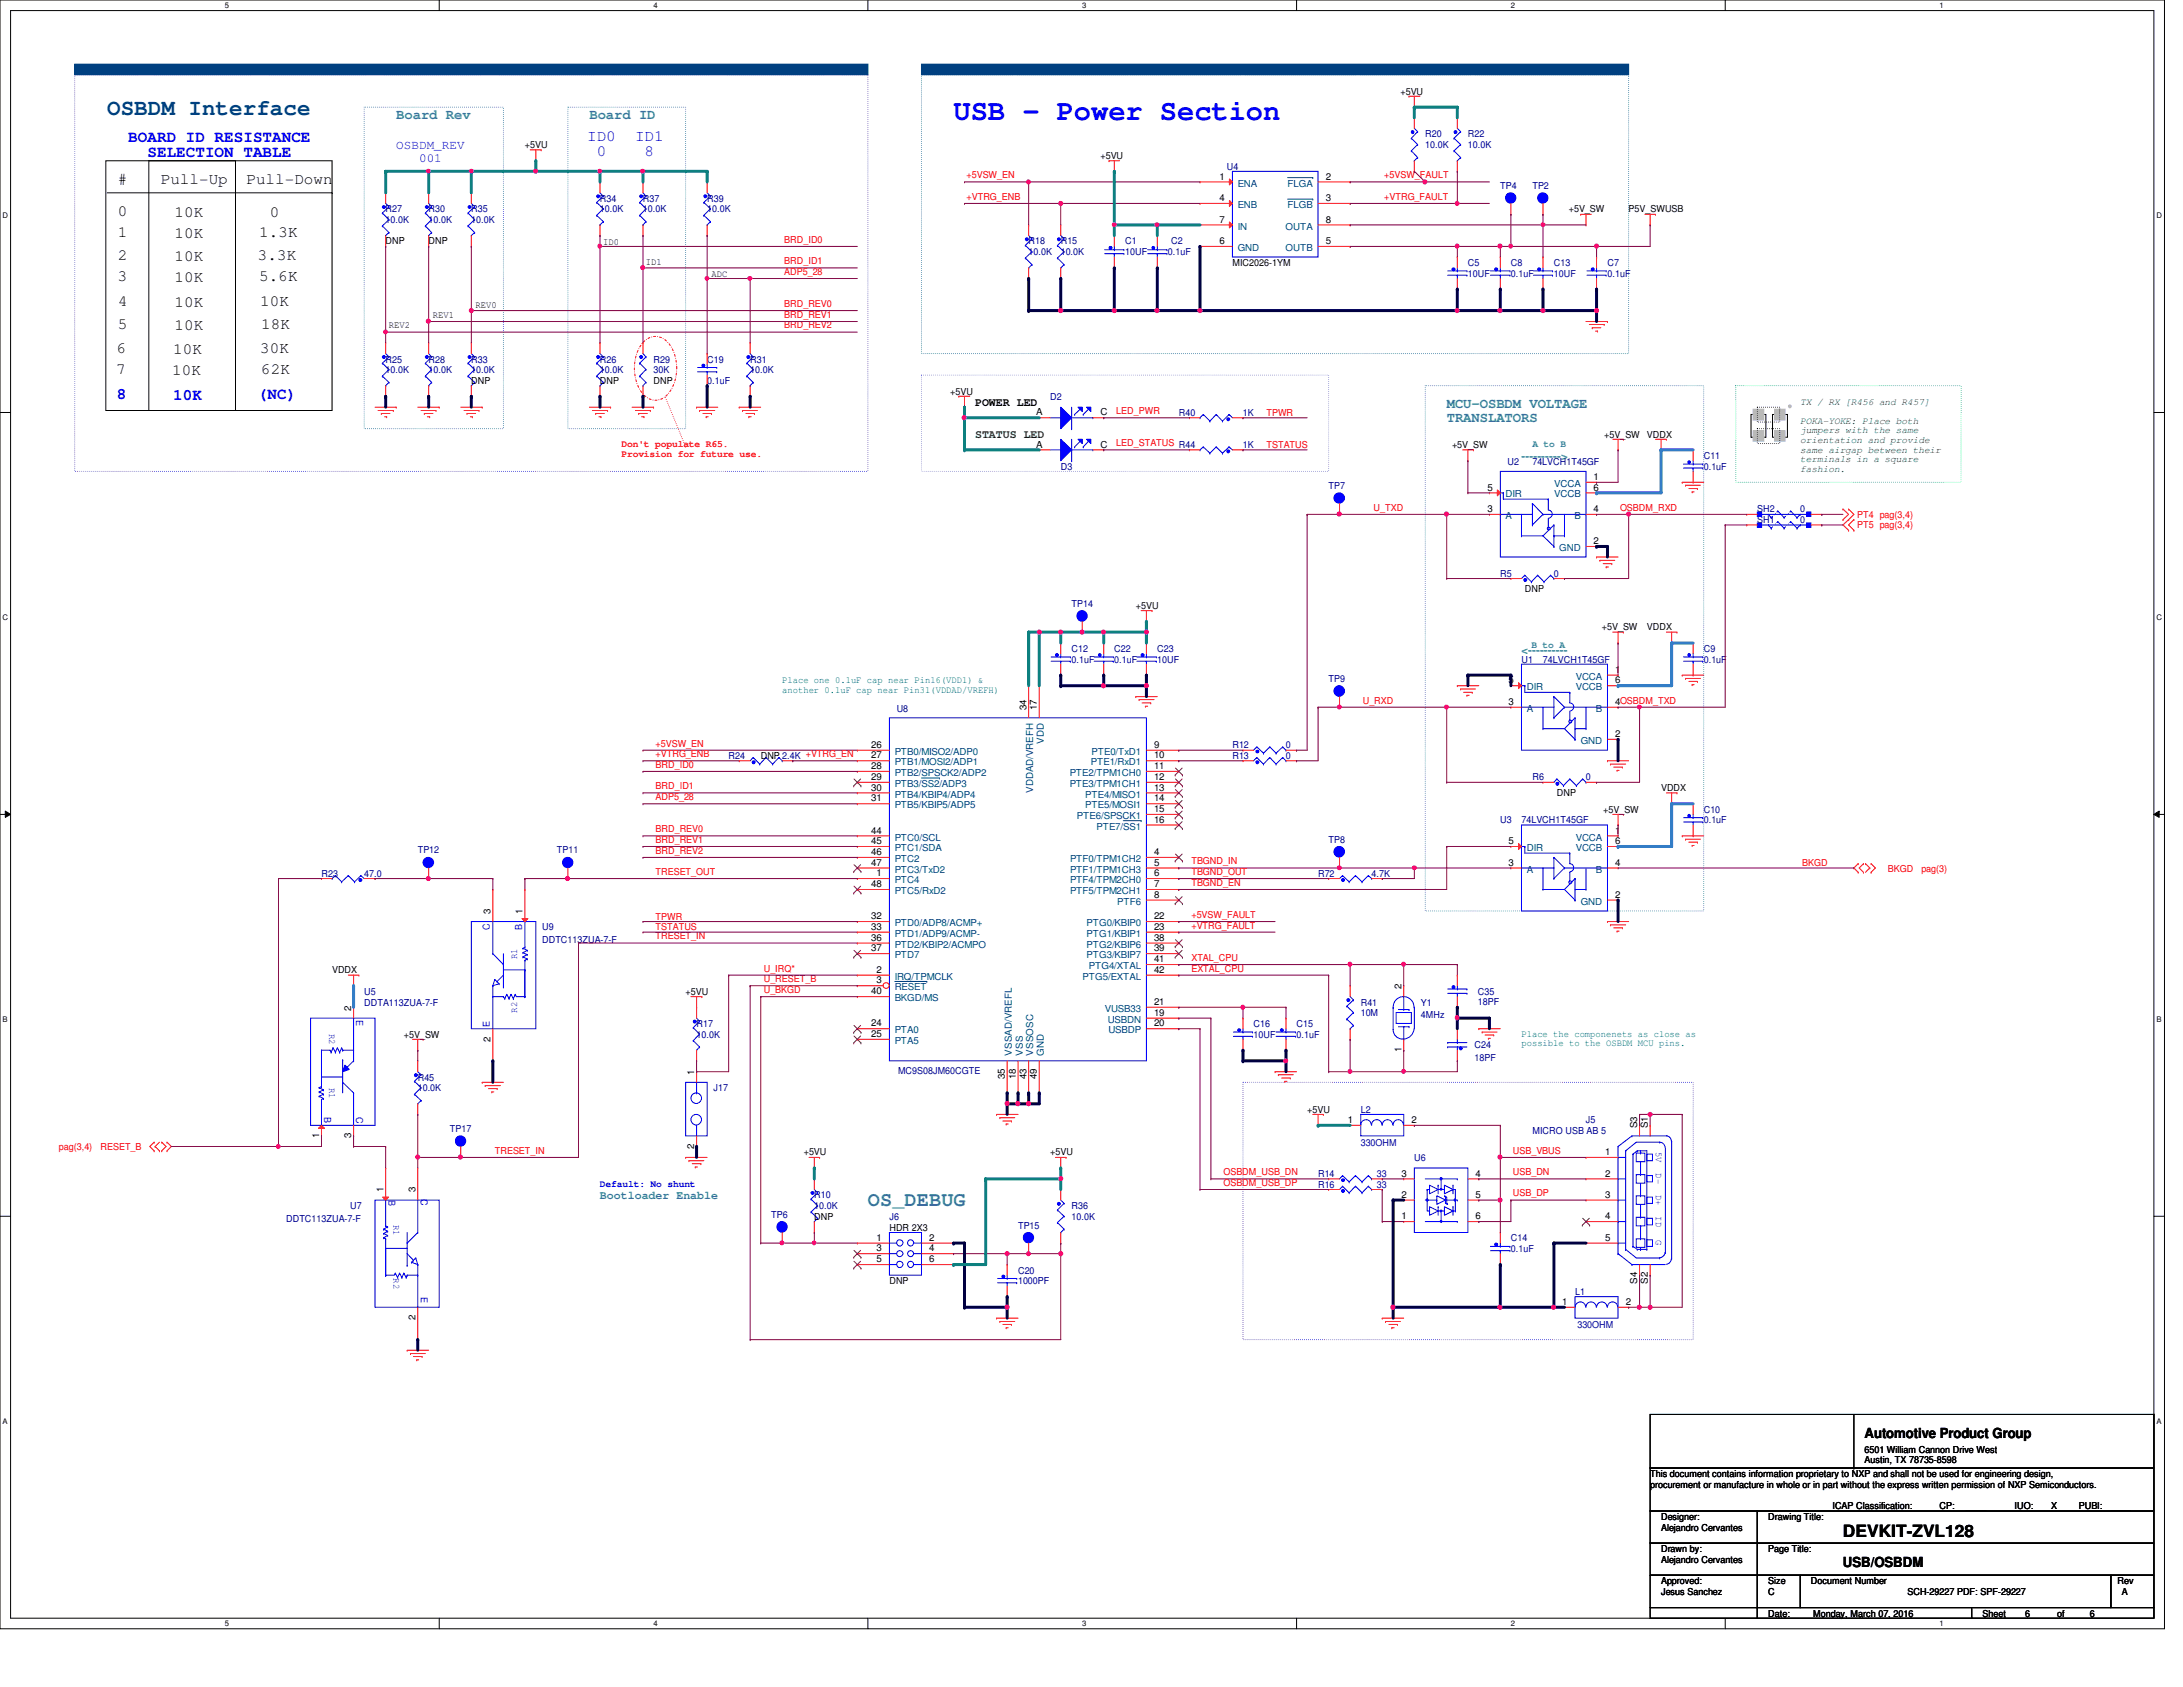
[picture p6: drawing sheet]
<svg xmlns="http://www.w3.org/2000/svg" width="279mm" height="216mm" viewBox="0 0 279 216" stroke-linecap="round" stroke-linejoin="round" font-family="sans-serif">
<defs><g id="words">
<text font-size="3.7" fill="#00f" x="122" y="15.4">USB - Power Section</text>
<text font-size="2.9" fill="#004080" x="13.7" y="14.7">OSBDM Interface</text>
<text font-size="2.6" fill="#408080" x="111.1" y="154.3">OS_DEBUG</text>
<text font-size="2.2" x="235.9" y="196.8">DEVKIT-ZVL128</text>
<g font-size="2" fill="#00f">
<text x="75.1" y="18">ID0</text>
<text x="81.3" y="18">ID1</text>
<text x="16.4" y="18.1">BOARD ID RESISTANCE</text>
<text x="18.9" y="20.2">SELECTION TABLE</text>
<text x="76.4" y="20">0</text>
<text x="82.5" y="20">8</text>
<text x="14.9" y="51.1">8</text>
<text x="22.2" y="51.2">10K</text>
<text x="33" y="51.1">(NC)</text>
</g>
<g font-size="2">
<text x="15.1" y="23.5">#</text>
<text x="20.6" y="23.5">Pull-Up</text>
<text x="31.5" y="23.5">Pull-Down</text>
<text x="15.1" y="27.6">0</text>
<text x="22.4" y="27.7">10K</text>
<text x="34.5" y="27.7">0</text>
<text x="15.1" y="30.4">1</text>
<text x="15.1" y="33.2">2</text>
<text x="15.1" y="36">3</text>
<text x="22.4" y="30.5">10K</text>
<text x="22.4" y="33.4">10K</text>
<text x="33" y="33.2">3.3K</text>
<text x="33.2" y="30.4">1.3K</text>
<text x="33.2" y="36">5.6K</text>
<text x="15.1" y="39.1">4</text>
<text x="22.4" y="36.1">10K</text>
<text x="22.4" y="39.3">10K</text>
<text x="33.3" y="39.1">10K</text>
<text x="14.8" y="47.9">7</text>
<text x="14.9" y="45.2">6</text>
<text x="15.1" y="42.2">5</text>
<text x="22.2" y="45.3">10K</text>
<text x="22.4" y="42.3">10K</text>
<text x="33.3" y="45.2">30K</text>
<text x="33.4" y="42.2">18K</text>
<text x="33.4" y="47.9">62K</text>
<text x="22.1" y="48">10K</text>
</g>
<g font-size="1.8" fill="#408080">
<text x="50.7" y="15.2">Board Rev</text>
<text x="75.4" y="15.2">Board ID</text>
<text x="185.2" y="52.2">MCU-OSBDM VOLTAGE</text>
<text x="185.2" y="54">TRANSLATORS</text>
</g>
<g font-size="1.8">
<text x="238.6" y="184.1">Automotive Product Group</text>
<text x="235.9" y="200.5">USB/OSBDM</text>
</g>
<g font-size="1.6" fill="#00f">
<text x="50.7" y="19.1">OSBDM_REV</text>
<text x="53.6" y="20.7">001</text>
</g>
<text font-size="1.5" x="124.8" y="51.9">POWER LED</text>
<text font-size="1.5" fill="#008000" x="124.8" y="56.1">STATUS LED</text>
<g font-size="1.5" fill="#408080">
<text x="194.7" y="58.9">----------&gt;</text>
<text x="194.7" y="83.7">&lt;----------</text>
<text x="76.8" y="153.5">Bootloader Enable</text>
</g>
<g font-size="1.2">
<text x="179.2" y="12.1">+5VU</text>
<text x="67.2" y="19">+5VU</text>
<text x="140.8" y="20.3">+5VU</text>
<text x="156.1" y="23">1</text>
<text x="169.7" y="23">2</text>
<text x="156.1" y="25.7">4</text>
<text x="156.1" y="28.5">7</text>
<text x="169.7" y="25.7">3</text>
<text x="169.7" y="28.5">8</text>
<text x="200.8" y="27.2">+5V_SW</text>
<text x="208.4" y="27.2">P5V_SWUSB</text>
<text x="49.4" y="31.3">DNP</text>
<text x="54.9" y="31.3">DNP</text>
<text x="77.2" y="31.3">ID0</text>
<text x="82.7" y="33.9">ID1</text>
<text x="91.1" y="35.4">ADC</text>
<text x="156.1" y="31.2">6</text>
<text x="157.7" y="34">MIC2026-1YM</text>
<text x="169.7" y="31.2">5</text>
<text x="49.8" y="42">REV2</text>
<text x="55.4" y="40.6">REV1</text>
<text x="60.9" y="39.4">REV0</text>
<text x="60.3" y="49.1">DNP</text>
<text x="76.8" y="49.1">DNP</text>
<text x="83.7" y="49.1">DNP</text>
<text x="121.6" y="50.5">+5VU</text>
<text x="132.6" y="53.2">A</text>
<text x="140.8" y="53.2">C</text>
<text x="132.6" y="57.3">A</text>
<text x="140.8" y="57.3">C</text>
<text x="185.8" y="57.4">+5V_SW</text>
<text x="205.3" y="56">+5V_SW</text>
<text x="210.8" y="56">VDDX</text>
<text x="190.4" y="65.5">3</text>
<text x="190.4" y="62.8">5</text>
<text x="204" y="61.4">1</text>
<text x="204" y="65.5">4</text>
<text x="204" y="62.8">6</text>
<text x="204" y="69.6">2</text>
<text x="145.4" y="77.9">+5VU</text>
<text x="195.2" y="75.7">DNP</text>
<text x="205" y="80.7">+5V_SW</text>
<text x="210.8" y="80.7">VDDX</text>
<text x="193.1" y="87.5">5</text>
<text x="206.7" y="86.1">1</text>
<text x="206.7" y="87.5">6</text>
<text x="111.5" y="95.7">26</text>
<text x="131.4" y="90.9" transform="rotate(-90 131.4 90.9)">34</text>
<text x="132.7" y="90.9" transform="rotate(-90 132.7 90.9)">17</text>
<text x="147.7" y="95.7">9</text>
<text x="193.1" y="90.2">3</text>
<text x="206.7" y="94.3">2</text>
<text x="206.7" y="90.2">4OSBDM_TXD</text>
<text x="97.4" y="97.2">DNP 2.4K +VTRG_EN</text>
<text x="111.5" y="97.1">27</text>
<text x="111.5" y="98.4">28</text>
<text x="111.5" y="99.8">29</text>
<text x="111.5" y="101.2">30</text>
<text x="147.7" y="97.1">10</text>
<text x="147.7" y="98.4">11</text>
<text x="147.7" y="99.8">12</text>
<text x="147.7" y="101.2">13</text>
<text x="199.3" y="101.8">DNP</text>
<text x="212.6" y="101.3">VDDX</text>
<text x="111.5" y="102.6">31</text>
<text x="111.5" y="106.7">44</text>
<text x="147.7" y="102.6">14</text>
<text x="147.7" y="103.9">15</text>
<text x="147.7" y="105.3">16</text>
<text x="205.2" y="104">+5V_SW</text>
<text x="206.7" y="106.7">1</text>
<text x="111.5" y="108">45</text>
<text x="111.5" y="109.4">46</text>
<text x="111.5" y="110.8">47</text>
<text x="111.5" y="113.5">48</text>
<text x="112.2" y="112.1">1</text>
<text x="147.7" y="109.4">4</text>
<text x="147.7" y="110.8">5</text>
<text x="147.7" y="112.1">6</text>
<text x="147.7" y="113.5">7</text>
<text x="193.1" y="110.8">3</text>
<text x="193.1" y="108">5</text>
<text x="206.7" y="110.8">4</text>
<text x="206.7" y="108">6</text>
<text x="62.8" y="117" transform="rotate(-90 62.8 117)">3</text>
<text x="66.9" y="117" transform="rotate(-90 66.9 117)">1</text>
<text x="111.5" y="117.6">32</text>
<text x="111.5" y="119">33</text>
<text x="147.7" y="117.6">22</text>
<text x="147.7" y="119">23</text>
<text x="147.7" y="114.9">8</text>
<text x="206.7" y="114.9">2</text>
<text x="42.5" y="124.6">VDDX</text>
<text x="111.5" y="120.4">36</text>
<text x="111.5" y="121.8">37</text>
<text x="112.2" y="124.5">2</text>
<text x="112.2" y="125.9">3</text>
<text x="147.7" y="120.4">38</text>
<text x="147.7" y="121.8">39</text>
<text x="147.7" y="123.1">41</text>
<text x="147.7" y="124.5">42</text>
<text x="45" y="129.3" transform="rotate(-90 45 129.3)">2</text>
<text x="87.8" y="127.3">+5VU</text>
<text x="111.5" y="127.3">40</text>
<text x="111.5" y="131.4">24</text>
<text x="147.7" y="130">19</text>
<text x="147.7" y="131.4">20</text>
<text x="147.7" y="128.6">21</text>
<text x="179.4" y="126.6" transform="rotate(-90 179.4 126.6)">2</text>
<text x="51.7" y="132.8">+5V_SW</text>
<text x="62.8" y="133.3" transform="rotate(-90 62.8 133.3)">2</text>
<text x="88.9" y="137.5" transform="rotate(-90 88.9 137.5)">1</text>
<text x="111.5" y="132.7">25</text>
<text x="179.4" y="134.7" transform="rotate(-90 179.4 134.7)">1</text>
<text x="128.6" y="138.1" transform="rotate(-90 128.6 138.1)">35</text>
<text x="130" y="138.1" transform="rotate(-90 130 138.1)">18</text>
<text x="131.4" y="138.1" transform="rotate(-90 131.4 138.1)">43</text>
<text x="132.7" y="138.1" transform="rotate(-90 132.7 138.1)">49</text>
<text x="167.3" y="142.4">+5VU</text>
<text x="172.5" y="143.7">1</text>
<text x="180.6" y="143.7">2</text>
<text x="40.9" y="145.7" transform="rotate(-90 40.9 145.7)">1</text>
<text x="45" y="145.7" transform="rotate(-90 45 145.7)">3</text>
<text x="88.9" y="147" transform="rotate(-90 88.9 147)">2</text>
<text x="102.9" y="147.9">+5VU</text>
<text x="134.4" y="147.9">+5VU</text>
<text x="205.4" y="147.8">1</text>
<text x="209.5" y="144.4" transform="rotate(-90 209.5 144.4)">S3</text>
<text x="210.9" y="144.4" transform="rotate(-90 210.9 144.4)">S1</text>
<text x="49.1" y="152.6" transform="rotate(-90 49.1 152.6)">1</text>
<text x="53.2" y="152.6" transform="rotate(-90 53.2 152.6)">3</text>
<text x="179.4" y="150.6">3</text>
<text x="179.4" y="153.3">2</text>
<text x="188.8" y="150.6">4</text>
<text x="188.8" y="153.3">5</text>
<text x="205.4" y="150.6">2</text>
<text x="205.4" y="153.3">3</text>
<text x="104.2" y="156.1">DNP</text>
<text x="112.2" y="158.8">1</text>
<text x="112.2" y="160.1">3</text>
<text x="112.2" y="161.5">5</text>
<text x="113.8" y="157.5">HDR 2X3</text>
<text x="118.9" y="158.8">2</text>
<text x="118.9" y="160.1">4</text>
<text x="118.9" y="161.5">6</text>
<text x="179.4" y="156">1</text>
<text x="188.8" y="156">6</text>
<text x="205.4" y="156">4</text>
<text x="205.4" y="158.8">5</text>
<text x="113.8" y="164.3">DNP</text>
<text x="199.9" y="167">1</text>
<text x="208.1" y="167">2</text>
<text x="209.5" y="164.3" transform="rotate(-90 209.5 164.3)">S4</text>
<text x="210.9" y="164.3" transform="rotate(-90 210.9 164.3)">S2</text>
<text x="53.2" y="169" transform="rotate(-90 53.2 169)">2</text>
<text x="211.2" y="189">This document contains information proprietary to NXP and shall not be used for engineering design,</text>
<text x="211.2" y="190.4">procurement or manufacture in whole or in part without the express written permission of NXP Semiconductors.</text>
<text x="238.6" y="186">6501 William Cannon Drive West</text>
<text x="238.6" y="187.3">Austin, TX 78735-8598</text>
<text x="212.6" y="194.5">Designer:</text>
<text x="212.6" y="195.9">Alejandro Cervantes</text>
<text x="226.3" y="194.5">Drawing Title:</text>
<text x="234.5" y="193.2">ICAP Classification:</text>
<text x="248.2" y="193.2">CP:</text>
<text x="251.7" y="193.2">____</text>
<text x="257.9" y="193.2">IUO:</text>
<text x="262.5" y="193.2">X</text>
<text x="266.1" y="193.2">PUBI:</text>
<text x="270.2" y="193.2">____</text>
<text x="212.6" y="198.6">Drawn by:</text>
<text x="212.6" y="202.7">Approved:</text>
<text x="212.6" y="200">Alejandro Cervantes</text>
<text x="226.3" y="202.7">Size</text>
<text x="226.3" y="198.6">Page Title:</text>
<text x="231.8" y="202.7">Document Number</text>
<text x="271" y="202.7">Rev</text>
<text x="212.6" y="204.1">Jesus Sanchez</text>
<text x="226.3" y="206.9">Date:</text>
<text x="226.3" y="204.1">C</text>
<text x="232.1" y="206.9">Monday, March 07, 2016</text>
<text x="244.1" y="204.1">SCH-29227 PDF: SPF-29227</text>
<text x="253.7" y="206.9">Sheet</text>
<text x="259.2" y="206.9">6</text>
<text x="263.3" y="206.9">of</text>
<text x="267.5" y="206.9">6</text>
<text x="271.6" y="204.1">A</text>
</g>
<g font-size="1.2" fill="#000080">
<text x="182.4" y="17.6">R20</text>
<text x="187.9" y="17.6">R22</text>
<text x="157" y="21.7">U4</text>
<text x="182.4" y="19">10.0K</text>
<text x="187.9" y="19">10.0K</text>
<text x="49.4" y="27.2">R27</text>
<text x="49.4" y="28.6">10.0K</text>
<text x="54.9" y="27.2">R30</text>
<text x="54.9" y="28.6">10.0K</text>
<text x="60.3" y="27.2">R35</text>
<text x="60.3" y="28.6">10.0K</text>
<text x="76.8" y="25.8">R34</text>
<text x="76.8" y="27.2">10.0K</text>
<text x="82.3" y="25.8">R37</text>
<text x="82.3" y="27.2">10.0K</text>
<text x="90.5" y="25.8">R39</text>
<text x="90.5" y="27.2">10.0K</text>
<text x="192" y="24.2">TP4</text>
<text x="196.1" y="24.2">TP2</text>
<text x="131.7" y="31.3">R18</text>
<text x="131.7" y="32.7">10.0K</text>
<text x="135.8" y="31.3">R15</text>
<text x="135.8" y="32.7">10.0K</text>
<text x="144" y="31.3">C1</text>
<text x="144" y="32.7">10UF</text>
<text x="149.5" y="32.7">0.1uF</text>
<text x="149.9" y="31.3">C2</text>
<text x="187.9" y="34">C5</text>
<text x="187.9" y="35.4">10UF</text>
<text x="193.4" y="34">C8</text>
<text x="193.4" y="35.4">0.1uF</text>
<text x="198.9" y="34">C13</text>
<text x="198.9" y="35.4">10UF</text>
<text x="205.7" y="34">C7</text>
<text x="205.7" y="35.4">0.1uF</text>
<text x="49.4" y="46.4">R25</text>
<text x="49.4" y="47.8">10.0K</text>
<text x="54.9" y="46.4">R28</text>
<text x="54.9" y="47.8">10.0K</text>
<text x="60.3" y="46.4">R33</text>
<text x="60.3" y="47.8">10.0K</text>
<text x="76.8" y="46.4">R26</text>
<text x="76.8" y="47.8">10.0K</text>
<text x="83.7" y="46.4">R29</text>
<text x="83.7" y="47.8">30K</text>
<text x="90.5" y="46.4">C19</text>
<text x="96" y="46.4">R31</text>
<text x="96" y="47.8">10.0K</text>
<text x="90.5" y="49.1">0.1uF</text>
<text x="134.4" y="51.2">D2</text>
<text x="150.9" y="53.3">R40</text>
<text x="159.1" y="53.3">1K</text>
<text x="159.1" y="57.4">1K</text>
<text x="193" y="59.6">U2</text>
<text x="196.1" y="59.6">74LVCH1T45GF</text>
<text x="218.1" y="58.7">C11</text>
<text x="135.8" y="60.1">D3</text>
<text x="170.1" y="62.6">TP7</text>
<text x="218.1" y="60.1">0.1uF</text>
<text x="224.9" y="65.6">SH2</text>
<text x="230.4" y="65.6">0</text>
<text x="224.9" y="67">SH1</text>
<text x="230.4" y="67">0</text>
<text x="137.2" y="77.7">TP14</text>
<text x="192" y="73.8">R5</text>
<text x="198.9" y="73.8">0</text>
<text x="137.2" y="83.4">C12</text>
<text x="142.6" y="83.4">C22</text>
<text x="148.1" y="83.4">C23</text>
<text x="218.1" y="83.4">C9</text>
<text x="137.2" y="84.8">0.1uF</text>
<text x="142.6" y="84.8">0.1uF</text>
<text x="148.1" y="84.8">10UF</text>
<text x="170.1" y="87.2">TP9</text>
<text x="194.7" y="84.8">U1</text>
<text x="197.5" y="84.8">74LVCH1T45GF</text>
<text x="218.1" y="84.8">0.1uF</text>
<text x="114.8" y="91.1">U8</text>
<text x="157.7" y="95.8">R12</text>
<text x="164.6" y="95.8">0</text>
<text x="93.3" y="97.2">R24</text>
<text x="157.7" y="97.2">R13</text>
<text x="164.6" y="97.2">0</text>
<text x="196.1" y="99.9">R6</text>
<text x="203" y="99.9">0</text>
<text x="170.1" y="107.8">TP8</text>
<text x="192" y="105.4">U3</text>
<text x="194.7" y="105.4">74LVCH1T45GF</text>
<text x="218.1" y="104">C10</text>
<text x="218.1" y="105.4">0.1uF</text>
<text x="41.1" y="112.2">R23</text>
<text x="46.6" y="112.2">47.0</text>
<text x="53.5" y="109.2">TP12</text>
<text x="71.3" y="109.2">TP11</text>
<text x="168.7" y="112.2">R72</text>
<text x="175.6" y="112.2">4.7K</text>
<text x="69.4" y="119.1">U9</text>
<text x="69.4" y="120.7">DDTC113ZUA-7-F</text>
<text x="46.6" y="127.3">U5</text>
<text x="46.6" y="128.7">DDTA113ZUA-7-F</text>
<text x="89.2" y="131.4">R17</text>
<text x="160.4" y="131.4">C16</text>
<text x="165.9" y="131.4">C15</text>
<text x="174.2" y="128.7">R41</text>
<text x="174.2" y="130">10M</text>
<text x="181.9" y="128.7">Y1</text>
<text x="181.9" y="130.3">4MHz</text>
<text x="189.1" y="127.3">C35</text>
<text x="189.1" y="128.6">18PF</text>
<text x="89.2" y="132.8">10.0K</text>
<text x="114.9" y="137.5">MC9S08JM60CGTE</text>
<text x="160.4" y="132.8">10UF</text>
<text x="165.9" y="132.8">0.1uF</text>
<text x="188.7" y="134.2">C24</text>
<text x="188.7" y="135.8">18PF</text>
<text x="53.5" y="138.3">R45</text>
<text x="53.5" y="139.7">10.0K</text>
<text x="91.3" y="139.7">J17</text>
<text x="174.2" y="142.4">L2</text>
<text x="203" y="143.8">J5</text>
<text x="57.6" y="144.9">TP17</text>
<text x="181" y="148.6">U6</text>
<text x="196.1" y="145.2">MICRO USB AB 5</text>
<text x="44.8" y="154.7">U7</text>
<text x="98.7" y="155.8">TP6</text>
<text x="104.2" y="153.4">R10</text>
<text x="104.2" y="154.7">10.0K</text>
<text x="137.2" y="154.7">R36</text>
<text x="168.7" y="150.6">R14</text>
<text x="168.7" y="152">R16</text>
<text x="36.6" y="156.4">DDTC113ZUA-7-F</text>
<text x="113.8" y="156.1">J6</text>
<text x="130.3" y="157.2">TP15</text>
<text x="137.2" y="156.1">10.0K</text>
<text x="193.4" y="158.9">C14</text>
<text x="193.4" y="160.2">0.1uF</text>
<text x="130.3" y="163">C20</text>
<text x="130.3" y="164.3">1000PF</text>
<text x="201.6" y="165.7">L1</text>
</g>
<g font-size="1.2" fill="#f00">
<text x="123.7" y="22.8">+5VSW_EN</text>
<text x="177.2" y="22.8">+5VSW_FAULT</text>
<text x="123.7" y="25.6">+VTRG_ENB</text>
<text x="177.2" y="25.6">+VTRG_FAULT</text>
<text x="100.4" y="33.8">BRD_ID1</text>
<text x="100.4" y="31.1">BRD_ID0</text>
<text x="100.4" y="35.2">ADP5_28</text>
<text x="100.4" y="40.7">BRD_REV1</text>
<text x="100.4" y="39.3">BRD_REV0</text>
<text x="100.4" y="42">BRD_REV2</text>
<text x="142.9" y="53">LED_PWR</text>
<text x="162.1" y="53.2">TPWR</text>
<text x="79.5" y="57.2">Don't populate R65.</text>
<text x="79.5" y="58.5">Provision for future use.</text>
<text x="142.9" y="57.1">LED_STATUS R44</text>
<text x="162.1" y="57.3">TSTATUS</text>
<text x="175.8" y="65.4">U_TXD</text>
<text x="207.3" y="65.4">OSBDM_RXD</text>
<text x="237.7" y="66.3">PT4 pag(3,4)</text>
<text x="237.7" y="67.5">PT5 pag(3,4)</text>
<text x="83.9" y="95.5">+5VSW_EN</text>
<text x="174.4" y="90">U_RXD</text>
<text x="83.9" y="96.9">+VTRG_ENB</text>
<text x="83.9" y="101">BRD_ID1</text>
<text x="83.9" y="98.3">BRD_ID0</text>
<text x="83.9" y="102.4">ADP5_28</text>
<text x="83.9" y="106.5">BRD_REV0</text>
<text x="83.9" y="107.9">BRD_REV1</text>
<text x="83.9" y="109.3">BRD_REV2</text>
<text x="83.9" y="112">TRESET_OUT</text>
<text x="152.5" y="110.6">TBGND_IN</text>
<text x="152.5" y="113.4">TBGND_EN</text>
<text x="152.5" y="112">TBGND_OUT</text>
<text x="230.7" y="110.8">BKGD</text>
<text x="241.6" y="111.5">BKGD</text>
<text x="245.9" y="111.5">pag(3)</text>
<text x="83.9" y="117.7">TPWR</text>
<text x="83.9" y="119">TSTATUS</text>
<text x="152.5" y="117.5">+5VSW_FAULT</text>
<text x="152.5" y="118.8">+VTRG_FAULT</text>
<text x="83.9" y="120.2">TRESET_IN</text>
<text x="97.7" y="125.7">U_RESET_B</text>
<text x="97.7" y="124.3">U_IRQ*</text>
<text x="152.5" y="123">XTAL_CPU</text>
<text x="152.5" y="124.3">EXTAL_CPU</text>
<text x="97.7" y="127.1">U_BKGD</text>
<text x="7.5" y="147.2">pag(3,4)</text>
<text x="12.9" y="147.2">RESET_B</text>
<text x="63.3" y="147.7">TRESET_IN</text>
<text x="193.6" y="147.7">USB_VBUS</text>
<text x="156.6" y="151.8">OSBDM_USB_DP</text>
<text x="156.6" y="150.4">OSBDM_USB_DN</text>
<text x="193.6" y="150.4">USB_DN</text>
<text x="193.6" y="153.1">USB_DP</text>
</g>
<g font-size="1.2" fill="#004080">
<text x="158.4" y="23.9">ENA</text>
<text x="164.8" y="23.9">FLGA</text>
<text x="158.4" y="26.6">ENB</text>
<text x="158.4" y="29.4">IN</text>
<text x="164.5" y="29.4">OUTA</text>
<text x="164.8" y="26.6">FLGB</text>
<text x="158.4" y="32.1">GND</text>
<text x="164.5" y="32.1">OUTB</text>
<text x="192.7" y="63.7">DIR</text>
<text x="198.9" y="62.3">VCCA</text>
<text x="198.9" y="63.7">VCCB</text>
<text x="192.7" y="66.4">A</text>
<text x="199.6" y="70.5">GND</text>
<text x="201.5" y="66.4">B</text>
<text x="195.4" y="88.3">DIR</text>
<text x="201.7" y="87">VCCA</text>
<text x="201.7" y="88.3">VCCB</text>
<text x="133.6" y="95.2" transform="rotate(-90 133.6 95.2)">VDD</text>
<text x="195.4" y="91.1">A</text>
<text x="202.3" y="95.2">GND</text>
<text x="204.3" y="91.1">B</text>
<text x="114.5" y="96.6">PTB0/MISO2/ADP0</text>
<text x="114.5" y="98">PTB1/MOSI2/ADP1</text>
<text x="114.5" y="99.3">PTB2/SPSCK2/ADP2</text>
<text x="114.5" y="100.7">PTB3/SS2/ADP3</text>
<text x="132.2" y="101.5" transform="rotate(-90 132.2 101.5)">VDDAD/VREFH</text>
<text x="136.9" y="99.3">PTE2/TPM1CH0</text>
<text x="136.9" y="100.7">PTE3/TPM1CH1</text>
<text x="139.6" y="98">PTE1/RxD1</text>
<text x="139.7" y="96.6">PTE0/TxD1</text>
<text x="114.5" y="102.1">PTB4/KBIP4/ADP4</text>
<text x="114.5" y="103.5">PTB5/KBIP5/ADP5</text>
<text x="114.5" y="107.6">PTC0/SCL</text>
<text x="137.8" y="104.8">PTE6/SPSCK1</text>
<text x="138.9" y="102.1">PTE4/MISO1</text>
<text x="138.9" y="103.5">PTE5/MOSI1</text>
<text x="140.3" y="106.2">PTE7/SS1</text>
<text x="201.7" y="107.6">VCCA</text>
<text x="114.5" y="113">PTC4</text>
<text x="114.5" y="108.9">PTC1/SDA</text>
<text x="114.5" y="110.3">PTC2</text>
<text x="114.5" y="111.7">PTC3/TxD2</text>
<text x="136.9" y="110.3">PTF0/TPM1CH2</text>
<text x="136.9" y="111.7">PTF1/TPM1CH3</text>
<text x="136.9" y="113">PTF4/TPM2CH0</text>
<text x="195.4" y="111.7">A</text>
<text x="195.4" y="108.9">DIR</text>
<text x="201.7" y="108.9">VCCB</text>
<text x="204.3" y="111.7">B</text>
<text x="114.5" y="118.5">PTD0/ADP8/ACMP+</text>
<text x="114.5" y="119.9">PTD1/ADP9/ACMP-</text>
<text x="114.5" y="114.4">PTC5/RxD2</text>
<text x="136.9" y="114.4">PTF5/TPM2CH1</text>
<text x="139.1" y="118.5">PTG0/KBIP0</text>
<text x="139.1" y="119.9">PTG1/KBIP1</text>
<text x="143" y="115.8">PTF6</text>
<text x="202.3" y="115.8">GND</text>
<text x="114.5" y="125.4">IRQ/TPMCLK</text>
<text x="114.5" y="121.3">PTD2/KBIP2/ACMPO</text>
<text x="114.5" y="122.6">PTD7</text>
<text x="138.6" y="125.4">PTG5/EXTAL</text>
<text x="139.1" y="121.3">PTG2/KBIP6</text>
<text x="139.1" y="122.6">PTG3/KBIP7</text>
<text x="139.4" y="124">PTG4/XTAL</text>
<text x="114.5" y="126.7">RESET</text>
<text x="114.5" y="128.1">BKGD/MS</text>
<text x="141.4" y="129.5">VUSB33</text>
<text x="141.8" y="130.9">USBDN</text>
<text x="114.5" y="133.6">PTA5</text>
<text x="114.5" y="132.2">PTA0</text>
<text x="129.5" y="135.1" transform="rotate(-90 129.5 135.1)">VSSAD/VREFL</text>
<text x="130.9" y="135.1" transform="rotate(-90 130.9 135.1)">VSS</text>
<text x="132.2" y="135.1" transform="rotate(-90 132.2 135.1)">VSSOSC</text>
<text x="133.6" y="135.1" transform="rotate(-90 133.6 135.1)">GND</text>
<text x="141.9" y="132.2">USBDP</text>
</g>
<g font-size="1.2" fill="#008000">
<text x="230.4" y="51.8">TX / RX [R456 and R457]</text>
<text x="230.4" y="54.2">POKA-YOKE: Place both</text>
<text x="230.4" y="55.5">jumpers with the same</text>
<text x="230.4" y="56.7">orientation and provide</text>
<text x="230.4" y="57.9">same airgap between their</text>
<text x="230.4" y="59.1">terminals in a square</text>
<text x="230.4" y="60.4">fashion.</text>
</g>
<g font-size="1.2" fill="#408080">
<text x="196.1" y="57.2">A to B</text>
<text x="196" y="82.9">B to A</text>
</g>
<g font-size="1.2" fill="#008040">
<text x="100.1" y="87.4">Place one 0.1uF cap near Pin16(VDD1) &amp;</text>
<text x="100.1" y="88.6">another 0.1uF cap near Pin31(VDDAD/VREFH)</text>
<text x="194.7" y="132.7">Place the componenets as close as</text>
<text x="194.7" y="133.9">possible to the OSBDM MCU pins.</text>
</g>
<g font-size="1.2" fill="#00f">
<text x="62.7" y="119" transform="rotate(-90 62.7 119)">C</text>
<text x="66.8" y="119" transform="rotate(-90 66.8 119)">B</text>
<text x="66.2" y="122.7" transform="rotate(-90 66.2 122.7)">R1</text>
<text x="45.6" y="130.6" transform="rotate(90 45.6 130.6)">E</text>
<text x="62.7" y="131.4" transform="rotate(-90 62.7 131.4)">E</text>
<text x="66.2" y="129.6" transform="rotate(-90 66.2 129.6)">R2</text>
<text x="42.1" y="132.3" transform="rotate(90 42.1 132.3)">R2</text>
<text x="41.5" y="142.9" transform="rotate(90 41.5 142.9)">B</text>
<text x="42.1" y="139.2" transform="rotate(90 42.1 139.2)">R1</text>
<text x="45.6" y="142.9" transform="rotate(90 45.6 142.9)">C</text>
<text x="211.9" y="147.4" transform="rotate(90 211.9 147.4)">5V</text>
<text x="49.7" y="153.6" transform="rotate(90 49.7 153.6)">B</text>
<text x="53.8" y="153.5" transform="rotate(90 53.8 153.5)">C</text>
<text x="76.8" y="151.9">Default: No shunt</text>
<text x="211.9" y="150.2" transform="rotate(90 211.9 150.2)">D-</text>
<text x="211.9" y="152.9" transform="rotate(90 211.9 152.9)">D+</text>
<text x="211.9" y="155.7" transform="rotate(90 211.9 155.7)">ID</text>
<text x="50.4" y="156.8" transform="rotate(90 50.4 156.8)">R1</text>
<text x="211.9" y="158.7" transform="rotate(90 211.9 158.7)">G</text>
<text x="50.4" y="163.6" transform="rotate(90 50.4 163.6)">R2</text>
<text x="53.8" y="165.9" transform="rotate(90 53.8 165.9)">E</text>
</g>
<g font-size="1.2" fill="#0000a0">
<text x="174.2" y="146.6">330OHM</text>
<text x="176.2" y="150.6">33</text>
<text x="176.2" y="152">33</text>
<text x="201.9" y="170">330OHM</text>
</g>
<g font-size="1">
<text x="28.8" y="1">5</text>
<text x="83.7" y="1">4</text>
<text x="138.5" y="1">3</text>
<text x="193.4" y="1">2</text>
<text x="248.2" y="1">1</text>
<text x=".3" y="27.9">D</text>
<text x="276" y="27.9">D</text>
<text x=".3" y="79.4">C</text>
<text x="276" y="79.4">C</text>
<text x=".3" y="130.8">B</text>
<text x="276" y="130.8">B</text>
<text x=".3" y="182.2">A</text>
<text x="276" y="182.2">A</text>
<text x="28.8" y="208.1">5</text>
<text x="83.7" y="208.1">4</text>
<text x="138.5" y="208.1">3</text>
<text x="193.4" y="208.1">2</text>
<text x="248.2" y="208.1">1</text>
</g>
</g></defs>
<path d="M0 0h277v208.4h-277zM1.4 1.4h274.3v205.7h-274.3z" fill="none" stroke="#000" stroke-width=".13"/>
<g fill="#fff">
<path d="M28.8 .1h.5v1.1h-.5z"/>
<path d="M28.8 207.2h.5v1.1h-.5z"/>
</g>
<path d="M56.2 0v1.4M56.2 207.1v1.3" fill="none" stroke="#000" stroke-width=".13"/>
<g fill="#fff">
<path d="M83.7 .1h.5v1.1h-.5z"/>
<path d="M83.7 207.2h.5v1.1h-.5z"/>
</g>
<path d="M111.1 0v1.4M111.1 207.1v1.3" fill="none" stroke="#000" stroke-width=".13"/>
<g fill="#fff">
<path d="M138.5 .1h.6v1.1h-.6z"/>
<path d="M138.5 207.2h.6v1.1h-.6z"/>
</g>
<path d="M165.9 0v1.4M165.9 207.1v1.3" fill="none" stroke="#000" stroke-width=".13"/>
<g fill="#fff">
<path d="M193.4 .1h.5v1.1h-.5z"/>
<path d="M193.4 207.2h.5v1.1h-.5z"/>
</g>
<path d="M220.8 0v1.4M220.8 207.1v1.3" fill="none" stroke="#000" stroke-width=".13"/>
<g fill="#fff">
<path d="M248.2 .1h.6v1.1h-.6z"/>
<path d="M248.2 207.2h.6v1.1h-.6z"/>
<path d="M.3 27.1h.8v1.1h-.8z"/>
<path d="M276 27.1h.7v1.1h-.7z"/>
<path d="M.3 78.5h.8v1.1h-.8z"/>
<path d="M276 78.5h.7v1.1h-.7z"/>
</g>
<path d="M0 52.8h1.4M275.7 52.8h1.3" fill="none" stroke="#000" stroke-width=".13"/>
<g fill="#fff">
<path d="M.3 129.9h.7v1.1h-.7z"/>
<path d="M276 129.9h.6v1.1h-.6z"/>
</g>
<path d="M0 104.2h1.4M.7 103.8l.7 .4-.7 .4zM275.7 104.2l.7-.4v.8zM275.7 104.2h1.3" fill="none" stroke="#000" stroke-width=".13"/>
<path d="M.7 103.8l.7 .4-.7 .4zM275.7 104.2l.7-.4v.8z" fill="#000"/>
<g fill="#fff">
<path d="M.3 181.4h.7v1.1h-.7z"/>
<path d="M276 181.4h.6v1.1h-.6z"/>
</g>
<path d="M13.5 20.6h29v31.9h-29zM13.7 24.7h28.8M19 20.6h11.1v31.9h-11.1zM42.5 24.7h.1M0 155.7h1.4M275.7 155.7h1.3" fill="none" stroke="#000" stroke-width=".13"/>
<path d="M46.6 13.7h17.8v41.2h-17.8zM72.7 13.7h15.1v41.2h-15.1zM182.4 49.4h35.7v67.2h-35.7z" fill="none" stroke="#0080ff" stroke-width=".13" stroke-dasharray="0 .3"/>
<path d="M82.4 43.7a2.09 2.09 0 0 1 3.4 .5 5.5 5.5 0 0 1-.4 6.3 2.06 2.06 0 0 1-3.4-.5 5.5 5.5 0 0 1 .4-6.3z" fill="none" stroke="#f00" stroke-width=".13" stroke-dasharray=".3 .3 0 .3"/>
<path d="M85.2 50.9l2.6 6.3M87.8 57.2h.1" fill="none" stroke="#f00" stroke-width=".13" stroke-dasharray="0 .3"/>
<path d="M117.9 48h52.2v12.3h-52.2z" fill="none" stroke="#8080ff" stroke-width=".13" stroke-dasharray="0 .3"/>
<path d="M9.6 9.6h101.5v50.7h-101.5zM159.1 138.5h57.6v32.9h-57.6z" fill="none" stroke="#8000ff" stroke-width=".13" stroke-dasharray="0 .3"/>
<path d="M117.9 9.6h90.5v35.7h-90.5z" fill="none" stroke="#0080c0" stroke-width=".13" stroke-dasharray="0 .3"/>
<path d="M9.6 8.2h101.5v1.4h-101.5z" fill-rule="evenodd" fill="#004080"/>
<path d="M9.6 8.2h101.5v1.4h-101.5z" fill="none" stroke="#004080" stroke-width=".13"/>
<path d="M224.1 53h1.9v3h-1.9zM226.9 53h1.9v3h-1.9z" fill="none" stroke="#000" stroke-width=".13"/>
<path d="M227.1 52.4h1.4v1.4h-1.4z" fill-rule="evenodd" fill="#c0c0c0"/>
<path d="M227.1 52.4h1.4v1.4h-1.4z" fill="none" stroke="#c0c0c0" stroke-width=".13"/>
<path d="M224.4 55.1h1.4v1.4h-1.4z" fill-rule="evenodd" fill="#c0c0c0"/>
<path d="M224.4 55.1h1.4v1.4h-1.4z" fill="none" stroke="#c0c0c0" stroke-width=".13"/>
<path d="M224.4 52.4h1.4v1.4h-1.4z" fill-rule="evenodd" fill="#c0c0c0"/>
<path d="M224.4 52.4h1.4v1.4h-1.4z" fill="none" stroke="#c0c0c0" stroke-width=".13"/>
<path d="M224.9 52.1h2.9v1.9h-2.9z" fill="none" stroke="#000" stroke-width=".13" stroke-dasharray="0 .3"/>
<path d="M227.1 55.1h1.4v1.4h-1.4z" fill-rule="evenodd" fill="#c0c0c0"/>
<path d="M227.1 55.1h1.4v1.4h-1.4z" fill="none" stroke="#c0c0c0" stroke-width=".13"/>
<path d="M224.9 54.9h2.9v1.9h-2.9z" fill="none" stroke="#000" stroke-width=".13" stroke-dasharray="0 .3"/>
<path d="M228.9 51.9h.3v.2l-.1 .1-.2-.1z" fill-rule="evenodd" fill="#c0c0c0"/>
<path d="M228.9 51.9h.3v.2l-.1 .1-.2-.1z" fill="none" stroke="#c0c0c0" stroke-width=".13"/>
<path d="M222.2 49.4h28.8v12.3h-28.8z" fill="none" stroke="#00ff80" stroke-width=".13" stroke-dasharray="0 .3"/>
<path d="M117.9 8.2h90.5v1.4h-90.5z" fill-rule="evenodd" fill="#004080"/>
<path d="M117.9 8.2h90.5v1.4h-90.5z" fill="none" stroke="#004080" stroke-width=".13"/>
<g fill="none" stroke="#f00" stroke-width=".13">
<path d="M67.9 19.2h1.4M68.6 19.2v1.4M69.3 19.2h.1M180.3 12.3h.1M180.3 12.3h1.4M181 13.7h.1M181 12.3v1.4M68.6 20.6h.1M141.9 20.6h.1M141.9 20.6h1.4M142.6 21.9h.1M142.6 20.6v1.3"/>
<path d="M202.3 27.4h.1M202.3 27.4h1.4M203 28.8h.1M203 27.4v1.4M210.5 27.4h1.4M211.2 28.8h.1M211.2 27.4v1.4M211.9 27.4h.1M48 52.1h2.7M48.4 52.5h1.9M48.8 52.9h.1M48.8 52.9h1.1"/>
<path d="M49.2 53.3h.3M49.5 53.3h.1M50.3 52.5h.1M50.7 52.1h.1M53.5 52.1h2.7M53.9 52.5h1.9M54.3 52.9h.1M54.3 52.9h1.1M54.7 53.3h.3M55 53.3h.1M55.8 52.5h.1M56.2 52.1h.1"/>
<path d="M59 52.1h2.7M59.4 52.5h1.9M59.8 52.9h.1M59.8 52.9h1.1M60.2 53.3h.3M60.5 53.3h.1M61.3 52.5h.1M61.7 52.1h.1M75.4 52.1h2.7M75.8 52.5h2M76.2 52.9h.1M76.2 52.9h1.1"/>
<path d="M76.7 53.3h.2M76.9 53.3h.1M77.8 52.5h.1M78.1 52.1h.1M80.9 52.1h2.8M81.3 52.5h1.9M81.7 52.9h.1M81.7 52.9h1.1M82.1 53.3h.3M82.4 53.3h.1M83.2 52.5h.1M83.7 52.1h.1"/>
<path d="M89.2 52.1h.1M89.2 52.1h2.7M89.5 52.5h.1M89.5 52.5h2M90 52.9h1.1M90.4 53.3h.1M90.4 53.3h.2M91.1 52.9h.1M94.6 52.1h.1M94.6 52.1h2.8M95 52.5h.1M95 52.5h1.9"/>
<path d="M95.5 52.9h1.1M95.8 53.3h.1M95.8 53.3h.3M96.6 52.9h.1M122.7 50.7h.1M122.7 50.7h1.4M123.4 52.1h.1M123.4 50.7v1.4M187.2 57.6h1.4M187.9 59h.1M187.9 57.6v1.4M188.6 57.6h.1"/>
<path d="M203 41.1h2.7M203.4 41.5h1.9M203.8 42h.1M203.8 42h1.1M204.2 42.4h.3M204.5 42.4h.1M205.3 41.5h.1M205.7 41.1h.1M206.4 56.2h1.4M207.1 57.6h.1M207.1 56.2v1.4M207.8 56.2h.1"/>
<path d="M211.9 56.2h1.4M212.6 57.6h.1M212.6 56.2v1.4M213.3 56.2h.1M146 78.1h1.4M146.7 79.5h.1M146.7 78.1v1.4M147.4 78.1h.1M204.3 71.3h.1M204.3 71.3h2.8M204.8 71.7h.1M204.8 71.7h1.9"/>
<path d="M205.2 72.1h1.1M205.6 72.6h.1M205.6 72.6h.3M206.3 72.1h.1M215.3 61.7h.1M215.3 61.7h2.8M215.7 62.1h.1M215.7 62.1h1.9M216.2 62.5h1.1M216.6 62.9h.1M216.6 62.9h.2M217.3 62.5h.1"/>
<path d="M235.9 66.5h.1M235.9 65.2h.1M235.9 65.2l.7 .6-.7 .7M236.6 65.2h.1M236.6 66.5h.1M236.6 67.9h.1M236.6 65.2l.7 .6-.7 .7M236.6 66.5l-.7 .7 .7 .7M237.3 66.5h.1M237.3 67.9h.1M237.3 66.5l-.7 .7 .7 .7M145.4 89.2h.1"/>
<path d="M145.4 89.2h2.7M145.8 89.5h.1M145.8 89.5h1.9M146.2 90h1.1M146.6 90.4h.1M146.6 90.4h.3M147.3 90h.1M186.5 87.8h.1M186.5 87.8h2.8M186.9 88.2h.1M186.9 88.2h1.9M187.3 88.6h1.1"/>
<path d="M187.7 89h.1M187.7 89h.3M188.4 88.6h.1M205.7 97.4h.1M205.7 97.4h2.7M206.1 97.8h.1M206.1 97.8h2M206.4 80.9h1.4M206.5 98.2h1.1M207 98.6h.1M207 98.6h.2M207.1 82.3h.1"/>
<path d="M207.1 80.9v1.4M207.6 98.2h.1M207.8 80.9h.1M213.3 80.9h1.3M214 82.3h.1M214 80.9v1.4M214.6 80.9h.1M215.3 86.4h.1M215.3 86.4h2.8M215.7 86.8h.1M215.7 86.8h1.9M216.2 87.2h1.1"/>
<path d="M216.6 87.6h.1M216.6 87.6h.2M217.3 87.2h.1M205.7 117.9h.1M205.7 117.9h2.7M206.1 118.4h.1M206.1 118.4h2M206.4 104.2h1.4M206.5 118.7h1.1M207 119.2h.1M207 119.2h.2M207.1 105.6h.1"/>
<path d="M207.1 104.2v1.4M207.6 118.7h.1M207.8 104.2h.1M213.3 101.5h1.3M214 102.9h.1M214 101.5v1.4M214.6 101.5h.1M215.3 107h.1M215.3 107h2.8M215.7 107.4h.1M215.7 107.4h1.9M216.2 107.8h1.1"/>
<path d="M216.6 108.2h.1M216.6 108.2h.2M217.3 107.8h.1M237.8 110.5h.1M237.8 111.6h.1M237.8 110.5l-.5 .6 .5 .5M238.5 110.5h.1M238.5 111.6h.1M238.5 110.5l-.5 .6 .5 .5M238.8 110.5h.1M238.8 110.5l.5 .6M239.3 111.1h.1"/>
<path d="M239.3 111.1l-.5 .5M239.5 111.6h.1M239.5 110.5h.1M239.5 110.5l.5 .6-.5 .5M44.6 124.8h1.3M45.3 126.2h.1M45.3 124.8v1.4M45.9 124.8h.1M52.8 133h1.3M53.5 134.4h.1M53.5 133v1.4M54.1 133h.1"/>
<path d="M61.7 138.5h.1M61.7 138.5h2.7M62.1 138.9h.1M62.1 138.9h2M62.5 139.3h1.1M62.9 139.7h.1M62.9 139.7h.3M63.6 139.3h.1M88.4 127.6h1.4M89.2 128.9h.1M89.2 127.6v1.3M89.8 127.6h.1"/>
<path d="M163.2 137.2h.1M163.2 137.2h2.7M163.6 137.5h.1M163.6 137.5h1.9M164 138h1.1M164.4 138.4h.1M164.4 138.4h.3M165.1 138h.1M189.3 131.7h.1M189.3 131.7h2.7M189.7 132.1h.1M189.7 132.1h1.9"/>
<path d="M190.1 132.5h1.1M190.5 132.9h.1M190.5 132.9h.3M191.2 132.5h.1M19.7 146.2h.1M19.7 147.3h.1M19.7 146.2l-.5 .5 .5 .6M19.9 146.7h.1M19.9 146.7l.5 .6M20.4 147.3h.1M20.4 146.2l-.5 .5M20.7 147.3h.1"/>
<path d="M20.7 146.2h.1M20.7 146.2l.6 .5-.6 .6M21.4 147.3h.1M21.4 146.2h.1M21.4 146.2l.5 .5-.5 .6M87.8 148.1h.1M87.8 148.1h2.7M88.2 148.5h.1M88.2 148.5h1.9M88.6 148.9h1.1M89 149.4h.1M89 149.4h.3"/>
<path d="M89.7 148.9h.1M103.5 148.1h1.4M104.2 149.5h.1M104.2 148.1v1.4M104.9 148.1h.1M127.6 142.6h.1M127.6 142.6h2.7M128 143h.1M128 143h1.9M128.4 143.5h1.1M128.8 143.8h.1M128.8 143.8h.2"/>
<path d="M129.5 143.5h.1M135.1 148.1h1.3M135.8 149.5h.1M135.8 148.1v1.4M136.4 148.1h.1M168 142.6h1.4M168.7 144h.1M168.7 142.6v1.4M169.4 142.6h.1M52.1 172.8h.1M52.1 172.8h2.8M52.5 173.2h.1"/>
<path d="M52.5 173.2h1.9M52.9 173.6h1.1M53.3 174h.1M53.3 174h.3M54 173.6h.1M127.6 168.7h.1M127.6 168.7h2.7M128 169.1h.1M128 169.1h1.9M128.4 169.5h1.1M128.8 169.9h.1M128.8 169.9h.2"/>
<path d="M129.5 169.5h.1M176.9 168.7h.1M176.9 168.7h2.8M177.3 169.1h.1M177.3 169.1h1.9M177.8 169.5h1.1M178.1 169.9h.1M178.1 169.9h.3M178.9 169.5h.1"/>
</g>
<g fill="none" stroke="#000" stroke-width=".13">
<path d="M211.2 193.4h13.7v4.1h-13.7zM211.2 197.5h13.7v4.1h-13.7zM211.2 187.9h64.5v5.5h-64.5zM211.2 181h64.5v6.9h-64.5zM224.9 193.4h50.8v4.1h-50.8zM224.9 197.5h50.8v4.1h-50.8zM237.3 187.9h.1M237.3 181v6.9M211.2 201.6h13.7v4.1h-13.7zM211.2 205.7h13.7v1.4h-13.7zM224.9 201.6h5.5v4.1h-5.5zM224.9 205.7h27.4v1.4h-27.4z"/>
<path d="M230.4 201.6h39.8v4.1h-39.8zM252.3 205.7h23.4v1.4h-23.4zM270.2 201.6h5.5v4.1h-5.5z"/>
</g>
<path d="M146.9 32.5h2.5M146.9 32h2.5M148.1 32.5h.1M148.1 32.5v.4M149.4 32.5h.1M149.4 32h.1" fill="none" stroke="#00f" stroke-width=".13"/>
<path d="M147.5 31.6h.2v.2l-.1 .1-.1-.1z" fill-rule="evenodd" fill="#00f"/>
<path d="M147.5 31.6h.2v.2l-.1 .1-.1-.1zM148.1 32h.1M148.1 31.5v.5" fill="none" stroke="#00f" stroke-width=".13"/>
<path d="M148.1 30.1h.1M148.1 34.3h.1M148.1 30.1v1.4M148.1 32.9v1.4" fill="none" stroke="#f00" stroke-width=".13"/>
<circle cx="58.9" cy="146" r=".66" fill="#00f"/>
<circle cx="58.9" cy="146" r=".66" fill="none" stroke="#00f" stroke-width=".13"/>
<path d="M59 148.1h.1M59 146.7v1.4" fill="none" stroke="#f00" stroke-width=".13"/>
<circle cx="54.8" cy="110.4" r=".67" fill="#00f"/>
<g fill="none" stroke="#00f" stroke-width=".13">
<path d="M215.5 105.2h2.4M215.5 104.6h2.4M216.7 105.2h.1M216.7 105.2v.4M217.9 105.2h.1M217.9 104.6h.1M178.3 128.9h.1M178.3 128.9v2.9a1.13 1.13 0 0 0 1.3 1.1M178.7 129.6h1.9v1.4h-1.9zM179 131.4h1.3M179 129.2h1.3M179.7 127.6a1.32 1.32 0 0 0-1.4 1.3"/>
<path d="M179.7 127.6a1.32 1.32 0 0 1 1.3 1.3M179.7 133h.1M179.7 129.2h.1M179.7 127.6v1.6M179.7 131.4v1.6M180.3 131.4h.1M180.3 129.2h.1M181 131.7a1.38 1.38 0 0 1-1.3 1.3M181 128.9h.1M181 128.9v2.8"/>
<circle cx="54.8" cy="110.4" r=".67"/>
</g>
<path d="M54.9 112.4h.1M54.9 111.1v1.3M179.7 134.4h.1M179.7 126.2h.1M179.7 126.2v1.4M179.7 133v1.4" fill="none" stroke="#f00" stroke-width=".13"/>
<path d="M216.1 104.3h.2v.2l-.1 .1-.1-.1z" fill-rule="evenodd" fill="#00f"/>
<g fill="none" stroke="#00f" stroke-width=".13">
<path d="M216.1 104.3h.2v.2l-.1 .1-.1-.1zM216.7 104.6h.1M216.7 104.2v.4M171.8 150.5h.1M171.8 150.5l-.4 .4M171.8 150.5l.9 .8M172.7 151.3h.1M173.5 150.5h.1M173.5 150.5l-.8 .8M173.5 150.5l.8 .8M174.3 151.3h.1M175.1 150.5h.1"/>
<path d="M175.1 150.5l-.8 .8M175.1 150.5l.5 .4M175.6 150.9h.1"/>
</g>
<path d="M216.7 102.9h.1M216.7 107h.1M216.7 102.9v1.3M216.7 105.6v1.4" fill="none" stroke="#f00" stroke-width=".13"/>
<path d="M171.8 150.9h.2v.3h-.2z" fill-rule="evenodd" fill="#00f"/>
<g fill="none" stroke="#00f" stroke-width=".13">
<path d="M76.4 46.5h.1M76.4 48.1h.1M76.4 46.5l.8 .8M76.4 48.1l.8 .8M76.8 49.4h.1M76.8 45.3l.4 .4M77.2 45.7h.1M77.2 47.3h.1M77.2 48.9h.1M77.2 45.7l-.8 .8M77.2 47.3l-.8 .8M77.2 48.9l-.4 .5"/>
<path d="M171.8 150.9h.2v.3h-.2z"/>
</g>
<path d="M170.1 150.9h.1M170.1 150.9h1.3M175.6 150.9h1.3M176.9 150.9h.1" fill="none" stroke="#f00" stroke-width=".13"/>
<path d="M76.4 45.6h.3v.2l-.2 .1-.1-.1z" fill-rule="evenodd" fill="#00f"/>
<g fill="none" stroke="#00f" stroke-width=".13">
<path d="M48.9 46.5h.1M48.9 48.1h.1M48.9 46.5l.9 .8M48.9 48.1l.9 .8M49.4 49.4h.1M49.4 45.3l.4 .4M49.8 45.7h.1M49.8 47.3h.1M49.8 48.9h.1M49.8 45.7l-.9 .8M49.8 47.3l-.9 .8M49.8 48.9l-.4 .5"/>
<path d="M76.4 45.6h.3v.2l-.2 .1-.1-.1z"/>
</g>
<path d="M76.8 43.9h.1M76.8 50.7h.1M76.8 43.9v1.4M76.8 49.4v1.3" fill="none" stroke="#f00" stroke-width=".13"/>
<path d="M49 45.6h.3v.2l-.2 .1-.1-.1z" fill-rule="evenodd" fill="#00f"/>
<g fill="none" stroke="#00f" stroke-width=".13">
<path d="M49 45.6h.3v.2l-.2 .1-.1-.1zM59.9 46.5h.1M59.9 48.1h.1M59.9 46.5l.8 .8M59.9 48.1l.8 .8M60.3 49.4h.1M60.3 45.3l.4 .4M60.7 45.7h.1M60.7 47.3h.1M60.7 48.9h.1M60.7 45.7l-.8 .8M60.7 47.3l-.8 .8"/>
<path d="M60.7 48.9l-.4 .5"/>
</g>
<path d="M49.4 43.9h.1M49.4 50.7h.1M49.4 43.9v1.4M49.4 49.4v1.3" fill="none" stroke="#f00" stroke-width=".13"/>
<path d="M60 45.6h.2v.2l-.1 .1-.1-.1z" fill-rule="evenodd" fill="#00f"/>
<g fill="none" stroke="#00f" stroke-width=".13">
<path d="M60 45.6h.2v.2l-.1 .1-.1-.1zM103.8 153.5h.1M103.8 155.1h.1M103.8 153.5l.8 .8M103.8 155.1l.8 .8M104.2 156.3h.1M104.2 152.2l.4 .5M104.6 152.7h.1M104.6 154.3h.1M104.6 155.9h.1M104.6 152.7l-.8 .8M104.6 154.3l-.8 .8"/>
<path d="M104.6 155.9l-.4 .4"/>
</g>
<path d="M60.3 43.9h.1M60.3 50.7h.1M60.3 43.9v1.4M60.3 49.4v1.3" fill="none" stroke="#f00" stroke-width=".13"/>
<path d="M103.9 152.5h.2v.3l-.1 .1-.1-.1z" fill-rule="evenodd" fill="#00f"/>
<path d="M190.8 35.2h2.5M190.8 34.7h2.5M192 35.2h.1M192 35.2v.4M193.3 35.2h.1M193.3 34.7h.1M103.9 152.5h.2v.3l-.1 .1-.1-.1z" fill="none" stroke="#00f" stroke-width=".13"/>
<path d="M104.2 150.9h.1M104.2 157.7h.1M104.2 150.9v1.3M104.2 156.3v1.4" fill="none" stroke="#f00" stroke-width=".13"/>
<path d="M191.4 34.3h.2v.3h-.2z" fill-rule="evenodd" fill="#00f"/>
<g fill="none" stroke="#00f" stroke-width=".13">
<path d="M191.4 34.3h.2v.3h-.2zM192 34.7h.1M192 34.3v.4M182.4 153.6h1.5M182.4 150.9h4.1M182.4 156.3h4.1M182.7 152.2h.1M182.7 152.2v2.8h.3M182.7 152.2h.3M183 151.7l1.1 .5-1.1 .6zM183 154.4l1.1 .6-1.1 .5zM183 152.2h.1"/>
<path d="M183 155h.1M183.9 153l1.1 .6-1.1 .5zM183.9 153.6h.1M184.1 151.7h.1M184.1 154.4h.1M184.1 152.2h.8M184.1 155h.8M184.1 151.7v1.1M184.1 154.4v1.1M184.4 150.9h.1M184.4 156.3h.1M184.4 150.9v1.3"/>
<path d="M184.4 155v1.3M184.9 153l.3 .2v.8l.1 .1-.3-.1v-.8zM184.9 151.7l1.1 .5-1.1 .6zM184.9 154.4l1.1 .6-1.1 .5zM184.9 152.2h.1M184.9 155h.1M185.2 153.6h1.3M186 152.2h.1M186 155h.1M186 151.7h.1M186 154.4h.1M186 152.2h.3v2.8"/>
<path d="M186 155h.3M186 151.7v1.1M186 154.4v1.1M186.3 155h.1M186.5 153.6h.1M186.5 150.9h.1M186.5 156.3h.1"/>
</g>
<path d="M192 32.9h.1M192 37h.1M192 32.9v1.4M192 35.6v1.4" fill="none" stroke="#f00" stroke-width=".13"/>
<path d="M184.4 156.2l.2 .1-.2 .1z" fill-rule="evenodd" fill="#00f"/>
<path d="M184.4 156.2l.2 .1-.2 .1z" fill="none" stroke="#00f" stroke-width=".13"/>
<path d="M184.4 154.9h.2l-.2 .2z" fill-rule="evenodd" fill="#00f"/>
<path d="M184.4 154.9h.2l-.2 .2z" fill="none" stroke="#00f" stroke-width=".13"/>
<path d="M184.4 152.1l.2 .1-.2 .1z" fill-rule="evenodd" fill="#00f"/>
<path d="M184.4 152.1l.2 .1-.2 .1z" fill="none" stroke="#00f" stroke-width=".13"/>
<path d="M184.4 150.7h.1v.2h-.1z" fill-rule="evenodd" fill="#00f"/>
<path d="M184.4 150.7h.1v.2h-.1z" fill="none" stroke="#00f" stroke-width=".13"/>
<path d="M182.6 153.5h.1v.2h-.1z" fill-rule="evenodd" fill="#00f"/>
<path d="M182.6 153.5h.1v.2h-.1z" fill="none" stroke="#00f" stroke-width=".13"/>
<path d="M186.1 153.5h.2v.2h-.2z" fill-rule="evenodd" fill="#00f"/>
<g fill="none" stroke="#00f" stroke-width=".13">
<path d="M160.9 95.6h.1M160.9 95.6l-.5 .4M160.9 95.6l.8 .8M161.7 96.4h.1M162.5 95.6h.1M162.5 95.6l-.8 .8M162.5 95.6l.8 .8M163.3 96.4h.1M164.2 95.6h.1M164.2 95.6l-.9 .8M164.2 95.6l.4 .4M164.6 96h.1"/>
<path d="M181 149.5h6.9v8.2h-6.9zM186.1 153.5h.2v.2h-.2z"/>
</g>
<path d="M179.7 150.9h.1M179.7 153.6h.1M179.7 156.3h.1M179.7 150.9h1.3M179.7 153.6h1.3M179.7 156.3h1.3M187.9 150.9h1.4M187.9 153.6h1.4M187.9 156.3h1.4M189.3 156.3h.1M189.3 150.9h.1M189.3 153.6h.1" fill="none" stroke="#f00" stroke-width=".13"/>
<path d="M160.8 96h.3v.3h-.3z" fill-rule="evenodd" fill="#00f"/>
<path d="M160.8 96h.3v.3h-.3z" fill="none" stroke="#00f" stroke-width=".13"/>
<path d="M159.1 96h.1M159.1 96h1.3M164.6 96h1.3M165.9 96h.1" fill="none" stroke="#f00" stroke-width=".13"/>
<circle cx="171.4" cy="88.4" r=".68" fill="#00f"/>
<g fill="none" stroke="#00f" stroke-width=".13">
<path d="M226.3 67.2h.1M226.3 67.2l.4 .4M226.3 67.2h4.1M226.7 67.6h.1M227.5 66.8l.8 .8M228.3 67.6h.1M229.2 66.8l.8 .8M230 67.6h.1M230.4 67.2h.1M230.4 67.2l-.4 .4"/>
<circle cx="171.4" cy="88.4" r=".68"/>
</g>
<path d="M171.4 90.5h.1M171.4 89.2v1.3" fill="none" stroke="#f00" stroke-width=".13"/>
<path d="M226.7 67.6l.8-.8M227.5 66.8h.1M228.3 67.6l.9-.8M229.2 66.8h.1" fill="none" stroke="#00f" stroke-width=".13" stroke-dasharray=".3 .3 0 .3 0 .3"/>
<path d="M224.9 66.9h.6v.6h-.6z" fill-rule="evenodd" fill="#00f"/>
<path d="M224.9 66.9h.6v.6h-.6zM225.5 67.2h.1M225.5 67.2h.8M230.4 67.2h.8M231.2 67.2h.1" fill="none" stroke="#00f" stroke-width=".13"/>
<path d="M231.2 66.9h.6v.6h-.6z" fill-rule="evenodd" fill="#00f"/>
<g fill="none" stroke="#00f" stroke-width=".13">
<path d="M192 60.3h11v11h-11zM192 65.8h.1M192 65.8h4.1M192 63.1h.4M192.4 63.1h.1M192.4 63.1v.8h5.8M194.7 68.6h.1M194.7 65.8h.1M194.7 68.6h2.8M194.7 65.8v2.8M196.1 67.2h.1M196.1 64.4h.1"/>
<path d="M196.1 64.4l1.4 1.4M196.1 64.4v2.8M197.5 65.8h.1M197.5 65.8l-1.4 1.4M197.5 68.6l1.4 1.3M197.5 65.8h5.5M198.1 67.5h.3v.3h-.3zM198.2 63.9v1.4a.53 .53 0 0 1 .5 .5 .53 .53 0 0 1-.5 .5M198.2 63.9h.1M198.2 67.5h.1M198.2 66.4v1.1M198.9 67.2h.1"/>
<path d="M198.9 69.9h.1M198.9 68.6h.1M198.9 67.2l-1.4 1.4M198.9 67.2v2.7M198.9 68.6h1.3M200.2 68.6h.1M200.2 65.8v2.8M203 65.8h.1M231.2 66.9h.6v.6h-.6zM201.6 165.9h5.5v2.8h-5.5zM201.6 167.3a.68 .68 0 0 1 .7-.7 .68 .68 0 0 1 .6 .7M203 167.3a.66 .66 0 0 1 .6-.7 .66 .66 0 0 1 .7 .7"/>
<path d="M204.3 167.3a.68 .68 0 0 1 .7-.7 .68 .68 0 0 1 .7 .7M205.7 167.3a.66 .66 0 0 1 .7-.7 .66 .66 0 0 1 .7 .7"/>
</g>
<g fill="none" stroke="#f00" stroke-width=".13">
<path d="M190.6 65.8h.1M190.6 65.8h1.4M203 61.7h1.3M203 69.9h1.3M203 65.8h1.3M204.3 61.7h.1M204.3 69.9h.1M204.3 65.8h.1M223.6 67.2h.1M223.6 67.2h1.3M231.8 67.2h1.4M233.2 67.2h.1"/>
<path d="M200.2 167.3h.1M200.2 167.3h1.4M207.1 167.3h1.3M208.4 167.3h.1"/>
</g>
<path d="M191.6 62.7l.4 .4-.4 .4z" fill="#f00"/>
<path d="M190.6 63.1h.1M190.6 63.1h1.4M191.6 62.7l.4 .4-.4 .4zM203 63.1h1.3M204.3 63.1h.1" fill="none" stroke="#f00" stroke-width=".13"/>
<path d="M135.8 52.1l1.4 1.4-1.4 1.4z" fill="#00f"/>
<path d="M135.8 52.1l1.4 1.4-1.4 1.4z" fill="none" stroke="#00f" stroke-width=".13"/>
<path d="M138 52.1h.5v.6z" fill="#00f"/>
<path d="M138 52.1h.5v.6z" fill="none" stroke="#00f" stroke-width=".13"/>
<path d="M139.1 52.1h.5v.6z" fill="#00f"/>
<path d="M134.4 53.5h1.4M135.8 53.5h.1M137.2 54.9h.1M137.2 52.1v2.8M137.2 53.5h2.7M137.5 53h.1M138.3 52.4l-.8 .6M138.6 53h.1M139.1 52.1h.5v.6zM139.3 52.4l-.7 .6M139.9 53.5h.1" fill="none" stroke="#00f" stroke-width=".13"/>
<path d="M133 53.5h.1M133 53.5h1.4M139.9 53.5h1.4M141.3 53.5h.1" fill="none" stroke="#f00" stroke-width=".13"/>
<circle cx="197.5" cy="25.3" r=".66" fill="#00f"/>
<g fill="none" stroke="#00f" stroke-width=".13">
<path d="M203.1 35.2h2.5M203.1 34.7h2.5M204.3 35.2h.1M204.3 35.2v.4M205.6 35.2h.1M205.6 34.7h.1"/>
<circle cx="197.5" cy="25.3" r=".66"/>
</g>
<path d="M197.5 27.4h.1M197.5 26v1.4" fill="none" stroke="#f00" stroke-width=".13"/>
<path d="M203.7 34.3h.3v.3h-.3z" fill-rule="evenodd" fill="#00f"/>
<g fill="none" stroke="#00f" stroke-width=".13">
<path d="M203.7 34.3h.3v.3h-.3zM204.3 34.7h.1M204.3 34.3v.4M199.3 99.7h.1M199.3 99.7l-.4 .4M199.3 99.7l.8 .8M200.9 99.7h.1M200.9 99.7l-.8 .8M200.9 99.7l.9 .8M202.6 99.7h.1M202.6 99.7l-.8 .8M202.6 99.7l.4 .4"/>
<path d="M200.1 100.5h.1M201.8 100.5h.1M203 100.1h.1"/>
</g>
<path d="M204.3 32.9h.1M204.3 37h.1M204.3 32.9v1.4M204.3 35.6v1.4" fill="none" stroke="#f00" stroke-width=".13"/>
<path d="M199.2 100.2h.3v.2l-.2 .1-.1-.1z" fill-rule="evenodd" fill="#00f"/>
<g fill="none" stroke="#00f" stroke-width=".13">
<path d="M194.7 85h11v11h-11zM194.7 90.5h.1M194.7 90.5h4.2M194.7 87.8h.5M195.2 87.8h.1M195.2 87.8v.8h5.7M197.5 93.3h.1M197.5 90.5h.1M197.5 93.3h2.7M197.5 90.5v2.8M198.9 91.9h.1M198.9 89.2h.1"/>
<path d="M198.9 89.2l1.3 1.3M198.9 89.2v2.7M200.2 90.5h.1M200.2 90.5l-1.3 1.4M200.2 93.3l1.4 1.3M200.2 90.5h5.5M200.8 92.2h.3v.3h-.1h-.2zM200.9 88.6v1.4a.53 .53 0 0 1 .5 .5 .53 .53 0 0 1-.5 .5M200.9 88.6h.1M200.9 92.2h.1M200.9 91.1v1.1M201.6 91.9h.1"/>
<path d="M201.6 94.6h.1M201.6 93.3h.1M201.6 91.9l-1.4 1.4M201.6 91.9v2.7M201.6 93.3h1.4M203 93.3h.1M203 90.5v2.8M205.7 90.5h.1M199.2 100.2h.3v.2l-.2 .1-.1-.1z"/>
</g>
<path d="M193.4 90.5h.1M193.4 90.5h1.3M205.7 86.4h1.4M205.7 94.6h1.4M205.7 90.5h1.4M207.1 86.4h.1M207.1 94.6h.1M207.1 90.5h.1M197.5 100.1h.1M197.5 100.1h1.4M203 100.1h1.3M204.3 100.1h.1" fill="none" stroke="#f00" stroke-width=".13"/>
<path d="M194.4 87.4l.3 .4-.3 .3z" fill="#f00"/>
<path d="M193.4 87.8h.1M193.4 87.8h1.3M194.4 87.4l.3 .4-.3 .3zM205.7 87.8h1.4M207.1 87.8h.1" fill="none" stroke="#f00" stroke-width=".13"/>
<circle cx="171.4" cy="63.7" r=".67" fill="#00f"/>
<g fill="none" stroke="#00f" stroke-width=".13">
<path d="M48 153.6h8.2v13.7h-8.2zM49.1 157.3h.1M49.1 157.9h.1M49.1 158.4h.1M49.1 157.3l.5 .3M49.1 157.9l.5 .2M49.1 158.4l.3 .1M49.4 159.8h.1M49.4 156.9h.1M49.4 158.5h.1M49.4 159.8h2.7M49.4 153.6v3.3"/>
<path d="M49.4 158.5v4.7M49.4 156.9l.2 .1M49.6 157.6h.1M49.6 158.1h.1M49.6 157h.1M49.6 157l-.5 .3M49.6 157.6l-.5 .3M49.6 158.1l-.5 .3M52.1 159.1h.1M52.1 157.7v4.3M53.5 157.7h.1M53.5 153.6v4.1"/>
<path d="M53.5 157.7l-1.4 1.4M49.4 163.2h.1M50.6 162.9h.1M50.6 162.9l-.1 .3h-1.1M50.6 162.9l.3 .6M50.9 163.5h.1M51.1 162.9h.1M51.1 162.9l-.2 .6M51.1 162.9l.3 .6M51.4 163.5h.1M51.7 162.9h.1M51.7 162.9l.3 .6"/>
<path d="M51.7 162.9l-.3 .6M52 163.5h.1M52.1 162h.1M52.1 163.2h.1M52.1 160.4l.8 .9M52.1 163.2h1.4M52.1 163.2l-.1 .3M52.7 161.5h.1M52.7 161.5l.8 .3M52.9 161.3h.1M53.2 161h.1M53.2 161l-.5 .5"/>
<path d="M53.2 161l.3 .8M53.5 161.8h.1M53.5 163.2h.1M53.5 161.8v5.5"/>
<circle cx="171.4" cy="63.7" r=".67"/>
</g>
<path d="M171.4 65.8h.1M171.4 64.4v1.4M53.5 171.4h.1M53.5 167.3v4.1" fill="none" stroke="#f00" stroke-width=".13"/>
<path d="M49 153.2h.7l-.3 .4z" fill="#f00"/>
<path d="M49 153.2h.7l-.3 .4zM49.4 149.5h.1M49.4 149.5v4.1M53.5 149.5h.1M53.5 149.5v4.1" fill="none" stroke="#f00" stroke-width=".13"/>
<path d="M145.5 84.6h2.5M145.5 84.1h2.5M146.7 84.6h.1M146.7 84.6v.4M148 84.6h.1M148 84.1h.1" fill="none" stroke="#00f" stroke-width=".13"/>
<path d="M146.1 83.7h.3v.3h-.2h-.1z" fill-rule="evenodd" fill="#00f"/>
<g fill="none" stroke="#00f" stroke-width=".13">
<path d="M153.6 57.6h.1M154 57.2h.1M154 57.2l.9 .8M154 57.2l-.4 .4M154.9 58h.1M155.7 57.2h.1M155.7 57.2l.8 .8M155.7 57.2l-.8 .8M156.5 58h.1M157.3 57.2h.1M157.3 57.2l.4 .4M157.3 57.2l-.8 .8"/>
<path d="M146.1 83.7h.3v.3h-.2h-.1zM146.7 84.1h.1M146.7 83.7v.4"/>
</g>
<path d="M146.7 82.3h.1M146.7 86.4h.1M146.7 82.3v1.4M146.7 85v1.4" fill="none" stroke="#f00" stroke-width=".13"/>
<path d="M157.1 57.6h.2v.3l-.1 .1-.1-.1z" fill-rule="evenodd" fill="#00f"/>
<path d="M157.1 57.6h.2v.3l-.1 .1-.1-.1zM215.5 84.6h2.4M215.5 84.1h2.4M216.7 84.6h.1M216.7 84.6v.4M217.9 84.6h.1M217.9 84.1h.1" fill="none" stroke="#00f" stroke-width=".13"/>
<path d="M152.2 57.6h.1M152.2 57.6h1.4M157.7 57.6h1.4M159.1 57.6h.1" fill="none" stroke="#f00" stroke-width=".13"/>
<path d="M216.1 83.7h.2v.3h-.1h-.1z" fill-rule="evenodd" fill="#00f"/>
<path d="M216.1 83.7h.2v.3h-.1h-.1zM216.7 84.1h.1M216.7 83.7v.4M185.3 127.1h2.4M185.3 126.6h2.4M186.5 127.1h.1M186.5 127.1v.5M187.7 127.1h.1M187.7 126.6h.1" fill="none" stroke="#00f" stroke-width=".13"/>
<path d="M216.7 82.3h.1M216.7 86.4h.1M216.7 82.3v1.4M216.7 85v1.4" fill="none" stroke="#f00" stroke-width=".13"/>
<path d="M185.9 126.2h.3v.3h-.2h-.1z" fill-rule="evenodd" fill="#00f"/>
<path d="M185.9 126.2h.3v.3h-.2h-.1zM186.5 126.6h.1M186.5 126.2v.4" fill="none" stroke="#00f" stroke-width=".13"/>
<path d="M186.5 124.8h.1M186.5 128.9h.1M186.5 124.8v1.4M186.5 127.6v1.3" fill="none" stroke="#f00" stroke-width=".13"/>
<circle cx="171.4" cy="109" r=".68" fill="#00f"/>
<g fill="none" stroke="#00f" stroke-width=".13">
<path d="M160.9 96.9h.1M160.9 96.9l-.5 .5M160.9 96.9l.8 .9M161.7 97.8h.1M162.5 96.9h.1M162.5 96.9l-.8 .9M162.5 96.9l.8 .9M163.3 97.8h.1M164.2 96.9h.1M164.2 96.9l-.9 .9M164.2 96.9l.4 .5M164.6 97.4h.1"/>
<circle cx="171.4" cy="109" r=".68"/>
</g>
<path d="M171.4 111.1h.1M171.4 109.7v1.4" fill="none" stroke="#f00" stroke-width=".13"/>
<path d="M160.8 97.4h.3v.3h-.2h-.1z" fill-rule="evenodd" fill="#00f"/>
<g fill="none" stroke="#00f" stroke-width=".13">
<path d="M160.8 97.4h.3v.3h-.2h-.1zM39.8 130.3h8.2v13.7h-8.2zM40.9 139.7h.1M40.9 139.2h.1M40.9 139.7l.5 .3M40.9 139.2l.5 .3M41.1 137.8h.1M41.1 134.4h.1M41.1 139.1h.1M41.1 137.8h2.8M41.1 134.4h1.1l.2 .3M41.1 134.4v4.7"/>
<path d="M41.1 139.1l-.2 .1M41.4 139.5h.1M41.4 139.5l-.5 .2M42.4 134.7h.1M42.6 134.1h.1M42.6 134.1l.3 .6M42.6 134.1l-.2 .6M42.9 134.7h.1M43.2 134.1h.1M43.2 134.1l.3 .6M43.2 134.1l-.3 .6M43.5 134.7h.1"/>
<path d="M43.7 134.1h.1M43.7 134.1l-.2 .6M43.7 134.1l.2 .3M43.9 135.6h.1M43.9 138.5h.1M43.9 134.4h.1M43.9 135.6v4.3M43.9 138.5l1.4 1.4M43.9 134.4h1.4M44.4 136.6h.1M45.3 139.9h.1M45.3 134.4h.1"/>
<path d="M45.3 135.8h.1M45.3 130.3v5.5M45.3 139.9v4.1M45.3 135.8l-.9 .8M40.9 140.3h.1M40.9 140.3l.5 .3M41.1 140.7h.1M41.1 140.7v3.3M41.4 140h.1M41.4 140.6h.1M41.4 140l-.5 .3M41.4 140.6l-.3 .1"/>
<path d="M113.8 157.7h4.1v5.5h-4.1zM113.8 159.1h.1M113.8 159.1h1M117 159.1h.9M117.9 159.1h.1M113.8 160.4h.1M113.8 161.8h.1M113.8 160.4h1M113.8 161.8h1M117 160.4h.9M117 161.8h.9M117.9 160.4h.1"/>
<path d="M117.9 161.8h.1"/>
<circle cx="115.2" cy="159.1" r=".4"/>
<circle cx="116.5" cy="159.1" r=".39"/>
<circle cx="115.2" cy="161.8" r=".4"/>
<circle cx="115.2" cy="160.4" r=".39"/>
<circle cx="116.5" cy="161.8" r=".39"/>
<circle cx="116.5" cy="160.4" r=".38"/>
</g>
<g fill="none" stroke="#f00" stroke-width=".13">
<path d="M159.1 97.4h.1M159.1 97.4h1.3M164.6 97.4h1.3M165.9 97.4h.1M109.7 159.1h.1M109.7 159.1h4.1M117.9 159.1h4.1M122 159.1h.1M109.7 160.4h.1M109.7 161.8h.1M109.7 160.4h4.1M109.7 161.8h4.1"/>
<path d="M117.9 160.4h4.1M117.9 161.8h4.1M122 160.4h.1M122 161.8h.1"/>
</g>
<path d="M109.3 160.9h.1M109.3 162.3h.1M109.3 160l.9 .9M109.3 161.4l.9 .9M110.2 160l-.9 .9M110.2 161.4l-.9 .9M110.2 160.9h.1M110.2 162.3h.1" fill="none" stroke="#804000" stroke-width=".13"/>
<path d="M44.2 136.3l.5 .6-.8 .3z" fill-rule="evenodd" fill="#00f"/>
<path d="M44.2 136.3l.5 .6-.8 .3z" fill="none" stroke="#00f" stroke-width=".13"/>
<path d="M45.3 128.9h.1M45.3 128.9v1.4" fill="none" stroke="#f00" stroke-width=".13"/>
<path d="M40.8 144.4l.3-.4 .4 .4z" fill="#f00"/>
<path d="M40.8 144.4l.3-.4 .4 .4zM41.1 145.4h.1M41.1 144v1.4M45.3 145.4h.1M45.3 144v1.4" fill="none" stroke="#f00" stroke-width=".13"/>
<path d="M190.8 159.5h2.5M193.3 159.5h.1M190.8 160.1h2.5M192 160.1h.1M192 160.1v.3M193.3 160.1h.1" fill="none" stroke="#00f" stroke-width=".13"/>
<path d="M191.4 159.1h.2v.3l-.1 .1-.1-.1z" fill-rule="evenodd" fill="#00f"/>
<g fill="none" stroke="#00f" stroke-width=".13">
<path d="M186.1 17.7h.1M186.1 19.3h.1M186.1 17.7l.8 .8M186.1 19.3l.8 .9M186.5 16.4l.4 .4M186.9 16.8h.1M186.9 18.5h.1M186.9 16.8l-.8 .9M186.9 18.5l-.8 .8M186.5 20.6h.1M186.9 20.2h.1M186.9 20.2l-.4 .4"/>
<path d="M191.4 159.1h.2v.3l-.1 .1-.1-.1zM192 159.5h.1M192 159.1v.4M207.1 146.7h.1M207.1 148.1h.1M207.1 150.9h.1M207.1 153.6h.1M207.1 156.3h.1M207.1 159.1h.1M207.1 146.7v13.7M207.1 148.1h1M207.1 150.9h1"/>
<path d="M207.1 153.6h1M207.1 156.3h1M207.1 159.1h1M208.1 159.9h.1M208.1 147.3h.1M208.1 147.3v12.6M208.1 159.9l1.3 1.1h3M208.9 145.4h.1M208.9 145.4h4.5M208.9 145.4l-1.8 1.3M209 147.7h.1M209 159.5h.1"/>
<path d="M209 147.7v11.8M209 159.5l.5 .4M209.4 150.3h1.1v1.1h-1.1zM209.4 153h1.1v1.1h-1.1zM209.4 147.6h1.1v1.1h-1.1zM209.4 155.8h1.1v1.1h-1.1zM209.4 158.5h1.1v1.1h-1.1zM209.5 147.3h.1M209.5 159.9h.1M209.5 147.3h1.3v12.6M209.5 147.3l-.5 .4M209.5 159.9h1.3"/>
<path d="M210 150.3h.1M210 153h.1M210 155.8h.1M210 158.5h.1M210 147.3h.1M210 147.6h.1M210 159.9h.1M210 147.3v.3M210 148.7v1.6M210 151.4v1.6M210 154.1v1.7M210 156.9v1.6"/>
<path d="M210 159.6v.3M210.8 147.7h.7v.8h-.7zM210.8 150.5h.7v.8h-.7zM210.8 155.9h.7v.9h-.7zM210.8 153.2h.7v.8h-.7zM210.8 158.7h.7v.8h-.7zM210.8 159.9h.1M212.4 146.2a.7 .7 0 0 1 .7 .7M212.4 146.2h.1M212.4 146.2h-3l-1.3 1.1M213.1 146.9v13.4M213.3 145.4a.65 .65 0 0 1 .6 .6"/>
<path d="M214 146h.1M214 146v15.2M207.1 160.4h.1M207.1 160.4l1.8 1.4M208.9 161.8h.1M208.9 161.8h4.2M212.4 161h.1M213.1 160.3a.72 .72 0 0 1-.7 .7M213.1 160.3h.1M213.9 161.1a.72 .72 0 0 1-.6 .7"/>
</g>
<g fill="none" stroke="#f00" stroke-width=".13">
<path d="M192 157.7h.1M192 157.7v1.4M203 148.1h.1M203 150.9h.1M203 153.6h.1M203 156.3h.1M203 159.1h.1M203 148.1h4.1M203 150.9h4.1M203 153.6h4.1M203 156.3h4.1M203 159.1h4.1"/>
<path d="M209.8 144h.1M209.8 144v1.4M211.2 144h.1M211.2 144v1.4M192 161.8h.1M192 160.4v1.4M209.8 163.2h.1M209.8 161.8v1.4M211.2 163.2h.1M211.2 161.8v1.4"/>
</g>
<path d="M202.5 156.8h.1M202.6 155.9l.9 .9M203.4 155.9l-.9 .9M203.5 156.8h.1" fill="none" stroke="#804000" stroke-width=".13"/>
<path d="M186.2 16.8h.2v.2l-.1 .1-.1-.1z" fill-rule="evenodd" fill="#00f"/>
<g fill="none" stroke="#00f" stroke-width=".13">
<path d="M180.6 17.7h.1M180.6 19.3h.1M180.6 17.7l.8 .8M180.6 19.3l.8 .9M181 16.4l.4 .4M181.4 16.8h.1M181.4 18.5h.1M181.4 16.8l-.8 .9M181.4 18.5l-.8 .8M186.2 16.8h.2v.2l-.1 .1-.1-.1zM181 20.6h.1M181.4 20.2h.1"/>
<path d="M181.4 20.2l-.4 .4"/>
</g>
<path d="M186.5 15.1h.1M186.5 15.1v1.3M186.5 21.9h.1M186.5 20.6v1.3" fill="none" stroke="#f00" stroke-width=".13"/>
<path d="M180.7 16.8h.2v.2l-.1 .1-.1-.1z" fill-rule="evenodd" fill="#00f"/>
<path d="M180.7 16.8h.2v.2l-.1 .1-.1-.1zM141.4 32.5h2.4M141.4 32h2.4M142.6 32.5h.1M142.6 32.5v.4M143.8 32.5h.1M143.8 32h.1" fill="none" stroke="#00f" stroke-width=".13"/>
<path d="M181 15.1h.1M181 15.1v1.3M181 21.9h.1M181 20.6v1.3" fill="none" stroke="#f00" stroke-width=".13"/>
<path d="M142 31.6h.3v.2l-.2 .1-.1-.1z" fill-rule="evenodd" fill="#00f"/>
<g fill="none" stroke="#00f" stroke-width=".13">
<path d="M142 31.6h.3v.2l-.2 .1-.1-.1zM142.6 32h.1M142.6 31.5v.5M81.9 46.5h.1M81.9 48.1h.1M81.9 46.5l.8 .8M81.9 48.1l.8 .8M82.3 49.4h.1M82.3 45.3l.4 .4M82.7 45.7h.1M82.7 47.3h.1M82.7 48.9h.1"/>
<path d="M82.7 45.7l-.8 .8M82.7 47.3l-.8 .8M82.7 48.9l-.4 .5M87.8 138.5h2.7v6.9h-2.7zM89.2 139.9h.1M89.2 138.5v1.4M89.2 144h.1M89.2 144v1.4"/>
<circle cx="89.1" cy="143.3" r=".68"/>
<circle cx="89.1" cy="140.5" r=".68"/>
</g>
<path d="M142.6 30.1h.1M142.6 34.3h.1M142.6 30.1v1.4M142.6 32.9v1.4M89.2 137.2h.1M89.2 137.2v1.3M89.2 146.7h.1M89.2 145.4v1.3" fill="none" stroke="#f00" stroke-width=".13"/>
<path d="M81.9 45.6h.3v.2l-.2 .1-.1-.1z" fill-rule="evenodd" fill="#00f"/>
<g fill="none" stroke="#00f" stroke-width=".13">
<path d="M81.9 45.6h.3v.2l-.2 .1-.1-.1zM194.7 105.6h11v11h-11zM194.7 111.1h.1M194.7 111.1h4.2M194.7 108.3h.5M195.2 108.3h.1M195.2 108.3v.9h5.7M197.5 113.8h.1M197.5 111.1h.1M197.5 113.8h2.7M197.5 111.1v2.7M198.9 112.4h.1"/>
<path d="M198.9 109.7h.1M198.9 109.7l1.3 1.4M198.9 109.7v2.7M200.2 111.1h.1M200.2 111.1l-1.3 1.3M200.2 113.8l1.4 1.4M200.2 111.1h5.5M200.8 112.8h.3v.2l-.1 .1-.2-.1zM200.9 109.2v1.3a.53 .53 0 0 1 .5 .6 .53 .53 0 0 1-.5 .5M200.9 109.2h.1M200.9 112.7h.1M200.9 111.6v1.1"/>
<path d="M201.6 112.4h.1M201.6 115.2h.1M201.6 113.8h.1M201.6 112.4l-1.4 1.4M201.6 112.4v2.8M201.6 113.8h1.4M203 113.8h.1M203 111.1v2.7M205.7 111.1h.1"/>
</g>
<path d="M82.3 43.9h.1M82.3 50.7h.1M82.3 43.9v1.4M82.3 49.4v1.3M193.4 111.1h.1M193.4 111.1h1.3M205.7 107h1.4M205.7 115.2h1.4M205.7 111.1h1.4M207.1 107h.1M207.1 115.2h.1M207.1 111.1h.1" fill="none" stroke="#f00" stroke-width=".13"/>
<path d="M194.4 107.9l.3 .4-.3 .4z" fill="#f00"/>
<path d="M193.4 108.3h.1M193.4 108.3h1.3M194.4 107.9l.3 .4-.3 .4zM205.7 108.3h1.4M207.1 108.3h.1" fill="none" stroke="#f00" stroke-width=".13"/>
<path d="M140 84.6h2.5M140 84.1h2.5M141.3 84.6h.1M141.3 84.6v.4M142.5 84.6h.1M142.5 84.1h.1" fill="none" stroke="#00f" stroke-width=".13"/>
<path d="M140.6 83.7h.3v.3h-.1h-.2z" fill-rule="evenodd" fill="#00f"/>
<g fill="none" stroke="#00f" stroke-width=".13">
<path d="M140.6 83.7h.3v.3h-.1h-.2zM141.3 84.1h.1M141.3 83.7v.4M42.5 112.4h.1M42.9 112.1h.1M42.9 112.1l.8 .8M42.9 112.1l-.4 .3M43.7 112.9h.1M44.6 112.1h.1M44.6 112.1l.8 .8M44.6 112.1l-.9 .8M45.4 112.9h.1"/>
<path d="M46.2 112.1h.1M46.2 112.1l.4 .3M46.2 112.1l-.8 .8"/>
</g>
<path d="M141.3 82.3h.1M141.3 86.4h.1M141.3 82.3v1.4M141.3 85v1.4" fill="none" stroke="#f00" stroke-width=".13"/>
<path d="M46 112.5h.3v.2l-.2 .1-.1-.1z" fill-rule="evenodd" fill="#00f"/>
<path d="M46 112.5h.3v.2l-.2 .1-.1-.1zM127.7 164.2h2.4M127.7 163.6h2.4M128.9 164.2h.1M128.9 164.2v.4M130.1 164.2h.1M130.1 163.6h.1" fill="none" stroke="#00f" stroke-width=".13"/>
<path d="M41.1 112.4h.1M41.1 112.4h1.4M46.6 112.4h1.4M48 112.4h.1" fill="none" stroke="#f00" stroke-width=".13"/>
<path d="M128.3 163.2h.3v.3l-.2 .1-.1-.1z" fill-rule="evenodd" fill="#00f"/>
<g fill="none" stroke="#00f" stroke-width=".13">
<path d="M53 138.4h.1M53 138.4l.9 .8M53.5 137.2l.4 .3M53.9 137.5h.1M53.9 139.2h.1M53.9 137.5l-.9 .9M53.9 139.2l-.9 .8M53 140h.1M53 140l.9 .8M53.5 141.3h.1M53.9 140.8h.1M53.9 140.8l-.4 .5"/>
<path d="M128.3 163.2h.3v.3l-.2 .1-.1-.1zM128.9 163.6h.1M128.9 163.2v.4"/>
</g>
<path d="M128.9 161.8h.1M128.9 165.9h.1M128.9 161.8v1.4M128.9 164.6v1.3" fill="none" stroke="#f00" stroke-width=".13"/>
<path d="M53.1 137.5h.3v.2l-.2 .1-.1-.1z" fill-rule="evenodd" fill="#00f"/>
<path d="M215.5 59.9h2.4M215.5 59.4h2.4M216.7 59.9h.1M216.7 59.9v.4M217.9 59.9h.1M217.9 59.4h.1M53.1 137.5h.3v.2l-.2 .1-.1-.1z" fill="none" stroke="#00f" stroke-width=".13"/>
<path d="M53.5 135.8h.1M53.5 135.8v1.4M53.5 142.6h.1M53.5 141.3v1.3" fill="none" stroke="#f00" stroke-width=".13"/>
<path d="M216.1 59h.2v.3l-.1 .1-.1-.1z" fill-rule="evenodd" fill="#00f"/>
<path d="M216.1 59h.2v.3l-.1 .1-.1-.1zM216.7 59.4h.1M216.7 59v.4M157.9 132.6h2.4M157.9 132.1h2.4M159.1 132.6h.1M159.1 132.6v.4M160.3 132.6h.1M160.3 132.1h.1" fill="none" stroke="#00f" stroke-width=".13"/>
<path d="M216.7 57.6h.1M216.7 57.6v1.4M216.7 61.7h.1M216.7 60.3v1.4" fill="none" stroke="#f00" stroke-width=".13"/>
<path d="M158.5 131.7h.2v.3h-.1h-.1z" fill-rule="evenodd" fill="#00f"/>
<g fill="none" stroke="#00f" stroke-width=".13">
<path d="M135.3 31.4h.1M135.3 33h.1M135.3 31.4l.9 .8M135.3 33l.9 .9M135.8 34.3h.1M135.8 30.1l.4 .5M136.2 30.6h.1M136.2 32.2h.1M136.2 33.9h.1M136.2 30.6l-.9 .8M136.2 32.2l-.9 .8M136.2 33.9l-.4 .4"/>
<path d="M158.5 131.7h.2v.3h-.1h-.1zM159.1 132.1h.1M159.1 131.7v.4"/>
</g>
<path d="M159.1 130.3h.1M159.1 134.4h.1M159.1 130.3v1.4M159.1 133v1.4" fill="none" stroke="#f00" stroke-width=".13"/>
<path d="M135.4 30.5h.3v.2l-.2 .1-.1-.1z" fill-rule="evenodd" fill="#00f"/>
<path d="M135.4 30.5h.3v.2l-.2 .1-.1-.1zM163.3 132.6h2.5M163.3 132.1h2.5M164.6 132.6h.1M164.6 132.6v.4M165.8 132.6h.1M165.8 132.1h.1M174.2 142.6h5.5v2.8h-5.5zM175.5 144a.68 .68 0 0 0-.7-.7 .68 .68 0 0 0-.6 .7M176.9 144a.66 .66 0 0 0-.7-.7 .66 .66 0 0 0-.6 .7M178.3 144a.68 .68 0 0 0-.7-.7 .68 .68 0 0 0-.7 .7M179.6 144a.66 .66 0 0 0-.7-.7 .66 .66 0 0 0-.6 .7" fill="none" stroke="#00f" stroke-width=".13"/>
<path d="M135.8 28.8h.1M135.8 35.6h.1M135.8 28.8v1.3M135.8 34.3v1.3M172.8 144h.1M172.8 144h1.4M179.7 144h1.3M181 144h.1" fill="none" stroke="#f00" stroke-width=".13"/>
<path d="M163.9 131.7h.3v.3h-.2h-.1z" fill-rule="evenodd" fill="#00f"/>
<path d="M163.9 131.7h.3v.3h-.2h-.1zM164.6 132.1h.1M164.6 131.7v.4" fill="none" stroke="#00f" stroke-width=".13"/>
<path d="M164.6 130.3h.1M164.6 134.4h.1M164.6 130.3v1.4M164.6 133v1.4" fill="none" stroke="#f00" stroke-width=".13"/>
<circle cx="193.4" cy="25.3" r=".66" fill="#00f"/>
<g fill="none" stroke="#00f" stroke-width=".13">
<path d="M157.7 21.9h11v11h-11z"/>
<circle cx="193.4" cy="25.3" r=".66"/>
</g>
<path d="M193.4 27.4h.1M193.4 26v1.4" fill="none" stroke="#f00" stroke-width=".13"/>
<path d="M157.4 22.9l.3 .4-.3 .4z" fill="#f00"/>
<path d="M153.6 23.3h.1M153.6 23.3h4.1M157.4 22.9l.3 .4-.3 .4zM168.7 23.3h4.1M168.7 26h4.1M172.8 23.3h.1M172.8 26h.1" fill="none" stroke="#f00" stroke-width=".13"/>
<path d="M164.8 22.7h3.2M164.8 25.5h3.2M168 22.7h.1M168 25.5h.1" fill="none" stroke="#004080" stroke-width=".13"/>
<path d="M157.4 25.7l.3 .3-.3 .4z" fill="#f00"/>
<path d="M153.6 26h.1M153.6 31.5h.1M153.6 26h4.1M153.6 31.5h4.1M157.4 25.7l.3 .3-.3 .4zM168.7 31.5h4.1M172.8 31.5h.1" fill="none" stroke="#f00" stroke-width=".13"/>
<path d="M157.4 28.4l.3 .4-.3 .4z" fill="#f00"/>
<path d="M153.6 28.8h.1M153.6 28.8h4.1M157.4 28.4l.3 .4-.3 .4zM168.7 28.8h4.1M172.8 28.8h.1" fill="none" stroke="#f00" stroke-width=".13"/>
<path d="M226.3 65.8h.1M226.3 65.8l.4 .5M226.3 65.8h4.1M226.7 66.3h.1M227.5 65.4l.8 .9M228.3 66.3h.1M229.2 65.4l.8 .9M230 66.3h.1M230.4 65.8h.1M230.4 65.8l-.4 .5" fill="none" stroke="#00f" stroke-width=".13"/>
<path d="M226.7 66.3l.8-.9M227.5 65.4h.1M228.3 66.3l.9-.9M229.2 65.4h.1" fill="none" stroke="#00f" stroke-width=".13" stroke-dasharray=".3 .3 0 .3 0 .3"/>
<path d="M224.9 65.5h.6v.6h-.6z" fill-rule="evenodd" fill="#00f"/>
<path d="M224.9 65.5h.6v.6h-.6zM225.5 65.8h.1M225.5 65.8h.8M230.4 65.8h.8M231.2 65.8h.1" fill="none" stroke="#00f" stroke-width=".13"/>
<path d="M231.2 65.5h.6v.6h-.6z" fill-rule="evenodd" fill="#00f"/>
<g fill="none" stroke="#00f" stroke-width=".13">
<path d="M231.2 65.5h.6v.6h-.6zM135.3 154.9h.1M135.3 156.5h.1M135.3 154.9l.9 .8M135.3 156.5l.9 .8M135.8 157.7h.1M135.8 153.6l.4 .4M136.2 154h.1M136.2 155.7h.1M136.2 157.3h.1M136.2 154l-.9 .9M136.2 155.7l-.9 .8"/>
<path d="M136.2 157.3l-.4 .4"/>
</g>
<path d="M223.6 65.8h.1M223.6 65.8h1.3M231.8 65.8h1.4M233.2 65.8h.1" fill="none" stroke="#f00" stroke-width=".13"/>
<path d="M135.4 153.9h.3v.3l-.2 .1-.1-.1z" fill-rule="evenodd" fill="#00f"/>
<g fill="none" stroke="#00f" stroke-width=".13">
<path d="M48.9 27.3h.1M48.9 28.9h.1M48.9 27.3l.9 .8M48.9 28.9l.9 .9M49.4 30.1h.1M49.4 26l.4 .5M49.8 26.5h.1M49.8 28.1h.1M49.8 29.8h.1M49.8 26.5l-.9 .8M49.8 28.1l-.9 .8M49.8 29.8l-.4 .3"/>
<path d="M135.4 153.9h.3v.3l-.2 .1-.1-.1z"/>
</g>
<path d="M135.8 152.2h.1M135.8 159.1h.1M135.8 152.2v1.4M135.8 157.7v1.4" fill="none" stroke="#f00" stroke-width=".13"/>
<path d="M49 26.4h.3v.2h-.3z" fill-rule="evenodd" fill="#00f"/>
<g fill="none" stroke="#00f" stroke-width=".13">
<path d="M49 26.4h.3v.2h-.3zM95.6 46.5h.1M95.6 48.1h.1M95.6 46.5l.8 .8M95.6 48.1l.8 .8M96 49.4h.1M96 45.3l.4 .4M96.4 45.7h.1M96.4 47.3h.1M96.4 48.9h.1M96.4 45.7l-.8 .8M96.4 47.3l-.8 .8"/>
<path d="M96.4 48.9l-.4 .5"/>
</g>
<path d="M49.4 24.7h.1M49.4 31.5h.1M49.4 24.7v1.3M49.4 30.1v1.4" fill="none" stroke="#f00" stroke-width=".13"/>
<path d="M95.6 45.6h.3v.2l-.1 .1-.2-.1z" fill-rule="evenodd" fill="#00f"/>
<g fill="none" stroke="#00f" stroke-width=".13">
<path d="M131.2 31.4h.1M131.2 33h.1M131.2 31.4l.9 .8M131.2 33l.9 .9M131.7 34.3h.1M131.7 30.1l.4 .5M132.1 30.6h.1M132.1 32.2h.1M132.1 33.9h.1M132.1 30.6l-.9 .8M132.1 32.2l-.9 .8M132.1 33.9l-.4 .4"/>
<path d="M95.6 45.6h.3v.2l-.1 .1-.2-.1z"/>
</g>
<path d="M96 43.9h.1M96 50.7h.1M96 43.9v1.4M96 49.4v1.3" fill="none" stroke="#f00" stroke-width=".13"/>
<path d="M131.3 30.5h.3v.2l-.2 .1-.1-.1z" fill-rule="evenodd" fill="#00f"/>
<path d="M131.3 30.5h.3v.2l-.2 .1-.1-.1zM89.3 47.6h2.4M89.3 47h2.4M90.5 47.6h.1M90.5 47.6v.4M91.7 47.6h.1M91.7 47h.1" fill="none" stroke="#00f" stroke-width=".13"/>
<path d="M131.7 28.8h.1M131.7 35.6h.1M131.7 28.8v1.3M131.7 34.3v1.3" fill="none" stroke="#f00" stroke-width=".13"/>
<path d="M89.9 46.7h.3v.2l-.2 .1-.1-.1z" fill-rule="evenodd" fill="#00f"/>
<path d="M185.3 35.2h2.4M185.3 34.7h2.4M186.5 35.2h.1M186.5 35.2v.4M187.7 35.2h.1M187.7 34.7h.1M89.9 46.7h.3v.2l-.2 .1-.1-.1zM90.5 47h.1M90.5 46.6v.4" fill="none" stroke="#00f" stroke-width=".13"/>
<path d="M90.5 45.3h.1M90.5 49.4h.1M90.5 45.3v1.3M90.5 48v1.4" fill="none" stroke="#f00" stroke-width=".13"/>
<path d="M185.9 34.3h.3v.3h-.3z" fill-rule="evenodd" fill="#00f"/>
<g fill="none" stroke="#00f" stroke-width=".13">
<path d="M81.9 25.9h.1M81.9 27.6h.1M81.9 25.9l.8 .8M81.9 27.6l.8 .8M82.3 28.8h.1M82.3 24.7l.4 .4M82.7 25.1h.1M82.7 26.7h.1M82.7 28.4h.1M82.7 25.1l-.8 .8M82.7 26.7l-.8 .9M82.7 28.4l-.4 .4"/>
<path d="M185.9 34.3h.3v.3h-.3zM186.5 34.7h.1M186.5 34.3v.4"/>
</g>
<path d="M186.5 32.9h.1M186.5 37h.1M186.5 32.9v1.4M186.5 35.6v1.4" fill="none" stroke="#f00" stroke-width=".13"/>
<path d="M81.9 25h.3v.2l-.2 .1-.1-.1z" fill-rule="evenodd" fill="#00f"/>
<g fill="none" stroke="#00f" stroke-width=".13">
<path d="M81.9 25h.3v.2l-.2 .1-.1-.1zM96.4 96.9h.1M96.4 96.9l-.4 .5M96.4 96.9l.8 .9M97.2 97.8h.1M98 96.9h.1M98 96.9l-.8 .9M98 96.9l.9 .9M98.9 97.8h.1M99.7 96.9h.1M99.7 96.9l-.8 .9M99.7 96.9l.4 .5"/>
<path d="M100.1 97.4h.1"/>
</g>
<path d="M82.3 23.3h.1M82.3 30.1h.1M82.3 23.3v1.4M82.3 28.8v1.3" fill="none" stroke="#f00" stroke-width=".13"/>
<path d="M96.3 97.4h.3v.3h-.2h-.1z" fill-rule="evenodd" fill="#00f"/>
<path d="M96.3 97.4h.3v.3h-.2h-.1z" fill="none" stroke="#00f" stroke-width=".13"/>
<path d="M94.6 97.4h.1M94.6 97.4h1.4M100.1 97.4h1.4M101.5 97.4h.1" fill="none" stroke="#f00" stroke-width=".13"/>
<circle cx="131.6" cy="158.4" r=".66" fill="#00f"/>
<g fill="none" stroke="#00f" stroke-width=".13">
<path d="M171.8 151.8h.1M171.8 151.8l-.4 .4M171.8 151.8l.9 .9M172.7 152.7h.1M173.5 151.8h.1M173.5 151.8l-.8 .9M173.5 151.8l.8 .9M174.3 152.7h.1M175.1 151.8h.1M175.1 151.8l-.8 .9M175.1 151.8l.5 .4M175.6 152.2h.1"/>
<circle cx="131.6" cy="158.4" r=".66"/>
</g>
<path d="M131.7 159.1v1.3M131.7 160.4h.1" fill="none" stroke="#f00" stroke-width=".13"/>
<path d="M171.8 152.3h.2v.2l-.1 .1-.1-.1z" fill-rule="evenodd" fill="#00f"/>
<path d="M185.3 133.4h.1M185.3 134h.1M185.3 133.4h2.4M185.3 134h2.4M186.5 133.4h.1M186.5 133v.4M171.8 152.3h.2v.2l-.1 .1-.1-.1z" fill="none" stroke="#00f" stroke-width=".13"/>
<path d="M170.1 152.2h.1M170.1 152.2h1.3M175.6 152.2h1.3M176.9 152.2h.1" fill="none" stroke="#f00" stroke-width=".13"/>
<path d="M186.8 134h.3v.3l-.2 .1-.1-.1z" fill-rule="evenodd" fill="#00f"/>
<g fill="none" stroke="#00f" stroke-width=".13">
<path d="M59.9 27.3h.1M59.9 28.9h.1M59.9 27.3l.8 .8M59.9 28.9l.8 .9M60.3 30.1h.1M60.3 26l.4 .5M60.7 26.5h.1M60.7 28.1h.1M60.7 29.8h.1M60.7 26.5l-.8 .8M60.7 28.1l-.8 .8M60.7 29.8l-.4 .3"/>
<path d="M186.5 134h.1M186.5 134v.4M186.8 134h.3v.3l-.2 .1-.1-.1z"/>
</g>
<path d="M186.5 135.8h.1M186.5 131.7h.1M186.5 131.7v1.3M186.5 134.4v1.4" fill="none" stroke="#f00" stroke-width=".13"/>
<path d="M60 26.4h.2v.2h-.2z" fill-rule="evenodd" fill="#00f"/>
<g fill="none" stroke="#00f" stroke-width=".13">
<path d="M60 26.4h.2v.2h-.2zM60.3 117.9h8.3v13.8h-8.3zM63.1 117.9v4.1M67.2 117.9v3.3M63.1 126.2h.1M63.1 122h.1M63.1 127.6h.1M63.1 126.2v5.5M63.1 122l1.3 1.4M63.1 127.6h1.3M63.3 125.3h.1M63.3 125.3l.6 .6"/>
<path d="M63.3 125.3l-.2 .9M63.6 125.6h.1M63.9 125.9h.1M63.9 125.9l-.8 .3M64.4 126.3h.1M64.4 123.4h.1M64.4 127.6h.1M64.4 122v4.3M64.4 124.8l-.8 .8M64.4 124.1h2.8M64.4 127.6l.2 .2M64.6 127.8h.1"/>
<path d="M64.9 127.3h.1M64.9 127.3l-.3 .5M64.9 127.3l.3 .5M65.2 127.8h.1M65.4 127.3h.1M65.4 127.3l.3 .5M65.4 127.3l-.2 .5M65.7 127.8h.1M66 127.3h.1M66 127.3l.1 .3h1.1M66 127.3l-.3 .5M66.9 121.9h.1"/>
<path d="M66.9 122.5h.1M66.9 121.4h.1M66.9 121.4l.6 .2M66.9 121.9l.6 .3M66.9 122.5l.6 .2M67.2 124.1h.1M67.2 127.6h.1M67.2 121.2h.1M67.2 122.9h.1M67.2 122.9v4.7M67.2 121.2l-.3 .2M67.5 121.6h.1"/>
<path d="M67.5 122.2h.1M67.5 122.7h.1M67.5 121.6l-.6 .3M67.5 122.2l-.6 .3M67.5 122.7l-.3 .2"/>
</g>
<path d="M60.3 24.7h.1M60.3 31.5h.1M60.3 24.7v1.3M60.3 30.1v1.4M63.1 135.8h.1M63.1 131.7v4.1" fill="none" stroke="#f00" stroke-width=".13"/>
<path d="M66.8 117.6h.8l-.4 .3z" fill="#f00"/>
<path d="M63.1 113.8h.1M63.1 113.8v4.1M66.8 117.6h.8l-.4 .3zM67.2 113.8h.1M67.2 113.8v4.1" fill="none" stroke="#f00" stroke-width=".13"/>
<path d="M195.2 73.6h.1M195.2 73.6l-.5 .4M195.2 73.6l.8 .9M196 74.5h.1M196.8 73.6h.1M196.8 73.6l-.8 .9M196.8 73.6l.8 .9M197.6 74.5h.1M198.5 73.6h.1M198.5 73.6l-.9 .9M198.5 73.6l.4 .4M198.9 74h.1" fill="none" stroke="#00f" stroke-width=".13"/>
<path d="M195.1 74.1h.3v.2l-.2 .1-.1-.1z" fill-rule="evenodd" fill="#00f"/>
<g fill="none" stroke="#00f" stroke-width=".13">
<path d="M153.6 53.5h.1M154 53h.1M154 53l.9 .9M154 53l-.4 .5M154.9 53.9h.1M155.7 53h.1M155.7 53l.8 .9M155.7 53l-.8 .9M156.5 53.9h.1M157.3 53h.1M157.3 53l.4 .5M157.3 53l-.8 .9"/>
<path d="M195.1 74.1h.3v.2l-.2 .1-.1-.1z"/>
</g>
<path d="M193.4 74h.1M193.4 74h1.3M198.9 74h1.3M200.2 74h.1" fill="none" stroke="#f00" stroke-width=".13"/>
<path d="M157.1 53.5h.2v.3h-.1h-.1z" fill-rule="evenodd" fill="#00f"/>
<g fill="none" stroke="#00f" stroke-width=".13">
<path d="M76.4 25.9h.1M76.4 27.6h.1M76.4 25.9l.8 .8M76.4 27.6l.8 .8M76.8 28.8h.1M76.8 24.7l.4 .4M77.2 25.1h.1M77.2 26.7h.1M77.2 28.4h.1M77.2 25.1l-.8 .8M77.2 26.7l-.8 .9M77.2 28.4l-.4 .4"/>
<path d="M157.1 53.5h.2v.3h-.1h-.1z"/>
</g>
<path d="M152.2 53.5h.1M152.2 53.5h1.4M157.7 53.5h1.4M159.1 53.5h.1" fill="none" stroke="#f00" stroke-width=".13"/>
<path d="M76.4 25h.3v.2l-.2 .1-.1-.1z" fill-rule="evenodd" fill="#00f"/>
<g fill="none" stroke="#00f" stroke-width=".13">
<path d="M54.4 27.3h.1M54.4 28.9h.1M54.4 27.3l.8 .8M54.4 28.9l.8 .9M54.9 30.1h.1M54.9 26l.3 .5M55.2 26.5h.1M55.2 28.1h.1M55.2 29.8h.1M55.2 26.5l-.8 .8M55.2 28.1l-.8 .8M55.2 29.8l-.3 .3"/>
<path d="M76.4 25h.3v.2l-.2 .1-.1-.1z"/>
</g>
<path d="M76.8 23.3h.1M76.8 30.1h.1M76.8 23.3v1.4M76.8 28.8v1.3" fill="none" stroke="#f00" stroke-width=".13"/>
<path d="M54.5 26.4h.3v.2h-.3z" fill-rule="evenodd" fill="#00f"/>
<g fill="none" stroke="#00f" stroke-width=".13">
<path d="M54.5 26.4h.3v.2h-.3zM88.7 131.5h.1M88.7 133.2h.1M88.7 131.5l.8 .8M88.7 133.2l.8 .8M89.2 134.4h.1M89.2 130.3l.3 .4M89.5 130.7h.1M89.5 132.3h.1M89.5 134h.1M89.5 130.7l-.8 .8M89.5 132.3l-.8 .9"/>
<path d="M89.5 134l-.3 .4"/>
</g>
<path d="M54.9 24.7h.1M54.9 31.5h.1M54.9 24.7v1.3M54.9 30.1v1.4" fill="none" stroke="#f00" stroke-width=".13"/>
<path d="M88.8 130.6h.3v.3h-.2h-.1z" fill-rule="evenodd" fill="#00f"/>
<path d="M134.5 84.6h2.5M134.5 84.1h2.5M135.8 84.6h.1M135.8 84.6v.4M137 84.6h.1M137 84.1h.1M88.8 130.6h.3v.3h-.2h-.1z" fill="none" stroke="#00f" stroke-width=".13"/>
<path d="M89.2 128.9h.1M89.2 135.8h.1M89.2 128.9v1.4M89.2 134.4v1.4" fill="none" stroke="#f00" stroke-width=".13"/>
<path d="M135.1 83.7h.3v.3h-.1h-.2z" fill-rule="evenodd" fill="#00f"/>
<g fill="none" stroke="#00f" stroke-width=".13">
<path d="M90.1 25.9h.1M90.1 27.6h.1M90.1 25.9l.8 .8M90.1 27.6l.8 .8M90.5 28.8h.1M90.5 24.7l.4 .4M90.9 25.1h.1M90.9 26.7h.1M90.9 28.4h.1M90.9 25.1l-.8 .8M90.9 26.7l-.8 .9M90.9 28.4l-.4 .4"/>
<path d="M135.1 83.7h.3v.3h-.1h-.2zM135.8 84.1h.1M135.8 83.7v.4"/>
</g>
<path d="M135.8 82.3h.1M135.8 86.4h.1M135.8 82.3v1.4M135.8 85v1.4" fill="none" stroke="#f00" stroke-width=".13"/>
<path d="M90.1 25h.3v.2l-.1 .1-.2-.1z" fill-rule="evenodd" fill="#00f"/>
<path d="M90.1 25h.3v.2l-.1 .1-.2-.1z" fill="none" stroke="#00f" stroke-width=".13"/>
<path d="M90.5 23.3h.1M90.5 30.1h.1M90.5 23.3v1.4M90.5 28.8v1.3" fill="none" stroke="#f00" stroke-width=".13"/>
<circle cx="72.7" cy="110.4" r=".66" fill="#00f"/>
<g fill="none" stroke="#00f" stroke-width=".13">
<path d="M196.3 35.2h2.4M196.3 34.7h2.4M197.5 35.2h.1M197.5 35.2v.4M198.7 35.2h.1M198.7 34.7h.1"/>
<circle cx="72.7" cy="110.4" r=".66"/>
</g>
<path d="M72.7 112.4h.1M72.7 111.1v1.3" fill="none" stroke="#f00" stroke-width=".13"/>
<path d="M196.9 34.3h.2v.3h-.2z" fill-rule="evenodd" fill="#00f"/>
<g fill="none" stroke="#00f" stroke-width=".13">
<path d="M196.9 34.3h.2v.3h-.2zM197.5 34.7h.1M197.5 34.3v.4M172.4 128.8h.1M172.4 130.4h.1M172.4 128.8l.8 .8M172.4 130.4l.8 .8M172.8 131.7h.1M172.8 127.6l.4 .4M173.2 128h.1M173.2 129.6h.1M173.2 131.2h.1"/>
<path d="M173.2 128l-.8 .8M173.2 129.6l-.8 .8M173.2 131.2l-.4 .5"/>
</g>
<path d="M197.5 32.9h.1M197.5 37h.1M197.5 32.9v1.4M197.5 35.6v1.4" fill="none" stroke="#f00" stroke-width=".13"/>
<path d="M172.4 127.9h.3v.2l-.1 .1-.2-.1z" fill-rule="evenodd" fill="#00f"/>
<g fill="none" stroke="#00f" stroke-width=".13">
<path d="M54.4 46.5h.1M54.4 48.1h.1M54.4 46.5l.8 .8M54.4 48.1l.8 .8M54.9 49.4h.1M54.9 45.3l.3 .4M55.2 45.7h.1M55.2 47.3h.1M55.2 48.9h.1M55.2 45.7l-.8 .8M55.2 47.3l-.8 .8M55.2 48.9l-.3 .5"/>
<path d="M172.4 127.9h.3v.2l-.1 .1-.2-.1z"/>
</g>
<path d="M172.8 126.2h.1M172.8 133h.1M172.8 126.2v1.4M172.8 131.7v1.3" fill="none" stroke="#f00" stroke-width=".13"/>
<path d="M54.5 45.6h.3v.2l-.2 .1-.1-.1z" fill-rule="evenodd" fill="#00f"/>
<path d="M54.5 45.6h.3v.2l-.2 .1-.1-.1zM113.8 91.9h32.9v43.9h-32.9z" fill="none" stroke="#00f" stroke-width=".13"/>
<path d="M54.9 43.9h.1M54.9 50.7h.1M54.9 43.9v1.4M54.9 49.4v1.3M109.7 112.4h.1M109.7 112.4h4.1M109.7 124.8h.1M109.7 124.8h4.1" fill="none" stroke="#f00" stroke-width=".13"/>
<circle cx="113.4" cy="126.1" r=".37" fill="#fff"/>
<g fill="none" stroke="#f00" stroke-width=".13">
<path d="M109.7 96h.1M109.7 97.4h.1M109.7 98.7h.1M109.7 96h4.1M109.7 97.4h4.1M109.7 98.7h4.1M131.7 87.8h.1M131.7 87.8v4.1M133 87.8h.1M133 87.8v4.1M146.7 96h4.2M146.7 97.4h4.2"/>
<path d="M146.7 98.7h4.2M150.9 96h.1M150.9 97.4h.1M150.9 98.7h.1M109.7 100.1h.1M109.7 101.5h.1M109.7 102.9h.1M109.7 117.9h.1M109.7 119.3h.1M109.7 107h.1M109.7 108.3h.1M109.7 109.7h.1"/>
<path d="M109.7 111.1h.1M109.7 113.8h.1M109.7 109.7h4.1M109.7 111.1h4.1M109.7 113.8h4.1M109.7 100.1h4.1M109.7 101.5h4.1M109.7 102.9h4.1M109.7 117.9h4.1M109.7 119.3h4.1M109.7 107h4.1M109.7 108.3h4.1"/>
<path d="M146.7 109.7h4.2M146.7 111.1h4.2M146.7 112.4h4.2M146.7 113.8h4.2M146.7 100.1h4.2M146.7 101.5h4.2M146.7 102.9h4.2M146.7 104.2h4.2M146.7 105.6h4.2M146.7 117.9h4.2M146.7 119.3h4.2M146.7 115.2h4.2"/>
<path d="M150.9 109.7h.1M150.9 111.1h.1M150.9 112.4h.1M150.9 113.8h.1M150.9 100.1h.1M150.9 101.5h.1M150.9 102.9h.1M150.9 104.2h.1M150.9 105.6h.1M150.9 117.9h.1M150.9 119.3h.1M150.9 115.2h.1"/>
<path d="M109.7 126.2h.1M109.7 120.7h.1M109.7 127.6h.1M109.7 133h.1M109.7 131.7h.1M109.7 122h.1M109.7 126.2h3.3M109.7 131.7h4.1M109.7 120.7h4.1M109.7 122h4.1M109.7 127.6h4.1M109.7 133h4.1"/>
<path d="M128.9 139.9h.1M128.9 135.8v4.1M130.3 139.9h.1M130.3 135.8v4.1M131.7 139.9h.1M131.7 135.8v4.1M133 139.9h.1M133 135.8v4.1M146.7 130.3h4.2M146.7 131.7h4.2M146.7 128.9h4.2M146.7 120.7h4.2"/>
<path d="M146.7 122h4.2M146.7 123.4h4.2M146.7 124.8h4.2M150.9 130.3h.1M150.9 131.7h.1M150.9 128.9h.1M150.9 120.7h.1M150.9 122h.1M150.9 123.4h.1M150.9 124.8h.1"/>
<circle cx="113.4" cy="126.1" r=".37"/>
</g>
<path d="M117.9 99.6h2.3M120.2 99.6h.1M143.8 105h2.2M146 105h.1M114.5 125.6h4.1M118.6 125.6h.1" fill="none" stroke="#004080" stroke-width=".13"/>
<g fill="none" stroke="#804000" stroke-width=".13">
<path d="M109.3 99.7l.9 .9M110.2 99.7l-.9 .9M150.4 99.2h.1M150.5 98.3l.8 .9M150.5 99.7l.8 .9M151.3 98.3l-.9 .9M151.3 99.7l-.9 .9M151.3 99.2h.1M109.3 100.6h.1M109.3 111.5h.1M109.3 114.3h.1M109.3 110.7l.9 .8"/>
<path d="M109.3 113.4l.9 .9M110.2 110.7l-.9 .8M110.2 113.4l-.9 .9M110.2 100.6h.1M110.2 111.5h.1M110.2 114.3h.1M150.4 110.2h.1M150.4 100.6h.1M150.4 101.9h.1M150.4 103.3h.1M150.4 104.7h.1M150.4 106h.1"/>
<path d="M150.4 115.7h.1M150.5 109.3l.8 .9M150.5 101l.8 .9M150.5 102.4l.8 .9M150.5 103.8l.8 .9M150.5 105.2l.8 .8M150.5 114.8l.8 .9M151.3 109.3l-.9 .9M151.3 101l-.9 .9M151.3 102.4l-.9 .9M151.3 103.8l-.9 .9M151.3 105.2l-.9 .8"/>
<path d="M151.3 114.8l-.9 .9M151.3 110.2h.1M151.3 100.6h.1M151.3 101.9h.1M151.3 103.3h.1M151.3 104.7h.1M151.3 106h.1M151.3 115.7h.1M109.3 133.5h.1M109.3 132.1h.1M109.3 122.5h.1M109.3 132.6l.9 .9"/>
<path d="M109.3 131.2l.9 .9M109.3 121.6l.9 .9M110.2 132.6l-.9 .9M110.2 131.2l-.9 .9M110.2 121.6l-.9 .9M110.2 133.5h.1M110.2 132.1h.1M110.2 122.5h.1M150.4 121.2h.1M150.4 122.5h.1M150.5 120.3l.8 .9M150.5 121.6l.8 .9"/>
<path d="M151.3 120.3l-.9 .9M151.3 121.6l-.9 .9M151.3 121.2h.1M151.3 122.5h.1"/>
</g>
<path d="M171.8 112.1h.1M171.8 112.1l-.4 .3M171.8 112.1l.9 .8M172.7 112.9h.1M173.5 112.1h.1M173.5 112.1l-.8 .8M173.5 112.1l.8 .8M174.3 112.9h.1M175.1 112.1h.1M175.1 112.1l-.8 .8M175.1 112.1l.5 .3M175.6 112.4h.1" fill="none" stroke="#00f" stroke-width=".13"/>
<path d="M171.8 112.5h.2v.2l-.1 .1-.1-.1z" fill-rule="evenodd" fill="#00f"/>
<path d="M171.8 112.5h.2v.2l-.1 .1-.1-.1z" fill="none" stroke="#00f" stroke-width=".13"/>
<path d="M170.1 112.4h.1M170.1 112.4h1.3M175.6 112.4h1.3M176.9 112.4h.1" fill="none" stroke="#f00" stroke-width=".13"/>
<circle cx="100.1" cy="157" r=".67" fill="#00f"/>
<circle cx="100.1" cy="157" r=".67" fill="none" stroke="#00f" stroke-width=".13"/>
<path d="M100.1 159.1h.1M100.1 157.7v1.4" fill="none" stroke="#f00" stroke-width=".13"/>
<path d="M135.8 56.2l1.4 1.4-1.4 1.4z" fill="#00f"/>
<path d="M135.8 56.2l1.4 1.4-1.4 1.4z" fill="none" stroke="#00f" stroke-width=".13"/>
<path d="M138 56.2h.5v.6z" fill="#00f"/>
<path d="M138 56.2h.5v.6z" fill="none" stroke="#00f" stroke-width=".13"/>
<path d="M139.1 56.2h.5v.6z" fill="#00f"/>
<path d="M134.4 57.6h1.4M135.8 57.6h.1M137.2 59h.1M137.2 56.2v2.8M137.2 57.6h2.7M137.5 57.2h.1M138.3 56.5l-.8 .7M138.6 57.2h.1M139.1 56.2h.5v.6zM139.3 56.5l-.7 .7M139.9 57.6h.1" fill="none" stroke="#00f" stroke-width=".13"/>
<path d="M133 57.6h.1M133 57.6h1.4M139.9 57.6h1.4M141.3 57.6h.1" fill="none" stroke="#f00" stroke-width=".13"/>
<circle cx="138.5" cy="78.8" r=".67" fill="#00f"/>
<circle cx="138.5" cy="78.8" r=".67" fill="none" stroke="#00f" stroke-width=".13"/>
<path d="M138.5 79.5v1.4M138.5 80.9h.1" fill="none" stroke="#f00" stroke-width=".13"/>
<path d="M187.9 86.4v1.4" fill="none" stroke="#000040" stroke-width=".38"/>
<circle cx="187.9" cy="86.4" r=".19" fill="#000040"/>
<path d="M54.9 31.5h.1M54.9 31.5v12.4M54.9 41.1h.1" fill="none" stroke="#800040" stroke-width=".13"/>
<path d="M49.4 21.9h5.5" fill="none" stroke="#008080" stroke-width=".38"/>
<circle cx="49.4" cy="21.9" r=".19" fill="#008080"/>
<circle cx="54.8" cy="21.9" r=".25" fill="#f0f"/>
<circle cx="54.8" cy="21.9" r=".25" fill="none" stroke="#f0f" stroke-width=".13"/>
<path d="M54.9 50.7v1.4" fill="none" stroke="#000040" stroke-width=".38"/>
<circle cx="54.9" cy="50.7" r=".19" fill="#000040"/>
<path d="M60.3 39.8h.1M60.3 39.8v4.1" fill="none" stroke="#800040" stroke-width=".13"/>
<path d="M54.9 21.9v2.8" fill="none" stroke="#008080" stroke-width=".38"/>
<circle cx="54.9" cy="21.9" r=".19" fill="#008080"/>
<path d="M49.4 21.9v2.8" fill="none" stroke="#008080" stroke-width=".38"/>
<circle cx="49.4" cy="21.9" r=".19" fill="#008080"/>
<path d="M49.4 50.7v1.4" fill="none" stroke="#000040" stroke-width=".38"/>
<circle cx="49.4" cy="50.7" r=".19" fill="#000040"/>
<path d="M49.4 42.5h.1M49.4 42.5h60.3" fill="none" stroke="#800040" stroke-width=".13"/>
<path d="M49.2 42.3h.3l.1 .2-.1 .1-.2 .1-.1-.1z" fill-rule="evenodd" fill="#f0f"/>
<path d="M49.2 42.3h.3l.1 .2-.1 .1-.2 .1-.1-.1z" fill="none" stroke="#f0f" stroke-width=".13"/>
<path d="M54.9 21.9h5.4" fill="none" stroke="#008080" stroke-width=".38"/>
<circle cx="54.9" cy="21.9" r=".19" fill="#008080"/>
<circle cx="60.3" cy="21.9" r=".25" fill="#f0f"/>
<circle cx="60.3" cy="21.9" r=".25" fill="none" stroke="#f0f" stroke-width=".13"/>
<path d="M49.4 31.5h.1M49.4 31.5v11M60.3 31.5h.1M60.3 31.5v8.3M76.8 31.5h.1M76.8 31.5v12.4M54.9 41.1h.1M54.9 41.1h54.8" fill="none" stroke="#800040" stroke-width=".13"/>
<circle cx="54.8" cy="41.1" r=".26" fill="#f0f"/>
<circle cx="54.8" cy="41.1" r=".26" fill="none" stroke="#f0f" stroke-width=".13"/>
<path d="M76.8 21.9v1.4" fill="none" stroke="#008080" stroke-width=".38"/>
<circle cx="76.8" cy="21.9" r=".19" fill="#008080"/>
<path d="M60.3 39.8h.1M60.3 39.8h49.4" fill="none" stroke="#800040" stroke-width=".13"/>
<circle cx="60.3" cy="39.8" r=".26" fill="#f0f"/>
<circle cx="60.3" cy="39.8" r=".26" fill="none" stroke="#f0f" stroke-width=".13"/>
<path d="M82.3 21.9v1.4" fill="none" stroke="#008080" stroke-width=".38"/>
<circle cx="82.3" cy="21.9" r=".19" fill="#008080"/>
<path d="M76.8 21.9h5.5" fill="none" stroke="#008080" stroke-width=".38"/>
<circle cx="76.8" cy="21.9" r=".19" fill="#008080"/>
<path d="M49.4 42.5h.1M49.4 42.5v1.4" fill="none" stroke="#800040" stroke-width=".13"/>
<path d="M60.3 21.9v2.8" fill="none" stroke="#008080" stroke-width=".38"/>
<circle cx="60.3" cy="21.9" r=".19" fill="#008080"/>
<path d="M60.3 50.7v1.4" fill="none" stroke="#000040" stroke-width=".38"/>
<circle cx="60.3" cy="50.7" r=".19" fill="#000040"/>
<path d="M82.3 34.3h.1M82.3 34.3h27.4" fill="none" stroke="#800040" stroke-width=".13"/>
<circle cx="82.3" cy="34.2" r=".26" fill="#f0f"/>
<circle cx="82.3" cy="34.2" r=".26" fill="none" stroke="#f0f" stroke-width=".13"/>
<path d="M76.8 31.5h.1M76.8 31.5h32.9" fill="none" stroke="#800040" stroke-width=".13"/>
<path d="M76.6 31.3l.2-.1 .2 .2-.1 .3h-.1h-.2z" fill-rule="evenodd" fill="#f0f"/>
<path d="M76.6 31.3l.2-.1 .2 .2-.1 .3h-.1h-.2z" fill="none" stroke="#f0f" stroke-width=".13"/>
<path d="M82.3 96h.1M82.3 96h27.4M101.5 97.4h.1M101.5 97.4h8.2" fill="none" stroke="#800040" stroke-width=".13"/>
<path d="M153.6 31.5v8.3" fill="none" stroke="#000040" stroke-width=".38"/>
<circle cx="153.6" cy="31.5" r=".19" fill="#000040"/>
<path d="M90.5 30.1h.1M90.5 35.6h.1M90.5 30.1v15.2M74 120.7h.1M74 120.7h35.7" fill="none" stroke="#800040" stroke-width=".13"/>
<path d="M90.3 35.4h.3l.1 .2-.1 .2-.1 .1-.2-.1z" fill-rule="evenodd" fill="#f0f"/>
<path d="M90.3 35.4h.3l.1 .2-.1 .2-.1 .1-.2-.1z" fill="none" stroke="#f0f" stroke-width=".13"/>
<path d="M172.8 28.8h.1M172.8 28.8h24.7M82.3 97.4h.1M82.3 97.4h12.3M96 126.2h.1M96 126.2h13.7M97.4 127.6h.1M97.4 127.6h12.3" fill="none" stroke="#800040" stroke-width=".13"/>
<circle cx="197.5" cy="28.8" r=".25" fill="#f0f"/>
<circle cx="197.5" cy="28.8" r=".25" fill="none" stroke="#f0f" stroke-width=".13"/>
<path d="M67.2 112.4h.1M67.2 112.4h5.5" fill="none" stroke="#800040" stroke-width=".13"/>
<circle cx="72.6" cy="112.4" r=".26" fill="#f0f"/>
<circle cx="72.6" cy="112.4" r=".26" fill="none" stroke="#f0f" stroke-width=".13"/>
<path d="M172.8 23.3h.1M172.8 23.3h9.6" fill="none" stroke="#800040" stroke-width=".13"/>
<circle cx="182.4" cy="23.3" r=".26" fill="#f0f"/>
<circle cx="182.4" cy="23.3" r=".26" fill="none" stroke="#f0f" stroke-width=".13"/>
<path d="M135.8 26h.1M135.8 26h17.8M197.5 27.4h.1M197.5 27.4v1.4" fill="none" stroke="#800040" stroke-width=".13"/>
<circle cx="135.8" cy="26" r=".26" fill="#f0f"/>
<circle cx="135.8" cy="26" r=".26" fill="none" stroke="#f0f" stroke-width=".13"/>
<path d="M172.8 26h.1M172.8 26h13.7" fill="none" stroke="#800040" stroke-width=".13"/>
<path d="M186.3 25.8h.2l.2 .1v.3l-.2 .1-.2-.1z" fill-rule="evenodd" fill="#f0f"/>
<path d="M186.3 25.8h.2l.2 .1v.3l-.2 .1-.2-.1z" fill="none" stroke="#f0f" stroke-width=".13"/>
<path d="M131.7 23.3h.1M131.7 23.3h21.9" fill="none" stroke="#800040" stroke-width=".13"/>
<path d="M131.5 23.1l.1-.1 .2 .1v.4h-.2h-.1z" fill-rule="evenodd" fill="#f0f"/>
<path d="M131.5 23.1l.1-.1 .2 .1v.4h-.2h-.1z" fill="none" stroke="#f0f" stroke-width=".13"/>
<path d="M96 35.6h.1M96 35.6v8.3" fill="none" stroke="#800040" stroke-width=".13"/>
<path d="M90.5 49.4v2.7" fill="none" stroke="#000040" stroke-width=".38"/>
<circle cx="90.5" cy="49.4" r=".19" fill="#000040"/>
<path d="M135.8 26h.1M135.8 26v2.8" fill="none" stroke="#800040" stroke-width=".13"/>
<path d="M148.1 34.3v5.5" fill="none" stroke="#000040" stroke-width=".38"/>
<circle cx="148.1" cy="34.3" r=".19" fill="#000040"/>
<path d="M93.3 124.8h.1M93.3 124.8h16.4" fill="none" stroke="#800040" stroke-width=".13"/>
<path d="M159.1 135.8h5.5" fill="none" stroke="#000040" stroke-width=".38"/>
<circle cx="159.1" cy="135.8" r=".19" fill="#000040"/>
<circle cx="164.5" cy="135.8" r=".26" fill="#f0f"/>
<circle cx="164.5" cy="135.8" r=".26" fill="none" stroke="#f0f" stroke-width=".13"/>
<path d="M135.8 80.9v1.4" fill="none" stroke="#008080" stroke-width=".38"/>
<circle cx="135.8" cy="80.9" r=".19" fill="#008080"/>
<path d="M150.9 131.7h.1M150.9 131.7h2.7" fill="none" stroke="#800040" stroke-width=".13"/>
<path d="M133 80.9v6.9" fill="none" stroke="#008080" stroke-width=".38"/>
<circle cx="133" cy="80.9" r=".19" fill="#008080"/>
<path d="M135.8 86.4v1.4" fill="none" stroke="#000040" stroke-width=".38"/>
<circle cx="135.8" cy="86.4" r=".19" fill="#000040"/>
<path d="M150.9 128.9h.1M150.9 128.9h8.2M153.6 131.7h.1M153.6 131.7v20.5" fill="none" stroke="#800040" stroke-width=".13"/>
<path d="M158.9 128.7h.1l.3 .1-.1 .3-.2 .1-.1-.1z" fill-rule="evenodd" fill="#f0f"/>
<path d="M158.9 128.7h.1l.3 .1-.1 .3-.2 .1-.1-.1z" fill="none" stroke="#f0f" stroke-width=".13"/>
<path d="M164.6 128.9h.1M164.6 128.9v1.4" fill="none" stroke="#800040" stroke-width=".13"/>
<path d="M141.3 80.9v1.4" fill="none" stroke="#008080" stroke-width=".38"/>
<circle cx="141.3" cy="80.9" r=".19" fill="#008080"/>
<path d="M146.7 86.4v1.4" fill="none" stroke="#000040" stroke-width=".38"/>
<circle cx="146.7" cy="86.4" r=".19" fill="#000040"/>
<path d="M164.6 134.4v1.4" fill="none" stroke="#000040" stroke-width=".38"/>
<circle cx="164.6" cy="134.4" r=".19" fill="#000040"/>
<path d="M128.9 139.9v1.4" fill="none" stroke="#000040" stroke-width=".38"/>
<circle cx="128.9" cy="139.9" r=".19" fill="#000040"/>
<path d="M131.7 80.9v6.9" fill="none" stroke="#008080" stroke-width=".38"/>
<circle cx="131.7" cy="80.9" r=".19" fill="#008080"/>
<path d="M130.3 139.9v1.4" fill="none" stroke="#000040" stroke-width=".38"/>
<circle cx="130.3" cy="139.9" r=".19" fill="#000040"/>
<circle cx="130.3" cy="141.2" r=".26" fill="#f0f"/>
<circle cx="130.3" cy="141.2" r=".26" fill="none" stroke="#f0f" stroke-width=".13"/>
<path d="M131.7 139.9v1.4" fill="none" stroke="#000040" stroke-width=".38"/>
<circle cx="131.7" cy="139.9" r=".19" fill="#000040"/>
<g fill="none" stroke="#800040" stroke-width=".13">
<path d="M150.9 111.1h.1M150.9 113.8h.1M150.9 111.1h20.5M150.9 113.8h34.3M181 111.1h.1M181 111.1h12.4M181 111.1v1.3M207.1 105.6h.1M207.1 111.1h30.2M207.1 105.6v1.4M237.3 111.1h.1M150.9 130.3h.1"/>
<path d="M150.9 130.3h4.1M155 130.3h.1M155 130.3v20.6"/>
</g>
<path d="M207.1 108.3h6.9" fill="none" stroke="#0080ff" stroke-width=".38"/>
<circle cx="207.1" cy="108.3" r=".19" fill="#0080ff"/>
<g fill="none" stroke="#800040" stroke-width=".13">
<path d="M150.9 117.9h.1M150.9 119.3h.1M150.9 117.9h12.3M150.9 119.3h12.3M93.3 124.8h.1M93.3 124.8v12.4M96 126.2h.1M96 126.2v45.2M97.4 159.1h.1M97.4 159.1h2.7M104.2 157.7h.1M104.2 157.7v1.4"/>
<path d="M153.6 152.2h.1M153.6 152.2h16.5M155 150.9h.1M155 150.9h15.1M176.9 150.9h.1M176.9 150.9h2.8M96 171.4h.1M135.8 160.4h.1M135.8 160.4v11h-39.8"/>
</g>
<circle cx="135.8" cy="160.4" r=".26" fill="#f0f"/>
<circle cx="135.8" cy="160.4" r=".26" fill="none" stroke="#f0f" stroke-width=".13"/>
<path d="M122 160.4h.1M122 160.4h6.9M128.9 160.4h.1M128.9 160.4v1.4" fill="none" stroke="#800040" stroke-width=".13"/>
<circle cx="128.9" cy="160.4" r=".26" fill="#f0f"/>
<circle cx="128.9" cy="160.4" r=".26" fill="none" stroke="#f0f" stroke-width=".13"/>
<path d="M122 159.1h1.4" fill="none" stroke="#000040" stroke-width=".38"/>
<circle cx="122" cy="159.1" r=".19" fill="#000040"/>
<path d="M123.4 159.1v8.2" fill="none" stroke="#000040" stroke-width=".38"/>
<circle cx="123.4" cy="159.1" r=".19" fill="#000040"/>
<path d="M104.2 159.1h.1M104.2 159.1h5.5" fill="none" stroke="#800040" stroke-width=".13"/>
<path d="M104 158.9h.4v.1v.2l-.2 .1-.2-.1z" fill-rule="evenodd" fill="#f0f"/>
<path d="M104 158.9h.4v.1v.2l-.2 .1-.2-.1z" fill="none" stroke="#f0f" stroke-width=".13"/>
<path d="M128.9 165.9v1.4" fill="none" stroke="#000040" stroke-width=".38"/>
<circle cx="128.9" cy="165.9" r=".19" fill="#000040"/>
<path d="M97.4 127.6h.1M97.4 127.6v31.5M135.8 159.1h.1M135.8 159.1v1.3" fill="none" stroke="#800040" stroke-width=".13"/>
<path d="M90.5 21.9v1.4" fill="none" stroke="#008080" stroke-width=".38"/>
<circle cx="90.5" cy="21.9" r=".19" fill="#008080"/>
<path d="M133 80.9h2.8" fill="none" stroke="#008080" stroke-width=".38"/>
<circle cx="133" cy="80.9" r=".19" fill="#008080"/>
<circle cx="135.8" cy="80.9" r=".26" fill="#f0f"/>
<circle cx="135.8" cy="80.9" r=".26" fill="none" stroke="#f0f" stroke-width=".13"/>
<circle cx="133" cy="80.9" r=".26" fill="#f0f"/>
<circle cx="133" cy="80.9" r=".26" fill="none" stroke="#f0f" stroke-width=".13"/>
<path d="M76.8 30.1h.1M76.8 30.1v1.4M82.3 34.3h.1M82.3 30.1h.1M82.3 30.1v13.8" fill="none" stroke="#800040" stroke-width=".13"/>
<path d="M122 161.8h4.2" fill="none" stroke="#008080" stroke-width=".38"/>
<circle cx="122" cy="161.8" r=".19" fill="#008080"/>
<path d="M207.1 57.6h.1M207.1 57.6v4.1M200.2 74h.1M200.2 74h8.2" fill="none" stroke="#800040" stroke-width=".13"/>
<path d="M212.6 57.6v5.5" fill="none" stroke="#0080ff" stroke-width=".38"/>
<circle cx="212.6" cy="57.6" r=".19" fill="#0080ff"/>
<path d="M204.3 63.1h8.3" fill="none" stroke="#0080ff" stroke-width=".38"/>
<circle cx="204.3" cy="63.1" r=".19" fill="#0080ff"/>
<path d="M208.4 65.8h.1M208.4 65.8h15.2" fill="none" stroke="#800040" stroke-width=".13"/>
<circle cx="208.4" cy="65.8" r=".26" fill="#f0f"/>
<circle cx="208.4" cy="65.8" r=".26" fill="none" stroke="#f0f" stroke-width=".13"/>
<path d="M187.9 59h.1M187.9 59v4.1M167.3 65.8h.1M167.3 65.8v30.2M204.3 65.8h.1M204.3 65.8h4.1M150.9 96h.1M150.9 97.4h.1M150.9 96h8.2M150.9 97.4h8.2M204.3 100.1h.1M204.3 100.1h5.5" fill="none" stroke="#800040" stroke-width=".13"/>
<path d="M207.1 87.8h6.9" fill="none" stroke="#0080ff" stroke-width=".38"/>
<circle cx="207.1" cy="87.8" r=".19" fill="#0080ff"/>
<path d="M168.7 90.5h.1M168.7 90.5h2.7M185.2 90.5h.1M185.2 90.5v9.6M185.2 90.5h8.2M207.1 82.3h.1M207.1 90.5h.1M207.1 82.3v4.1M207.1 90.5h13.7M209.8 90.5h.1M185.2 100.1h.1M185.2 100.1h12.3" fill="none" stroke="#800040" stroke-width=".13"/>
<circle cx="209.8" cy="90.5" r=".25" fill="#f0f"/>
<circle cx="209.8" cy="90.5" r=".25" fill="none" stroke="#f0f" stroke-width=".13"/>
<path d="M123.4 23.3h.1M123.4 26h.1M123.4 23.3h8.3M123.4 26h12.4M131.7 23.3h.1M131.7 23.3v5.5" fill="none" stroke="#800040" stroke-width=".13"/>
<path d="M142.6 28.8h5.5" fill="none" stroke="#008080" stroke-width=".38"/>
<circle cx="142.6" cy="28.8" r=".19" fill="#008080"/>
<circle cx="148.1" cy="28.8" r=".25" fill="#f0f"/>
<circle cx="148.1" cy="28.8" r=".25" fill="none" stroke="#f0f" stroke-width=".13"/>
<path d="M142.6 21.9v6.9" fill="none" stroke="#008080" stroke-width=".38"/>
<circle cx="142.6" cy="21.9" r=".19" fill="#008080"/>
<circle cx="142.6" cy="28.8" r=".25" fill="#f0f"/>
<circle cx="142.6" cy="28.8" r=".25" fill="none" stroke="#f0f" stroke-width=".13"/>
<path d="M181 21.9h.1M181 21.9l1.4 1.4M182.4 23.3h.1M182.4 23.3h8.2M186.5 21.9h.1M186.5 26h.1M186.5 21.9v4.1M186.5 26h4.1" fill="none" stroke="#800040" stroke-width=".13"/>
<path d="M60.3 21.9h8.3" fill="none" stroke="#008080" stroke-width=".38"/>
<circle cx="60.3" cy="21.9" r=".19" fill="#008080"/>
<path d="M82.3 50.7v1.4" fill="none" stroke="#000040" stroke-width=".38"/>
<circle cx="82.3" cy="50.7" r=".19" fill="#000040"/>
<path d="M96 35.6h.1M96 35.6h13.7" fill="none" stroke="#800040" stroke-width=".13"/>
<circle cx="96" cy="35.6" r=".25" fill="#f0f"/>
<circle cx="96" cy="35.6" r=".25" fill="none" stroke="#f0f" stroke-width=".13"/>
<path d="M146.7 79.5v1.4" fill="none" stroke="#008080" stroke-width=".38"/>
<circle cx="146.7" cy="79.5" r=".19" fill="#008080"/>
<circle cx="146.7" cy="80.9" r=".26" fill="#f0f"/>
<circle cx="146.7" cy="80.9" r=".26" fill="none" stroke="#f0f" stroke-width=".13"/>
<path d="M82.3 21.9h8.2" fill="none" stroke="#008080" stroke-width=".38"/>
<circle cx="82.3" cy="21.9" r=".19" fill="#008080"/>
<circle cx="82.3" cy="21.9" r=".25" fill="#f0f"/>
<circle cx="82.3" cy="21.9" r=".25" fill="none" stroke="#f0f" stroke-width=".13"/>
<path d="M172.8 31.5h.1M172.8 31.5h13.7M168.7 90.5h.1M168.7 90.5v6.9M74 120.7h.1M74 120.7v27.4" fill="none" stroke="#800040" stroke-width=".13"/>
<path d="M186.3 31.3l.2-.1 .2 .2v.3h-.2h-.2z" fill-rule="evenodd" fill="#f0f"/>
<path d="M186.3 31.3l.2-.1 .2 .2v.3h-.2h-.2z" fill="none" stroke="#f0f" stroke-width=".13"/>
<path d="M167.3 65.8h.1M167.3 65.8h4.1" fill="none" stroke="#800040" stroke-width=".13"/>
<path d="M204.3 69.9h1.4" fill="none" stroke="#000040" stroke-width=".38"/>
<circle cx="204.3" cy="69.9" r=".19" fill="#000040"/>
<path d="M68.6 20.6v1.3" fill="none" stroke="#008080" stroke-width=".38"/>
<circle cx="68.6" cy="20.6" r=".19" fill="#008080"/>
<path d="M159.1 134.4v1.4" fill="none" stroke="#000040" stroke-width=".38"/>
<circle cx="159.1" cy="134.4" r=".19" fill="#000040"/>
<path d="M164.6 135.8v1.4" fill="none" stroke="#000040" stroke-width=".38"/>
<circle cx="164.6" cy="135.8" r=".19" fill="#000040"/>
<path d="M135.8 149.5v1.4" fill="none" stroke="#008080" stroke-width=".38"/>
<circle cx="135.8" cy="149.5" r=".19" fill="#008080"/>
<path d="M128.9 141.3v1.3" fill="none" stroke="#000040" stroke-width=".38"/>
<circle cx="128.9" cy="141.3" r=".19" fill="#000040"/>
<circle cx="128.9" cy="141.2" r=".26" fill="#f0f"/>
<circle cx="128.9" cy="141.2" r=".26" fill="none" stroke="#f0f" stroke-width=".13"/>
<path d="M128.9 141.3h1.4" fill="none" stroke="#000040" stroke-width=".38"/>
<circle cx="128.9" cy="141.3" r=".19" fill="#000040"/>
<path d="M192 31.5h.1M192 31.5v1.4" fill="none" stroke="#800040" stroke-width=".13"/>
<path d="M192 37v2.8" fill="none" stroke="#000040" stroke-width=".38"/>
<circle cx="192" cy="37" r=".19" fill="#000040"/>
<path d="M208.4 65.8h.1M208.4 65.8v8.2M209.8 90.5h.1M209.8 90.5v9.6" fill="none" stroke="#800040" stroke-width=".13"/>
<path d="M214 82.3v5.5" fill="none" stroke="#0080ff" stroke-width=".38"/>
<circle cx="214" cy="82.3" r=".19" fill="#0080ff"/>
<path d="M150.9 112.4h.1M150.9 112.4h19.2M176.9 112.4h.1M176.9 112.4h4.1" fill="none" stroke="#800040" stroke-width=".13"/>
<path d="M135.8 80.9h2.7" fill="none" stroke="#008080" stroke-width=".38"/>
<circle cx="135.8" cy="80.9" r=".19" fill="#008080"/>
<path d="M131.7 80.9h1.3" fill="none" stroke="#008080" stroke-width=".38"/>
<circle cx="131.7" cy="80.9" r=".19" fill="#008080"/>
<path d="M135.8 87.8h5.5" fill="none" stroke="#000040" stroke-width=".38"/>
<circle cx="135.8" cy="87.8" r=".19" fill="#000040"/>
<circle cx="141.2" cy="87.8" r=".26" fill="#f0f"/>
<circle cx="141.2" cy="87.8" r=".26" fill="none" stroke="#f0f" stroke-width=".13"/>
<path d="M141.3 80.9h5.4" fill="none" stroke="#008080" stroke-width=".38"/>
<circle cx="141.3" cy="80.9" r=".19" fill="#008080"/>
<path d="M214 102.9v5.4" fill="none" stroke="#0080ff" stroke-width=".38"/>
<circle cx="214" cy="102.9" r=".19" fill="#0080ff"/>
<path d="M186.5 128.9v1.4" fill="none" stroke="#000040" stroke-width=".38"/>
<circle cx="186.5" cy="128.9" r=".19" fill="#000040"/>
<path d="M150.9 123.4h.1M150.9 123.4h21.9M172.8 133h.1M172.8 137.2h.1M172.8 137.2h13.7M172.8 133v4.2M179.7 123.4h.1M179.7 134.4h.1M179.7 137.2h.1M179.7 123.4h6.8M179.7 123.4v2.8M179.7 134.4v2.8" fill="none" stroke="#800040" stroke-width=".13"/>
<path d="M179.5 136.9h.1l.2 .1v.3l-.2 .1-.1-.1z" fill-rule="evenodd" fill="#f0f"/>
<path d="M179.5 136.9h.1l.2 .1v.3l-.2 .1-.1-.1z" fill="none" stroke="#f0f" stroke-width=".13"/>
<path d="M172.6 136.9h.2l.2 .1-.1 .3-.1 .1-.2-.1z" fill-rule="evenodd" fill="#f0f"/>
<path d="M172.6 136.9h.2l.2 .1-.1 .3-.1 .1-.2-.1z" fill="none" stroke="#f0f" stroke-width=".13"/>
<path d="M186.5 130.3v1.4" fill="none" stroke="#000040" stroke-width=".38"/>
<circle cx="186.5" cy="130.3" r=".19" fill="#000040"/>
<path d="M186.3 130.1l.2-.1 .2 .1v.3l-.2 .1-.2-.1z" fill-rule="evenodd" fill="#f0f"/>
<path d="M186.3 130.1l.2-.1 .2 .1v.3l-.2 .1-.2-.1z" fill="none" stroke="#f0f" stroke-width=".13"/>
<path d="M190.6 130.3v1.4" fill="none" stroke="#000040" stroke-width=".38"/>
<circle cx="190.6" cy="130.3" r=".19" fill="#000040"/>
<path d="M186.5 130.3h4.1" fill="none" stroke="#000040" stroke-width=".38"/>
<circle cx="186.5" cy="130.3" r=".19" fill="#000040"/>
<path d="M185.2 74h.1M185.2 65.8h.1M185.2 74h8.2M185.2 65.8v8.2M150.9 124.8h.1M150.9 124.8h19.2M170.1 124.8h.1M170.1 137.2h.1M170.1 124.8v12.4M170.1 137.2h2.7" fill="none" stroke="#800040" stroke-width=".13"/>
<path d="M181 13.7h5.5" fill="none" stroke="#008080" stroke-width=".38"/>
<circle cx="181" cy="13.7" r=".19" fill="#008080"/>
<path d="M197.5 37v2.8" fill="none" stroke="#000040" stroke-width=".38"/>
<circle cx="197.5" cy="37" r=".19" fill="#000040"/>
<path d="M172.8 123.4h.1M172.8 123.4v2.8M172.8 123.4h6.9" fill="none" stroke="#800040" stroke-width=".13"/>
<path d="M179.5 123.2l.1-.1 .2 .2v.3l-.2 .1-.1-.1z" fill-rule="evenodd" fill="#f0f"/>
<path d="M179.5 123.2l.1-.1 .2 .2v.3l-.2 .1-.1-.1z" fill="none" stroke="#f0f" stroke-width=".13"/>
<path d="M172.6 123.2l.2-.1 .2 .2-.1 .3-.1 .1-.2-.1z" fill-rule="evenodd" fill="#f0f"/>
<path d="M172.6 123.2l.2-.1 .2 .2-.1 .3-.1 .1-.2-.1z" fill="none" stroke="#f0f" stroke-width=".13"/>
<path d="M233.2 65.8h.1M233.2 67.2h.1M233.2 65.8h2.7M233.2 67.2h2.7M186.5 135.8h.1M186.5 123.4h.1M186.5 123.4v1.4M186.5 135.8v1.4" fill="none" stroke="#800040" stroke-width=".13"/>
<path d="M181 13.7v1.4" fill="none" stroke="#008080" stroke-width=".38"/>
<circle cx="181" cy="13.7" r=".19" fill="#008080"/>
<path d="M186.5 13.7v1.4" fill="none" stroke="#008080" stroke-width=".38"/>
<circle cx="186.5" cy="13.7" r=".19" fill="#008080"/>
<path d="M68.6 21.9h8.2" fill="none" stroke="#008080" stroke-width=".38"/>
<circle cx="68.6" cy="21.9" r=".19" fill="#008080"/>
<path d="M76.6 21.7h.3l.1 .2-.1 .2h-.1h-.2z" fill-rule="evenodd" fill="#f0f"/>
<path d="M76.6 21.7h.3l.1 .2-.1 .2h-.1h-.2z" fill="none" stroke="#f0f" stroke-width=".13"/>
<circle cx="68.5" cy="21.9" r=".25" fill="#f0f"/>
<circle cx="68.5" cy="21.9" r=".25" fill="none" stroke="#f0f" stroke-width=".13"/>
<path d="M96 50.7v1.4" fill="none" stroke="#000040" stroke-width=".38"/>
<circle cx="96" cy="50.7" r=".19" fill="#000040"/>
<path d="M48 112.4h.1M48 112.4h6.9M21.9 146.7h13.7M35.6 146.7h.1" fill="none" stroke="#800040" stroke-width=".13"/>
<circle cx="54.8" cy="112.4" r=".26" fill="#f0f"/>
<circle cx="54.8" cy="112.4" r=".26" fill="none" stroke="#f0f" stroke-width=".13"/>
<g fill="none" stroke="#800040" stroke-width=".13">
<path d="M90.5 35.6h.1M90.5 35.6h5.5M35.6 112.4h.1M35.6 112.4h5.5M35.6 112.4v34.3M89.2 135.8h.1M89.2 137.2h.1M89.2 135.8v1.4M89.2 137.2h4.1M35.6 146.7h.1M35.6 146.7h5.5M53.5 148.1h.1"/>
<path d="M53.5 148.1h5.5"/>
</g>
<path d="M35.4 146.5h.2l.2 .1v.3l-.2 .1-.2-.1z" fill-rule="evenodd" fill="#f0f"/>
<path d="M35.4 146.5h.2l.2 .1v.3l-.2 .1-.2-.1z" fill="none" stroke="#f0f" stroke-width=".13"/>
<path d="M135.8 35.6v4.2" fill="none" stroke="#000040" stroke-width=".38"/>
<circle cx="135.8" cy="35.6" r=".19" fill="#000040"/>
<path d="M131.7 35.6v4.2" fill="none" stroke="#000040" stroke-width=".38"/>
<circle cx="131.7" cy="35.6" r=".19" fill="#000040"/>
<path d="M63.1 112.4h.1M63.1 112.4v1.4M67.2 112.4h.1M67.2 112.4v1.4M41.1 145.4h.1M41.1 145.4v1.3M45.3 145.4h.1M45.3 146.7h.1M45.3 145.4v1.3M45.3 146.7h4.1" fill="none" stroke="#800040" stroke-width=".13"/>
<path d="M45.3 126.2v2.7" fill="none" stroke="#0080ff" stroke-width=".38"/>
<circle cx="45.3" cy="126.2" r=".19" fill="#0080ff"/>
<path d="M53.5 142.6h.1M53.5 142.6v5.5" fill="none" stroke="#800040" stroke-width=".13"/>
<circle cx="53.5" cy="148.1" r=".26" fill="#f0f"/>
<circle cx="53.5" cy="148.1" r=".26" fill="none" stroke="#f0f" stroke-width=".13"/>
<path d="M53.5 171.4v1.4" fill="none" stroke="#000040" stroke-width=".38"/>
<circle cx="53.5" cy="171.4" r=".19" fill="#000040"/>
<path d="M82.3 117.9h.1M82.3 119.3h.1M82.3 117.9h27.4M82.3 119.3h27.4M53.5 134.4h.1M53.5 134.4v1.4M49.4 146.7h.1M49.4 146.7v2.8M53.5 148.1h.1M53.5 148.1v1.4" fill="none" stroke="#800040" stroke-width=".13"/>
<path d="M63.1 135.8v2.7" fill="none" stroke="#000040" stroke-width=".38"/>
<circle cx="63.1" cy="135.8" r=".19" fill="#000040"/>
<path d="M104.2 149.5v1.4" fill="none" stroke="#008080" stroke-width=".38"/>
<circle cx="104.2" cy="149.5" r=".19" fill="#008080"/>
<path d="M192 144h.1M192 144v4.1" fill="none" stroke="#800040" stroke-width=".13"/>
<circle cx="192" cy="148.1" r=".26" fill="#f0f"/>
<circle cx="192" cy="148.1" r=".26" fill="none" stroke="#f0f" stroke-width=".13"/>
<path d="M178.3 167.3v1.4" fill="none" stroke="#000040" stroke-width=".38"/>
<circle cx="178.3" cy="167.3" r=".19" fill="#000040"/>
<path d="M178.3 167.3h13.7" fill="none" stroke="#000040" stroke-width=".38"/>
<circle cx="178.3" cy="167.3" r=".19" fill="#000040"/>
<circle cx="192" cy="167.3" r=".26" fill="#f0f"/>
<circle cx="192" cy="167.3" r=".26" fill="none" stroke="#f0f" stroke-width=".13"/>
<path d="M186.5 39.8h5.5" fill="none" stroke="#000040" stroke-width=".38"/>
<circle cx="186.5" cy="39.8" r=".19" fill="#000040"/>
<circle cx="192" cy="39.8" r=".26" fill="#f0f"/>
<circle cx="192" cy="39.8" r=".26" fill="none" stroke="#f0f" stroke-width=".13"/>
<path d="M204.3 39.8v1.3" fill="none" stroke="#000040" stroke-width=".38"/>
<circle cx="204.3" cy="39.8" r=".19" fill="#000040"/>
<circle cx="204.3" cy="39.8" r=".26" fill="#f0f"/>
<circle cx="204.3" cy="39.8" r=".26" fill="none" stroke="#f0f" stroke-width=".13"/>
<path d="M192 39.8h5.5" fill="none" stroke="#000040" stroke-width=".38"/>
<circle cx="192" cy="39.8" r=".19" fill="#000040"/>
<path d="M131.7 39.8h4.1" fill="none" stroke="#000040" stroke-width=".38"/>
<circle cx="131.7" cy="39.8" r=".19" fill="#000040"/>
<path d="M135.8 39.8h6.8" fill="none" stroke="#000040" stroke-width=".38"/>
<circle cx="135.8" cy="39.8" r=".19" fill="#000040"/>
<circle cx="142.6" cy="39.8" r=".26" fill="#f0f"/>
<circle cx="142.6" cy="39.8" r=".26" fill="none" stroke="#f0f" stroke-width=".13"/>
<circle cx="135.8" cy="39.8" r=".26" fill="#f0f"/>
<circle cx="135.8" cy="39.8" r=".26" fill="none" stroke="#f0f" stroke-width=".13"/>
<path d="M76.8 50.7v1.4" fill="none" stroke="#000040" stroke-width=".38"/>
<circle cx="76.8" cy="50.7" r=".19" fill="#000040"/>
<path d="M130.3 141.3h1.4" fill="none" stroke="#000040" stroke-width=".38"/>
<circle cx="130.3" cy="141.3" r=".19" fill="#000040"/>
<g fill="none" stroke="#800040" stroke-width=".13">
<path d="M141.3 57.6h.1M141.3 53.5h.1M141.3 57.6h10.9M141.3 53.5h10.9M82.3 98.7h.1M82.3 98.7h27.4M82.3 101.5h.1M82.3 102.9h.1M82.3 107h.1M82.3 108.3h.1M82.3 109.7h.1M82.3 101.5h27.4"/>
<path d="M82.3 102.9h27.4M82.3 107h27.4M82.3 108.3h27.4M82.3 109.7h27.4"/>
</g>
<path d="M123.4 57.6h9.6" fill="none" stroke="#008080" stroke-width=".38"/>
<circle cx="123.4" cy="57.6" r=".19" fill="#008080"/>
<path d="M123.4 52.1v1.4" fill="none" stroke="#008080" stroke-width=".38"/>
<circle cx="123.4" cy="52.1" r=".19" fill="#008080"/>
<circle cx="123.4" cy="53.5" r=".26" fill="#f0f"/>
<circle cx="123.4" cy="53.5" r=".26" fill="none" stroke="#f0f" stroke-width=".13"/>
<path d="M123.4 53.5h9.6" fill="none" stroke="#008080" stroke-width=".38"/>
<circle cx="123.4" cy="53.5" r=".19" fill="#008080"/>
<path d="M123.4 53.5v4.1" fill="none" stroke="#008080" stroke-width=".38"/>
<circle cx="123.4" cy="53.5" r=".19" fill="#008080"/>
<path d="M159.1 53.5h.1M159.1 57.6h.1M159.1 53.5h8.2M159.1 57.6h8.2" fill="none" stroke="#800040" stroke-width=".13"/>
<path d="M148.1 39.8h5.5" fill="none" stroke="#000040" stroke-width=".38"/>
<circle cx="148.1" cy="39.8" r=".19" fill="#000040"/>
<path d="M141.3 87.8h5.4" fill="none" stroke="#000040" stroke-width=".38"/>
<circle cx="141.3" cy="87.8" r=".19" fill="#000040"/>
<circle cx="146.7" cy="87.8" r=".26" fill="#f0f"/>
<circle cx="146.7" cy="87.8" r=".26" fill="none" stroke="#f0f" stroke-width=".13"/>
<path d="M141.3 86.4v1.4" fill="none" stroke="#000040" stroke-width=".38"/>
<circle cx="141.3" cy="86.4" r=".19" fill="#000040"/>
<path d="M146.7 87.8v1.4" fill="none" stroke="#000040" stroke-width=".38"/>
<circle cx="146.7" cy="87.8" r=".19" fill="#000040"/>
<path d="M168.7 144h4.1" fill="none" stroke="#008080" stroke-width=".38"/>
<circle cx="168.7" cy="144" r=".19" fill="#008080"/>
<path d="M165.9 96h.1M165.9 97.4h.1M165.9 96h1.4M165.9 97.4h2.8" fill="none" stroke="#800040" stroke-width=".13"/>
<path d="M89.2 146.7v1.4" fill="none" stroke="#000040" stroke-width=".38"/>
<circle cx="89.2" cy="146.7" r=".19" fill="#000040"/>
<path d="M209.8 142.6h.1M209.8 142.6h1.4M209.8 142.6v1.4M211.2 142.6h.1M211.2 142.6v1.4M215.3 142.6h.1M215.3 142.6v24.7" fill="none" stroke="#800040" stroke-width=".13"/>
<circle cx="211.2" cy="142.6" r=".26" fill="#f0f"/>
<circle cx="211.2" cy="142.6" r=".26" fill="none" stroke="#f0f" stroke-width=".13"/>
<path d="M211.2 142.6h.1M211.2 142.6h4.1M208.4 167.3h.1M208.4 167.3h1.4" fill="none" stroke="#800040" stroke-width=".13"/>
<circle cx="209.8" cy="167.3" r=".26" fill="#f0f"/>
<circle cx="209.8" cy="167.3" r=".26" fill="none" stroke="#f0f" stroke-width=".13"/>
<path d="M211.2 167.3h.1M211.2 167.3h4.1" fill="none" stroke="#800040" stroke-width=".13"/>
<circle cx="211.2" cy="167.3" r=".26" fill="#f0f"/>
<circle cx="211.2" cy="167.3" r=".26" fill="none" stroke="#f0f" stroke-width=".13"/>
<path d="M198.9 167.3h1.3" fill="none" stroke="#000040" stroke-width=".38"/>
<circle cx="198.9" cy="167.3" r=".19" fill="#000040"/>
<path d="M159.1 128.9h.1M159.1 128.9v1.4M159.1 128.9h5.5" fill="none" stroke="#800040" stroke-width=".13"/>
<path d="M146.7 80.9v1.4" fill="none" stroke="#008080" stroke-width=".38"/>
<circle cx="146.7" cy="80.9" r=".19" fill="#008080"/>
<path d="M186.5 37v2.8" fill="none" stroke="#000040" stroke-width=".38"/>
<circle cx="186.5" cy="37" r=".19" fill="#000040"/>
<path d="M186.5 31.5h.1M186.5 31.5v1.4M186.5 31.5h5.5" fill="none" stroke="#800040" stroke-width=".13"/>
<circle cx="192" cy="31.5" r=".26" fill="#f0f"/>
<circle cx="192" cy="31.5" r=".26" fill="none" stroke="#f0f" stroke-width=".13"/>
<path d="M220.8 67.2h.1M220.8 67.2v23.3M209.8 163.2h.1M209.8 163.2v4.1" fill="none" stroke="#800040" stroke-width=".13"/>
<path d="M198.9 159.1h4.1" fill="none" stroke="#000040" stroke-width=".38"/>
<circle cx="198.9" cy="159.1" r=".19" fill="#000040"/>
<path d="M198.9 159.1v8.2" fill="none" stroke="#000040" stroke-width=".38"/>
<circle cx="198.9" cy="159.1" r=".19" fill="#000040"/>
<path d="M192 148.1h.1M192 148.1v5.5M192 148.1h11M211.2 163.2h.1M211.2 163.2v4.1" fill="none" stroke="#800040" stroke-width=".13"/>
<path d="M192 161.8v5.5" fill="none" stroke="#000040" stroke-width=".38"/>
<circle cx="192" cy="161.8" r=".19" fill="#000040"/>
<path d="M192 167.3h6.9" fill="none" stroke="#000040" stroke-width=".38"/>
<circle cx="192" cy="167.3" r=".19" fill="#000040"/>
<circle cx="198.8" cy="167.3" r=".26" fill="#f0f"/>
<circle cx="198.8" cy="167.3" r=".26" fill="none" stroke="#f0f" stroke-width=".13"/>
<g fill="none" stroke="#800040" stroke-width=".13">
<path d="M220.8 67.2h.1M220.8 67.2h2.8M176.9 152.2h.1M176.9 156.3h.1M176.9 152.2v4.1M176.9 156.3h2.8M181 144h.1M181 144h11M189.3 150.9h.1M189.3 156.3h.1M189.3 153.6h.1M189.3 150.9h13.7"/>
<path d="M189.3 153.6h2.7M193.4 153.6h.1M193.4 153.6v2.7h-4.1M193.4 153.6h9.6M209.8 167.3h.1M209.8 167.3h1.4"/>
</g>
<path d="M178.3 153.6h1.4" fill="none" stroke="#000040" stroke-width=".38"/>
<circle cx="178.3" cy="153.6" r=".19" fill="#000040"/>
<path d="M178.3 153.6v13.7" fill="none" stroke="#000040" stroke-width=".38"/>
<circle cx="178.3" cy="153.6" r=".19" fill="#000040"/>
<circle cx="178.3" cy="167.3" r=".26" fill="#f0f"/>
<circle cx="178.3" cy="167.3" r=".26" fill="none" stroke="#f0f" stroke-width=".13"/>
<path d="M192 153.6h.1M192 153.6v4.1" fill="none" stroke="#800040" stroke-width=".13"/>
<circle cx="192" cy="153.6" r=".26" fill="#f0f"/>
<circle cx="192" cy="153.6" r=".26" fill="none" stroke="#f0f" stroke-width=".13"/>
<path d="M133 139.9v1.4" fill="none" stroke="#000040" stroke-width=".38"/>
<circle cx="133" cy="139.9" r=".19" fill="#000040"/>
<path d="M131.7 141.3h1.3" fill="none" stroke="#000040" stroke-width=".38"/>
<circle cx="131.7" cy="141.3" r=".19" fill="#000040"/>
<path d="M131.5 141h.1l.2 .1v.3l-.2 .1-.1-.1z" fill-rule="evenodd" fill="#f0f"/>
<path d="M131.5 141h.1l.2 .1v.3l-.2 .1-.1-.1z" fill="none" stroke="#f0f" stroke-width=".13"/>
<path d="M185.2 65.8h.1M185.2 65.8h5.4M187.9 63.1h.1M187.9 63.1h2.7M204.3 61.7h.1M204.3 61.7h2.8" fill="none" stroke="#800040" stroke-width=".13"/>
<path d="M205.7 69.9v1.4" fill="none" stroke="#000040" stroke-width=".38"/>
<circle cx="205.7" cy="69.9" r=".19" fill="#000040"/>
<path d="M207.1 94.6v2.8" fill="none" stroke="#000040" stroke-width=".38"/>
<circle cx="207.1" cy="94.6" r=".19" fill="#000040"/>
<path d="M187.9 86.4h5.5" fill="none" stroke="#000040" stroke-width=".38"/>
<circle cx="187.9" cy="86.4" r=".19" fill="#000040"/>
<path d="M193.4 86.4v1.4" fill="none" stroke="#000040" stroke-width=".38"/>
<circle cx="193.4" cy="86.4" r=".19" fill="#000040"/>
<path d="M207.1 115.2v2.7" fill="none" stroke="#000040" stroke-width=".38"/>
<circle cx="207.1" cy="115.2" r=".19" fill="#000040"/>
<path d="M185.2 108.3h.1M185.2 108.3h8.2M185.2 108.3v5.5" fill="none" stroke="#800040" stroke-width=".13"/>
<path d="M142.6 34.3v5.5" fill="none" stroke="#000040" stroke-width=".38"/>
<circle cx="142.6" cy="34.3" r=".19" fill="#000040"/>
<path d="M142.6 39.8h5.5" fill="none" stroke="#000040" stroke-width=".38"/>
<circle cx="142.6" cy="39.8" r=".19" fill="#000040"/>
<circle cx="148.1" cy="39.8" r=".26" fill="#f0f"/>
<circle cx="148.1" cy="39.8" r=".26" fill="none" stroke="#f0f" stroke-width=".13"/>
<path d="M142.6 28.8v1.3" fill="none" stroke="#008080" stroke-width=".38"/>
<circle cx="142.6" cy="28.8" r=".19" fill="#008080"/>
<path d="M148.1 28.8v1.3" fill="none" stroke="#008080" stroke-width=".38"/>
<circle cx="148.1" cy="28.8" r=".19" fill="#008080"/>
<path d="M148.1 28.8h5.5" fill="none" stroke="#008080" stroke-width=".38"/>
<circle cx="148.1" cy="28.8" r=".19" fill="#008080"/>
<path d="M126.2 150.9v10.9" fill="none" stroke="#008080" stroke-width=".38"/>
<circle cx="126.2" cy="150.9" r=".19" fill="#008080"/>
<path d="M135.8 150.9v1.3" fill="none" stroke="#008080" stroke-width=".38"/>
<circle cx="135.8" cy="150.9" r=".19" fill="#008080"/>
<circle cx="135.8" cy="150.8" r=".26" fill="#f0f"/>
<circle cx="135.8" cy="150.8" r=".26" fill="none" stroke="#f0f" stroke-width=".13"/>
<path d="M126.2 150.9h9.6" fill="none" stroke="#008080" stroke-width=".38"/>
<circle cx="126.2" cy="150.9" r=".19" fill="#008080"/>
<path d="M123.4 167.3h5.5" fill="none" stroke="#000040" stroke-width=".38"/>
<circle cx="123.4" cy="167.3" r=".19" fill="#000040"/>
<circle cx="128.9" cy="167.3" r=".26" fill="#f0f"/>
<circle cx="128.9" cy="167.3" r=".26" fill="none" stroke="#f0f" stroke-width=".13"/>
<path d="M128.9 167.3v1.4" fill="none" stroke="#000040" stroke-width=".38"/>
<circle cx="128.9" cy="167.3" r=".19" fill="#000040"/>
<path d="M128.9 160.4h.1M128.9 160.4h2.8" fill="none" stroke="#800040" stroke-width=".13"/>
<path d="M214 102.9h2.7" fill="none" stroke="#0080ff" stroke-width=".38"/>
<circle cx="214" cy="102.9" r=".19" fill="#0080ff"/>
<path d="M212.6 57.6h4.1" fill="none" stroke="#0080ff" stroke-width=".38"/>
<circle cx="212.6" cy="57.6" r=".19" fill="#0080ff"/>
<path d="M214 82.3h2.7" fill="none" stroke="#0080ff" stroke-width=".38"/>
<circle cx="214" cy="82.3" r=".19" fill="#0080ff"/>
<path d="M153.6 39.8h32.9" fill="none" stroke="#000040" stroke-width=".38"/>
<circle cx="153.6" cy="39.8" r=".19" fill="#000040"/>
<path d="M186.3 39.6l.2-.1 .2 .1v.3l-.2 .1-.2-.1z" fill-rule="evenodd" fill="#f0f"/>
<path d="M186.3 39.6l.2-.1 .2 .1v.3l-.2 .1-.2-.1z" fill="none" stroke="#f0f" stroke-width=".13"/>
<circle cx="153.6" cy="39.8" r=".26" fill="#f0f"/>
<circle cx="153.6" cy="39.8" r=".26" fill="none" stroke="#f0f" stroke-width=".13"/>
<path d="M59 148.1h.1M59 148.1h15" fill="none" stroke="#800040" stroke-width=".13"/>
<circle cx="58.9" cy="148.1" r=".26" fill="#f0f"/>
<circle cx="58.9" cy="148.1" r=".26" fill="none" stroke="#f0f" stroke-width=".13"/>
<path d="M54.9 112.4h.1M54.9 112.4h8.2M72.7 112.4h.1M72.7 112.4h37M131.7 160.4h.1M131.7 160.4h4.1" fill="none" stroke="#800040" stroke-width=".13"/>
<path d="M131.5 160.3l.1-.1 .2 .1v.3l-.2 .1-.1-.1z" fill-rule="evenodd" fill="#f0f"/>
<path d="M131.5 160.3l.1-.1 .2 .1v.3l-.2 .1-.1-.1z" fill="none" stroke="#f0f" stroke-width=".13"/>
<path d="M100.1 159.1h.1M100.1 159.1h4.1" fill="none" stroke="#800040" stroke-width=".13"/>
<circle cx="100.1" cy="159.1" r=".25" fill="#f0f"/>
<circle cx="100.1" cy="159.1" r=".25" fill="none" stroke="#f0f" stroke-width=".13"/>
<path d="M138.5 80.9h2.8" fill="none" stroke="#008080" stroke-width=".38"/>
<circle cx="138.5" cy="80.9" r=".19" fill="#008080"/>
<circle cx="141.2" cy="80.9" r=".26" fill="#f0f"/>
<circle cx="141.2" cy="80.9" r=".26" fill="none" stroke="#f0f" stroke-width=".13"/>
<path d="M138.3 80.7l.2-.1 .2 .2-.1 .3-.1 .1-.2-.1z" fill-rule="evenodd" fill="#f0f"/>
<path d="M138.3 80.7l.2-.1 .2 .2-.1 .3-.1 .1-.2-.1z" fill="none" stroke="#f0f" stroke-width=".13"/>
<path d="M171.4 90.5h.1M171.4 90.5h13.8" fill="none" stroke="#800040" stroke-width=".13"/>
<circle cx="185.1" cy="90.5" r=".25" fill="#f0f"/>
<circle cx="185.1" cy="90.5" r=".25" fill="none" stroke="#f0f" stroke-width=".13"/>
<circle cx="171.4" cy="90.5" r=".25" fill="#f0f"/>
<circle cx="171.4" cy="90.5" r=".25" fill="none" stroke="#f0f" stroke-width=".13"/>
<path d="M171.4 111.1h.1M171.4 111.1h9.6" fill="none" stroke="#800040" stroke-width=".13"/>
<circle cx="181" cy="111" r=".25" fill="#f0f"/>
<circle cx="181" cy="111" r=".25" fill="none" stroke="#f0f" stroke-width=".13"/>
<circle cx="171.4" cy="111" r=".25" fill="#f0f"/>
<circle cx="171.4" cy="111" r=".25" fill="none" stroke="#f0f" stroke-width=".13"/>
<path d="M171.4 65.8h.1M171.4 65.8h13.8" fill="none" stroke="#800040" stroke-width=".13"/>
<circle cx="185.1" cy="65.8" r=".26" fill="#f0f"/>
<circle cx="185.1" cy="65.8" r=".26" fill="none" stroke="#f0f" stroke-width=".13"/>
<circle cx="171.4" cy="65.8" r=".26" fill="#f0f"/>
<circle cx="171.4" cy="65.8" r=".26" fill="none" stroke="#f0f" stroke-width=".13"/>
<path d="M193.4 27.4h.1M193.4 27.4v4.1M197.5 28.8h.1M197.5 28.8h5.5M197.5 28.8v4.1" fill="none" stroke="#800040" stroke-width=".13"/>
<path d="M193.2 31.3l.1-.1 .3 .2-.1 .3h-.2h-.1z" fill-rule="evenodd" fill="#f0f"/>
<path d="M193.2 31.3l.1-.1 .3 .2-.1 .3h-.2h-.1z" fill="none" stroke="#f0f" stroke-width=".13"/>
<path d="M192 31.5h.1M192 31.5h12.3M193.4 31.5h.1M211.2 28.8h.1M211.2 28.8v2.7" fill="none" stroke="#800040" stroke-width=".13"/>
<path d="M204.3 37v2.8" fill="none" stroke="#000040" stroke-width=".38"/>
<circle cx="204.3" cy="37" r=".19" fill="#000040"/>
<path d="M204.3 31.5h.1M204.3 31.5v1.4M204.3 31.5h6.9" fill="none" stroke="#800040" stroke-width=".13"/>
<circle cx="204.3" cy="31.5" r=".26" fill="#f0f"/>
<circle cx="204.3" cy="31.5" r=".26" fill="none" stroke="#f0f" stroke-width=".13"/>
<path d="M197.5 39.8h6.8" fill="none" stroke="#000040" stroke-width=".38"/>
<circle cx="197.5" cy="39.8" r=".19" fill="#000040"/>
<circle cx="197.5" cy="39.8" r=".26" fill="#f0f"/>
<circle cx="197.5" cy="39.8" r=".26" fill="none" stroke="#f0f" stroke-width=".13"/>
<circle cx="54.8" cy="21.9" r=".25" fill="#f0f"/>
<circle cx="54.8" cy="21.9" r=".25" fill="none" stroke="#f0f" stroke-width=".13"/>
<path d="M49.2 42.3h.3l.1 .2-.1 .1-.2 .1-.1-.1z" fill-rule="evenodd" fill="#f0f"/>
<path d="M49.2 42.3h.3l.1 .2-.1 .1-.2 .1-.1-.1z" fill="none" stroke="#f0f" stroke-width=".13"/>
<circle cx="60.3" cy="21.9" r=".25" fill="#f0f"/>
<circle cx="60.3" cy="21.9" r=".25" fill="none" stroke="#f0f" stroke-width=".13"/>
<circle cx="54.8" cy="41.1" r=".26" fill="#f0f"/>
<circle cx="54.8" cy="41.1" r=".26" fill="none" stroke="#f0f" stroke-width=".13"/>
<circle cx="60.3" cy="39.8" r=".26" fill="#f0f"/>
<circle cx="60.3" cy="39.8" r=".26" fill="none" stroke="#f0f" stroke-width=".13"/>
<circle cx="82.3" cy="34.2" r=".26" fill="#f0f"/>
<circle cx="82.3" cy="34.2" r=".26" fill="none" stroke="#f0f" stroke-width=".13"/>
<path d="M76.6 31.3l.2-.1 .2 .2-.1 .3h-.1h-.2z" fill-rule="evenodd" fill="#f0f"/>
<path d="M76.6 31.3l.2-.1 .2 .2-.1 .3h-.1h-.2z" fill="none" stroke="#f0f" stroke-width=".13"/>
<path d="M90.3 35.4h.3l.1 .2-.1 .2-.1 .1-.2-.1z" fill-rule="evenodd" fill="#f0f"/>
<path d="M90.3 35.4h.3l.1 .2-.1 .2-.1 .1-.2-.1z" fill="none" stroke="#f0f" stroke-width=".13"/>
<circle cx="197.5" cy="28.8" r=".25" fill="#f0f"/>
<circle cx="197.5" cy="28.8" r=".25" fill="none" stroke="#f0f" stroke-width=".13"/>
<circle cx="72.6" cy="112.4" r=".26" fill="#f0f"/>
<circle cx="72.6" cy="112.4" r=".26" fill="none" stroke="#f0f" stroke-width=".13"/>
<circle cx="182.4" cy="23.3" r=".26" fill="#f0f"/>
<circle cx="182.4" cy="23.3" r=".26" fill="none" stroke="#f0f" stroke-width=".13"/>
<circle cx="135.8" cy="26" r=".26" fill="#f0f"/>
<circle cx="135.8" cy="26" r=".26" fill="none" stroke="#f0f" stroke-width=".13"/>
<path d="M186.3 25.8h.2l.2 .1v.3l-.2 .1-.2-.1z" fill-rule="evenodd" fill="#f0f"/>
<path d="M186.3 25.8h.2l.2 .1v.3l-.2 .1-.2-.1z" fill="none" stroke="#f0f" stroke-width=".13"/>
<path d="M131.5 23.1l.1-.1 .2 .1v.4h-.2h-.1z" fill-rule="evenodd" fill="#f0f"/>
<path d="M131.5 23.1l.1-.1 .2 .1v.4h-.2h-.1z" fill="none" stroke="#f0f" stroke-width=".13"/>
<circle cx="164.5" cy="135.8" r=".26" fill="#f0f"/>
<circle cx="164.5" cy="135.8" r=".26" fill="none" stroke="#f0f" stroke-width=".13"/>
<path d="M158.9 128.7h.1l.3 .1-.1 .3-.2 .1-.1-.1z" fill-rule="evenodd" fill="#f0f"/>
<path d="M158.9 128.7h.1l.3 .1-.1 .3-.2 .1-.1-.1z" fill="none" stroke="#f0f" stroke-width=".13"/>
<circle cx="130.3" cy="141.2" r=".26" fill="#f0f"/>
<circle cx="130.3" cy="141.2" r=".26" fill="none" stroke="#f0f" stroke-width=".13"/>
<circle cx="135.8" cy="160.4" r=".26" fill="#f0f"/>
<circle cx="135.8" cy="160.4" r=".26" fill="none" stroke="#f0f" stroke-width=".13"/>
<circle cx="128.9" cy="160.4" r=".26" fill="#f0f"/>
<circle cx="128.9" cy="160.4" r=".26" fill="none" stroke="#f0f" stroke-width=".13"/>
<path d="M104 158.9h.4v.1v.2l-.2 .1-.2-.1z" fill-rule="evenodd" fill="#f0f"/>
<path d="M104 158.9h.4v.1v.2l-.2 .1-.2-.1z" fill="none" stroke="#f0f" stroke-width=".13"/>
<circle cx="135.8" cy="80.9" r=".26" fill="#f0f"/>
<circle cx="135.8" cy="80.9" r=".26" fill="none" stroke="#f0f" stroke-width=".13"/>
<circle cx="133" cy="80.9" r=".26" fill="#f0f"/>
<circle cx="133" cy="80.9" r=".26" fill="none" stroke="#f0f" stroke-width=".13"/>
<circle cx="208.4" cy="65.8" r=".26" fill="#f0f"/>
<circle cx="208.4" cy="65.8" r=".26" fill="none" stroke="#f0f" stroke-width=".13"/>
<circle cx="209.8" cy="90.5" r=".25" fill="#f0f"/>
<circle cx="209.8" cy="90.5" r=".25" fill="none" stroke="#f0f" stroke-width=".13"/>
<circle cx="148.1" cy="28.8" r=".25" fill="#f0f"/>
<circle cx="148.1" cy="28.8" r=".25" fill="none" stroke="#f0f" stroke-width=".13"/>
<circle cx="142.6" cy="28.8" r=".25" fill="#f0f"/>
<circle cx="142.6" cy="28.8" r=".25" fill="none" stroke="#f0f" stroke-width=".13"/>
<circle cx="96" cy="35.6" r=".25" fill="#f0f"/>
<circle cx="96" cy="35.6" r=".25" fill="none" stroke="#f0f" stroke-width=".13"/>
<circle cx="146.7" cy="80.9" r=".26" fill="#f0f"/>
<circle cx="146.7" cy="80.9" r=".26" fill="none" stroke="#f0f" stroke-width=".13"/>
<circle cx="82.3" cy="21.9" r=".25" fill="#f0f"/>
<circle cx="82.3" cy="21.9" r=".25" fill="none" stroke="#f0f" stroke-width=".13"/>
<path d="M186.3 31.3l.2-.1 .2 .2v.3h-.2h-.2z" fill-rule="evenodd" fill="#f0f"/>
<path d="M186.3 31.3l.2-.1 .2 .2v.3h-.2h-.2z" fill="none" stroke="#f0f" stroke-width=".13"/>
<circle cx="128.9" cy="141.2" r=".26" fill="#f0f"/>
<circle cx="128.9" cy="141.2" r=".26" fill="none" stroke="#f0f" stroke-width=".13"/>
<circle cx="141.2" cy="87.8" r=".26" fill="#f0f"/>
<circle cx="141.2" cy="87.8" r=".26" fill="none" stroke="#f0f" stroke-width=".13"/>
<path d="M179.5 136.9h.1l.2 .1v.3l-.2 .1-.1-.1z" fill-rule="evenodd" fill="#f0f"/>
<path d="M179.5 136.9h.1l.2 .1v.3l-.2 .1-.1-.1z" fill="none" stroke="#f0f" stroke-width=".13"/>
<path d="M172.6 136.9h.2l.2 .1-.1 .3-.1 .1-.2-.1z" fill-rule="evenodd" fill="#f0f"/>
<path d="M172.6 136.9h.2l.2 .1-.1 .3-.1 .1-.2-.1z" fill="none" stroke="#f0f" stroke-width=".13"/>
<path d="M186.3 130.1l.2-.1 .2 .1v.3l-.2 .1-.2-.1z" fill-rule="evenodd" fill="#f0f"/>
<path d="M186.3 130.1l.2-.1 .2 .1v.3l-.2 .1-.2-.1z" fill="none" stroke="#f0f" stroke-width=".13"/>
<path d="M179.5 123.2l.1-.1 .2 .2v.3l-.2 .1-.1-.1z" fill-rule="evenodd" fill="#f0f"/>
<path d="M179.5 123.2l.1-.1 .2 .2v.3l-.2 .1-.1-.1z" fill="none" stroke="#f0f" stroke-width=".13"/>
<path d="M172.6 123.2l.2-.1 .2 .2-.1 .3-.1 .1-.2-.1z" fill-rule="evenodd" fill="#f0f"/>
<path d="M172.6 123.2l.2-.1 .2 .2-.1 .3-.1 .1-.2-.1z" fill="none" stroke="#f0f" stroke-width=".13"/>
<path d="M76.6 21.7h.3l.1 .2-.1 .2h-.1h-.2z" fill-rule="evenodd" fill="#f0f"/>
<path d="M76.6 21.7h.3l.1 .2-.1 .2h-.1h-.2z" fill="none" stroke="#f0f" stroke-width=".13"/>
<circle cx="68.5" cy="21.9" r=".25" fill="#f0f"/>
<circle cx="68.5" cy="21.9" r=".25" fill="none" stroke="#f0f" stroke-width=".13"/>
<circle cx="54.8" cy="112.4" r=".26" fill="#f0f"/>
<circle cx="54.8" cy="112.4" r=".26" fill="none" stroke="#f0f" stroke-width=".13"/>
<path d="M35.4 146.5h.2l.2 .1v.3l-.2 .1-.2-.1z" fill-rule="evenodd" fill="#f0f"/>
<path d="M35.4 146.5h.2l.2 .1v.3l-.2 .1-.2-.1z" fill="none" stroke="#f0f" stroke-width=".13"/>
<circle cx="53.5" cy="148.1" r=".26" fill="#f0f"/>
<circle cx="53.5" cy="148.1" r=".26" fill="none" stroke="#f0f" stroke-width=".13"/>
<circle cx="192" cy="148.1" r=".26" fill="#f0f"/>
<circle cx="192" cy="148.1" r=".26" fill="none" stroke="#f0f" stroke-width=".13"/>
<circle cx="192" cy="167.3" r=".26" fill="#f0f"/>
<circle cx="192" cy="167.3" r=".26" fill="none" stroke="#f0f" stroke-width=".13"/>
<circle cx="192" cy="39.8" r=".26" fill="#f0f"/>
<circle cx="192" cy="39.8" r=".26" fill="none" stroke="#f0f" stroke-width=".13"/>
<circle cx="204.3" cy="39.8" r=".26" fill="#f0f"/>
<circle cx="204.3" cy="39.8" r=".26" fill="none" stroke="#f0f" stroke-width=".13"/>
<circle cx="142.6" cy="39.8" r=".26" fill="#f0f"/>
<circle cx="142.6" cy="39.8" r=".26" fill="none" stroke="#f0f" stroke-width=".13"/>
<circle cx="135.8" cy="39.8" r=".26" fill="#f0f"/>
<circle cx="135.8" cy="39.8" r=".26" fill="none" stroke="#f0f" stroke-width=".13"/>
<circle cx="123.4" cy="53.5" r=".26" fill="#f0f"/>
<circle cx="123.4" cy="53.5" r=".26" fill="none" stroke="#f0f" stroke-width=".13"/>
<circle cx="146.7" cy="87.8" r=".26" fill="#f0f"/>
<circle cx="146.7" cy="87.8" r=".26" fill="none" stroke="#f0f" stroke-width=".13"/>
<circle cx="211.2" cy="142.6" r=".26" fill="#f0f"/>
<circle cx="211.2" cy="142.6" r=".26" fill="none" stroke="#f0f" stroke-width=".13"/>
<circle cx="209.8" cy="167.3" r=".26" fill="#f0f"/>
<circle cx="209.8" cy="167.3" r=".26" fill="none" stroke="#f0f" stroke-width=".13"/>
<circle cx="211.2" cy="167.3" r=".26" fill="#f0f"/>
<circle cx="211.2" cy="167.3" r=".26" fill="none" stroke="#f0f" stroke-width=".13"/>
<circle cx="192" cy="31.5" r=".26" fill="#f0f"/>
<circle cx="192" cy="31.5" r=".26" fill="none" stroke="#f0f" stroke-width=".13"/>
<circle cx="198.8" cy="167.3" r=".26" fill="#f0f"/>
<circle cx="198.8" cy="167.3" r=".26" fill="none" stroke="#f0f" stroke-width=".13"/>
<circle cx="178.3" cy="167.3" r=".26" fill="#f0f"/>
<circle cx="178.3" cy="167.3" r=".26" fill="none" stroke="#f0f" stroke-width=".13"/>
<circle cx="192" cy="153.6" r=".26" fill="#f0f"/>
<circle cx="192" cy="153.6" r=".26" fill="none" stroke="#f0f" stroke-width=".13"/>
<path d="M131.5 141h.1l.2 .1v.3l-.2 .1-.1-.1z" fill-rule="evenodd" fill="#f0f"/>
<path d="M131.5 141h.1l.2 .1v.3l-.2 .1-.1-.1z" fill="none" stroke="#f0f" stroke-width=".13"/>
<circle cx="148.1" cy="39.8" r=".26" fill="#f0f"/>
<circle cx="148.1" cy="39.8" r=".26" fill="none" stroke="#f0f" stroke-width=".13"/>
<circle cx="135.8" cy="150.8" r=".26" fill="#f0f"/>
<circle cx="135.8" cy="150.8" r=".26" fill="none" stroke="#f0f" stroke-width=".13"/>
<circle cx="128.9" cy="167.3" r=".26" fill="#f0f"/>
<circle cx="128.9" cy="167.3" r=".26" fill="none" stroke="#f0f" stroke-width=".13"/>
<path d="M186.3 39.6l.2-.1 .2 .1v.3l-.2 .1-.2-.1z" fill-rule="evenodd" fill="#f0f"/>
<path d="M186.3 39.6l.2-.1 .2 .1v.3l-.2 .1-.2-.1z" fill="none" stroke="#f0f" stroke-width=".13"/>
<circle cx="153.6" cy="39.8" r=".26" fill="#f0f"/>
<circle cx="153.6" cy="39.8" r=".26" fill="none" stroke="#f0f" stroke-width=".13"/>
<circle cx="58.9" cy="148.1" r=".26" fill="#f0f"/>
<circle cx="58.9" cy="148.1" r=".26" fill="none" stroke="#f0f" stroke-width=".13"/>
<path d="M131.5 160.3l.1-.1 .2 .1v.3l-.2 .1-.1-.1z" fill-rule="evenodd" fill="#f0f"/>
<path d="M131.5 160.3l.1-.1 .2 .1v.3l-.2 .1-.1-.1z" fill="none" stroke="#f0f" stroke-width=".13"/>
<circle cx="100.1" cy="159.1" r=".25" fill="#f0f"/>
<circle cx="100.1" cy="159.1" r=".25" fill="none" stroke="#f0f" stroke-width=".13"/>
<circle cx="141.2" cy="80.9" r=".26" fill="#f0f"/>
<circle cx="141.2" cy="80.9" r=".26" fill="none" stroke="#f0f" stroke-width=".13"/>
<path d="M138.3 80.7l.2-.1 .2 .2-.1 .3-.1 .1-.2-.1z" fill-rule="evenodd" fill="#f0f"/>
<path d="M138.3 80.7l.2-.1 .2 .2-.1 .3-.1 .1-.2-.1z" fill="none" stroke="#f0f" stroke-width=".13"/>
<circle cx="185.1" cy="90.5" r=".25" fill="#f0f"/>
<circle cx="185.1" cy="90.5" r=".25" fill="none" stroke="#f0f" stroke-width=".13"/>
<circle cx="171.4" cy="90.5" r=".25" fill="#f0f"/>
<circle cx="171.4" cy="90.5" r=".25" fill="none" stroke="#f0f" stroke-width=".13"/>
<circle cx="181" cy="111" r=".25" fill="#f0f"/>
<circle cx="181" cy="111" r=".25" fill="none" stroke="#f0f" stroke-width=".13"/>
<circle cx="171.4" cy="111" r=".25" fill="#f0f"/>
<circle cx="171.4" cy="111" r=".25" fill="none" stroke="#f0f" stroke-width=".13"/>
<circle cx="185.1" cy="65.8" r=".26" fill="#f0f"/>
<circle cx="185.1" cy="65.8" r=".26" fill="none" stroke="#f0f" stroke-width=".13"/>
<circle cx="171.4" cy="65.8" r=".26" fill="#f0f"/>
<circle cx="171.4" cy="65.8" r=".26" fill="none" stroke="#f0f" stroke-width=".13"/>
<path d="M193.2 31.3l.1-.1 .3 .2-.1 .3h-.2h-.1z" fill-rule="evenodd" fill="#f0f"/>
<path d="M193.2 31.3l.1-.1 .3 .2-.1 .3h-.2h-.1z" fill="none" stroke="#f0f" stroke-width=".13"/>
<circle cx="204.3" cy="31.5" r=".26" fill="#f0f"/>
<circle cx="204.3" cy="31.5" r=".26" fill="none" stroke="#f0f" stroke-width=".13"/>
<circle cx="197.5" cy="39.8" r=".26" fill="#f0f"/>
<circle cx="197.5" cy="39.8" r=".26" fill="none" stroke="#f0f" stroke-width=".13"/>
<use href="#words"/>
</svg>
